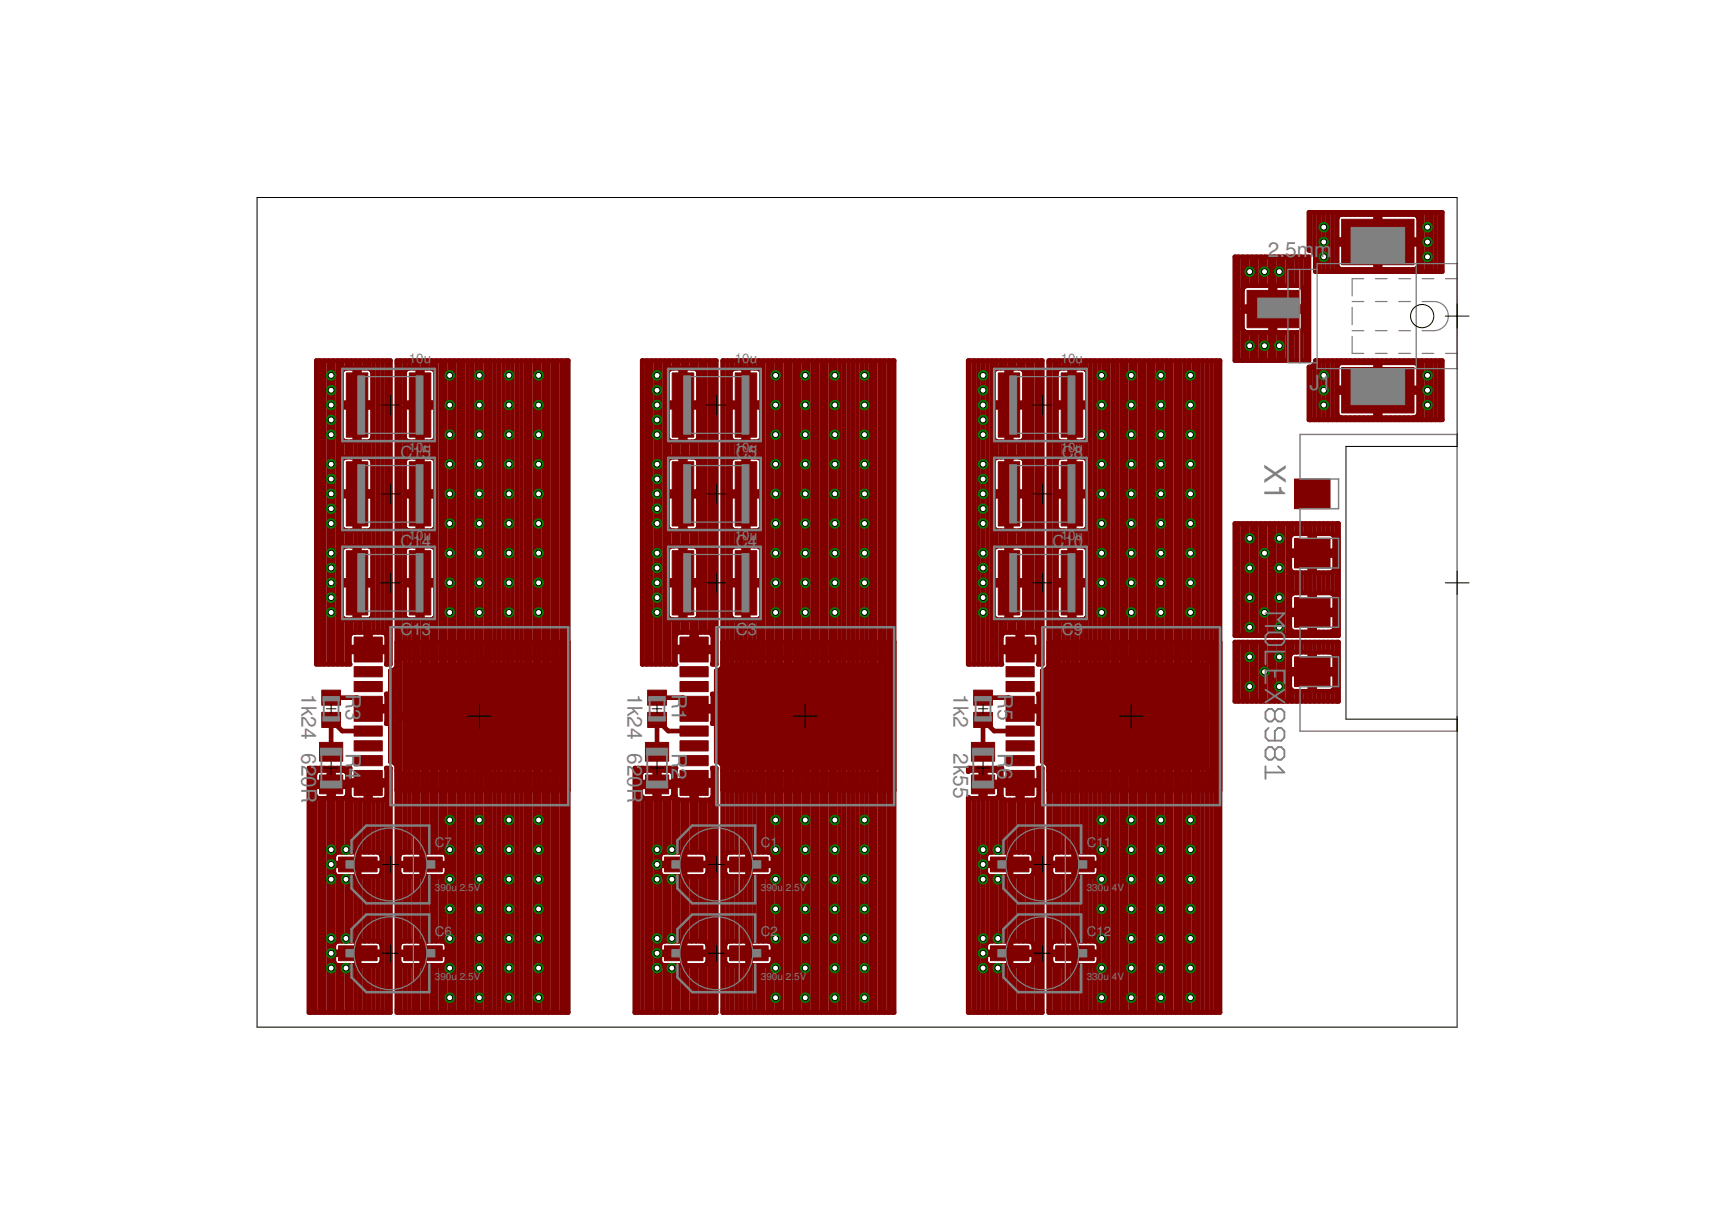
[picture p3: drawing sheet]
<svg xmlns="http://www.w3.org/2000/svg" width="297mm" height="210mm" viewBox="0 0 297 210" stroke-linecap="round" stroke-linejoin="round" font-family="sans-serif">
<defs><g id="words">
<text font-size="5" fill="#808080" x="216.7" y="79.6" transform="rotate(90 216.7 79.6)">X1</text>
<g font-size="3.6" fill="#808080">
<text x="217.3" y="44">2.5mm</text>
<text x="224.5" y="66.9">J</text>
<text x="226.3" y="66.9">1</text>
<text x="51.7" y="118.9" transform="rotate(90 51.7 118.9)">1k24</text>
<text x="59.3" y="118.9" transform="rotate(90 59.3 118.9)">R3</text>
<text x="107.5" y="118.9" transform="rotate(90 107.5 118.9)">1k24</text>
<text x="115.2" y="118.9" transform="rotate(90 115.2 118.9)">R1</text>
<text x="163.4" y="118.9" transform="rotate(90 163.4 118.9)">1k2</text>
<text x="171" y="118.9" transform="rotate(90 171 118.9)">R5</text>
<text x="51.7" y="129.1" transform="rotate(90 51.7 129.1)">620R</text>
<text x="59.3" y="129.1" transform="rotate(90 59.3 129.1)">R</text>
<text x="59.3" y="131.7" transform="rotate(90 59.3 131.7)">4</text>
<text x="107.5" y="129.1" transform="rotate(90 107.5 129.1)">620R</text>
<text x="115.2" y="129.1" transform="rotate(90 115.2 129.1)">R</text>
<text x="115.2" y="131.7" transform="rotate(90 115.2 131.7)">2</text>
<text x="163.4" y="129.1" transform="rotate(90 163.4 129.1)">2k55</text>
<text x="171" y="129.1" transform="rotate(90 171 129.1)">R</text>
<text x="171" y="131.7" transform="rotate(90 171 131.7)">6</text>
</g>
<g font-size="2.9" fill="#808080">
<text x="68.7" y="78.4">C1</text>
<text x="72.3" y="78.4">5</text>
<text x="126.1" y="78.4">C</text>
<text x="128.2" y="78.4">5</text>
<text x="182" y="78.4">C</text>
<text x="184" y="78.4">8</text>
<text x="68.7" y="93.6">C1</text>
<text x="72.3" y="93.6">4</text>
<text x="126.1" y="93.6">C</text>
<text x="128.2" y="93.6">4</text>
<text x="180.4" y="93.6">C1</text>
<text x="184" y="93.6">0</text>
<text x="68.7" y="108.9">C</text>
<text x="70.7" y="108.9">1</text>
<text x="72.3" y="108.9">3</text>
<text x="126.1" y="108.9">C</text>
<text x="128.2" y="108.9">3</text>
<text x="182" y="108.9">C</text>
<text x="184" y="108.9">9</text>
</g>
<g font-size="2.3" fill="#808080">
<text x="70.1" y="62.1">10u</text>
<text x="126" y="62.1">10u</text>
<text x="181.8" y="62.1">10</text>
<text x="184.4" y="62.1">u</text>
<text x="70.1" y="77.4">1</text>
<text x="71.4" y="77.4">0</text>
<text x="72.6" y="77.4">u</text>
<text x="126" y="77.4">1</text>
<text x="127.2" y="77.4">0u</text>
<text x="181.8" y="77.4">1</text>
<text x="183.1" y="77.4">0</text>
<text x="184.4" y="77.4">u</text>
<text x="70.1" y="92.6">1</text>
<text x="71.4" y="92.6">0</text>
<text x="72.6" y="92.6">u</text>
<text x="126" y="92.6">1</text>
<text x="127.2" y="92.6">0u</text>
<text x="181.8" y="92.6">1</text>
<text x="183.1" y="92.6">0</text>
<text x="184.4" y="92.6">u</text>
<text x="74.5" y="145.1">C</text>
<text x="76.2" y="145.1">7</text>
<text x="130.4" y="145.1">C</text>
<text x="132.1" y="145.1">1</text>
<text x="186.3" y="145.1">C</text>
<text x="187.9" y="145.1">11</text>
<text x="74.5" y="160.3">C</text>
<text x="76.2" y="160.3">6</text>
<text x="130.4" y="160.3">C</text>
<text x="132.1" y="160.3">2</text>
<text x="186.3" y="160.3">C</text>
<text x="187.9" y="160.3">12</text>
</g>
<g font-size="1.7" fill="#808080">
<text x="74.5" y="152.7">39</text>
<text x="76.4" y="152.7">0</text>
<text x="77.4" y="152.7">u</text>
<text x="78.8" y="152.7">2</text>
<text x="79.8" y="152.7">.</text>
<text x="80.3" y="152.7">5</text>
<text x="81.2" y="152.7">V</text>
<text x="130.4" y="152.7">3</text>
<text x="131.4" y="152.7">90</text>
<text x="133.3" y="152.7">u</text>
<text x="134.7" y="152.7">2</text>
<text x="135.6" y="152.7">.5</text>
<text x="137.1" y="152.7">V</text>
<text x="186.3" y="152.7">3</text>
<text x="187.2" y="152.7">3</text>
<text x="188.2" y="152.7">0u</text>
<text x="190.6" y="152.7">4V</text>
<text x="74.5" y="167.9">39</text>
<text x="76.4" y="167.9">0</text>
<text x="77.4" y="167.9">u</text>
<text x="78.8" y="167.9">2</text>
<text x="79.8" y="167.9">.</text>
<text x="80.3" y="167.9">5</text>
<text x="81.2" y="167.9">V</text>
<text x="130.4" y="167.9">3</text>
<text x="131.4" y="167.9">90</text>
<text x="133.3" y="167.9">u</text>
<text x="134.7" y="167.9">2</text>
<text x="135.6" y="167.9">.5</text>
<text x="137.1" y="167.9">V</text>
<text x="186.3" y="167.9">3</text>
<text x="187.2" y="167.9">3</text>
<text x="188.2" y="167.9">0u</text>
<text x="190.6" y="167.9">4V</text>
</g>
</g></defs>
<g fill="#800000" stroke="#800000" stroke-width=".17">
<path d="M116.6 114.2h4.8v1.8h-4.8z"/>
<path d="M116.6 116.8h4.8v1.7h-4.8z"/>
<path d="M116.6 124.4h4.8v1.7h-4.8z"/>
<path d="M116.6 126.9h4.8v1.8h-4.8z"/>
<path d="M116.6 129.5h4.8v1.7h-4.8z"/>
<path d="M125 113.6h26.1v18.2h-26.1z"/>
<path d="M116.6 132h4.8v4.3h-4.8z"/>
<path d="M116.6 109.2h4.8v4.2h-4.8z"/>
<path d="M116.6 119.3h4.8v4.3h-4.8z"/>
<path d="M111 118.3h3.2v2.5h-3.2z"/>
<path d="M111 122.1h3.2v2.5h-3.2z"/>
<path d="M110.6 127.2h4v3.2h-4z"/>
<path d="M110.6 132.8h4v3.2h-4z"/>
<path d="M113.9 146.9h6.6v2.5h-6.6z"/>
<path d="M125.1 146.9h6.6v2.5h-6.6z"/>
<path d="M113.9 162.1h6.6v2.5h-6.6z"/>
<path d="M125.1 162.1h6.6v2.5h-6.6z"/>
<path d="M126 94.4h3.7v11h-3.7z"/>
<path d="M115.2 94.4h3.7v11h-3.7z"/>
<path d="M126 79.1h3.7v11h-3.7z"/>
<path d="M115.2 79.1h3.7v11h-3.7z"/>
<path d="M126 63.9h3.7v11h-3.7z"/>
<path d="M115.2 63.9h3.7v11h-3.7z"/>
<path d="M60.7 114.2h4.8v1.8h-4.8z"/>
<path d="M60.7 116.8h4.8v1.7h-4.8z"/>
<path d="M60.7 124.4h4.8v1.7h-4.8z"/>
<path d="M60.7 126.9h4.8v1.8h-4.8z"/>
<path d="M60.7 129.5h4.8v1.7h-4.8z"/>
<path d="M69.1 113.6h26.1v18.2h-26.1z"/>
<path d="M60.7 132h4.8v4.3h-4.8z"/>
<path d="M60.7 109.2h4.8v4.2h-4.8z"/>
<path d="M60.7 119.3h4.8v4.3h-4.8z"/>
<path d="M55.2 118.3h3.2v2.5h-3.2z"/>
<path d="M55.2 122.1h3.2v2.5h-3.2z"/>
<path d="M54.8 127.2h3.9v3.2h-3.9z"/>
<path d="M54.8 132.8h3.9v3.2h-3.9z"/>
<path d="M58 162.1h6.6v2.5h-6.6z"/>
<path d="M69.2 162.1h6.6v2.5h-6.6z"/>
<path d="M58 146.9h6.6v2.5h-6.6z"/>
<path d="M69.2 146.9h6.6v2.5h-6.6z"/>
<path d="M181.9 63.9h3.7v11h-3.7z"/>
<path d="M171.1 63.9h3.7v11h-3.7z"/>
<path d="M181.9 94.4h3.7v11h-3.7z"/>
<path d="M171.1 94.4h3.7v11h-3.7z"/>
<path d="M181.9 79.1h3.7v11h-3.7z"/>
<path d="M171.1 79.1h3.7v11h-3.7z"/>
<path d="M172.4 114.2h4.9v1.8h-4.9z"/>
<path d="M172.4 116.8h4.9v1.7h-4.9z"/>
<path d="M172.4 124.4h4.9v1.7h-4.9z"/>
<path d="M172.4 126.9h4.9v1.8h-4.9z"/>
<path d="M172.4 129.5h4.9v1.7h-4.9z"/>
<path d="M180.9 113.6h26v18.2h-26z"/>
<path d="M172.4 132h4.9v4.3h-4.9z"/>
<path d="M172.4 109.2h4.9v4.2h-4.9z"/>
<path d="M172.4 119.3h4.9v4.3h-4.9z"/>
<path d="M166.9 118.3h3.2v2.5h-3.2z"/>
<path d="M166.9 122.1h3.2v2.5h-3.2z"/>
<path d="M166.5 127.2h4v3.2h-4z"/>
<path d="M166.5 132.8h4v3.2h-4z"/>
<path d="M169.8 146.9h6.6v2.5h-6.6z"/>
<path d="M180.9 146.9h6.6v2.5h-6.6z"/>
<path d="M169.8 162.1h6.6v2.5h-6.6z"/>
<path d="M180.9 162.1h6.6v2.5h-6.6z"/>
<path d="M70.2 94.4h3.6v11h-3.6z"/>
<path d="M59.4 94.4h3.6v11h-3.6z"/>
<path d="M70.2 79.1h3.6v11h-3.6z"/>
<path d="M59.4 79.1h3.6v11h-3.6z"/>
<path d="M70.2 63.9h3.6v11h-3.6z"/>
<path d="M59.4 63.9h3.6v11h-3.6z"/>
<path d="M221.9 92.2h6.1v5.1h-6.1z"/>
<path d="M221.9 82.1h6.1v5.1h-6.1z"/>
<path d="M221.9 102.4h6.1v5.1h-6.1z"/>
<path d="M221.9 112.6h6.1v5h-6.1z"/>
<path d="M230 63h12.4v7.8h-12.4z"/>
<path d="M230 37.6h12.4v7.8h-12.4z"/>
<path d="M213.7 49.8h8.9v6.4h-8.9z"/>
</g>
<g fill="#800000" stroke="#800000" stroke-width=".8">
<path d="M112.6 123.4v5.4z"/>
<path d="M112.6 123.4l1.9 1.9z"/>
<path d="M114.5 125.3h4.5z"/>
<path d="M56.8 123.4v5.4z"/>
<path d="M56.8 123.4l1.9 1.9z"/>
<path d="M58.7 125.3h4.4z"/>
<path d="M168.5 123.4v5.4z"/>
<path d="M168.5 123.4l1.9 1.9z"/>
<path d="M170.4 125.3h4.4z"/>
<path d="M225.5 46.5h21.7z"/>
<path d="M225.5 43.5v3z"/>
<path d="M224.8 42.9l.7 .6z"/>
<path d="M224.4 42.9h.4z"/>
<path d="M224.4 36.4v6.5z"/>
<path d="M224.4 36.4h22.8z"/>
<path d="M247.2 36.4v10.1z"/>
<path d="M235.8 41.9v4.3z"/>
<path d="M235.8 41.9h.8z"/>
<path d="M236.6 41.9v4.3z"/>
<path d="M236.6 46.2h5.9z"/>
<path d="M242.5 46.2l.2-.1z"/>
<path d="M242.7 46.1l.2-.1z"/>
<path d="M242.9 46l.1-.2z"/>
<path d="M243.1 45.7l-.1 .1z"/>
<path d="M243.1 45.5v.2z"/>
<path d="M243.1 41.9v3.6z"/>
<path d="M236.6 41.9h6.5z"/>
<path d="M236.6 41.1v.8z"/>
<path d="M236.6 41.1h6.5z"/>
<path d="M243.1 37.5v3.6z"/>
<path d="M243.1 37.3v.2z"/>
<path d="M243 37.1l.1 .2z"/>
<path d="M242.9 36.9l.1 .2z"/>
<path d="M242.7 36.8l.2 .1z"/>
<path d="M242.5 36.8h.2z"/>
<path d="M236.6 36.8h5.9z"/>
<path d="M236.6 36.8v4.3z"/>
<path d="M235.8 41.1h.8z"/>
<path d="M235.8 36.8v4.3z"/>
<path d="M229.9 36.8h5.9z"/>
<path d="M229.6 36.8h.3z"/>
<path d="M229.5 36.9l.1-.1z"/>
<path d="M229.5 36.9l-.2 .2z"/>
<path d="M229.3 37.1l-.1 .2z"/>
<path d="M229.2 37.3v.2z"/>
<path d="M229.2 37.5v3.6z"/>
<path d="M229.2 41.1h6.6z"/>
<path d="M235.8 41.1v.8z"/>
<path d="M229.2 41.9h6.6z"/>
<path d="M229.2 41.9v3.6z"/>
<path d="M229.2 45.5v.2z"/>
<path d="M229.2 45.7l.1 .1z"/>
<path d="M229.3 45.8l.2 .2z"/>
<path d="M229.5 46l.1 .1z"/>
<path d="M229.6 46.1l.3 .1z"/>
<path d="M229.9 46.2h5.9z"/>
<path d="M224.5 36.4v6.5z"/>
<path d="M225.3 36.4v7z"/>
<path d="M226.1 36.4v10.1z"/>
<path d="M226.9 36.4v10.1z"/>
<path d="M227.6 36.4v10.1z"/>
<path d="M228.4 36.4v10.1z"/>
<path d="M229.2 36.4v10.1z"/>
<path d="M229.9 36.4v.4z"/>
<path d="M229.9 41.1v.8z"/>
<path d="M229.9 46.2v.3z"/>
<path d="M230.7 36.4v.4z"/>
<path d="M230.7 41.1v.8z"/>
<path d="M230.7 46.2v.3z"/>
<path d="M231.5 36.4v.4z"/>
<path d="M231.5 41.1v.8z"/>
<path d="M231.5 46.2v.3z"/>
<path d="M232.2 36.4v.4z"/>
<path d="M232.2 41.1v.8z"/>
<path d="M232.2 46.2v.3z"/>
<path d="M233 36.4v.4z"/>
<path d="M233 41.1v.8z"/>
<path d="M233 46.2v.3z"/>
<path d="M233.8 36.4v.4z"/>
<path d="M233.8 41.1v.8z"/>
<path d="M233.8 46.2v.3z"/>
<path d="M234.5 36.4v.4z"/>
<path d="M234.5 41.1v.8z"/>
<path d="M234.5 46.2v.3z"/>
<path d="M235.3 36.4v.4z"/>
<path d="M235.3 41.1v.8z"/>
<path d="M235.3 46.2v.3z"/>
<path d="M236.1 36.4v4.7z"/>
<path d="M236.1 41.9v4.6z"/>
<path d="M236.8 36.4v.4z"/>
<path d="M236.8 41.1v.8z"/>
<path d="M236.8 46.2v.3z"/>
<path d="M237.6 36.4v.4z"/>
<path d="M237.6 41.1v.8z"/>
<path d="M237.6 46.2v.3z"/>
<path d="M238.4 36.4v.4z"/>
<path d="M238.4 41.1v.8z"/>
<path d="M238.4 46.2v.3z"/>
<path d="M239.1 36.4v.4z"/>
<path d="M239.1 41.1v.8z"/>
<path d="M239.1 46.2v.3z"/>
<path d="M239.9 36.4v.4z"/>
<path d="M239.9 41.1v.8z"/>
<path d="M239.9 46.2v.3z"/>
<path d="M240.7 36.4v.4z"/>
<path d="M240.7 41.1v.8z"/>
<path d="M240.7 46.2v.3z"/>
<path d="M241.4 36.4v.4z"/>
<path d="M241.4 41.1v.8z"/>
<path d="M241.4 46.2v.3z"/>
<path d="M242.2 36.4v.4z"/>
<path d="M242.2 41.1v.8z"/>
<path d="M242.2 46.2v.3z"/>
<path d="M243 36.4v.7z"/>
<path d="M243 41.1v.8z"/>
<path d="M243 45.9v.6z"/>
<path d="M243.7 36.4v10.1z"/>
<path d="M244.5 36.4v10.1z"/>
<path d="M245.3 36.4v10.1z"/>
<path d="M246 36.4v10.1z"/>
<path d="M246.8 36.4v10.1z"/>
<path d="M224.4 71.9h22.8z"/>
<path d="M224.4 62.9v9z"/>
<path d="M224.4 62.9h.4z"/>
<path d="M225.5 62.2l-.7 .7z"/>
<path d="M225.5 61.8v.4z"/>
<path d="M225.5 61.8h21.7z"/>
<path d="M247.2 61.8v10.1z"/>
<path d="M235.8 67.3v4.3z"/>
<path d="M235.8 67.3h.8z"/>
<path d="M236.6 67.3v4.3z"/>
<path d="M236.6 71.6h5.9z"/>
<path d="M242.5 71.6l.2-.1z"/>
<path d="M242.7 71.5l.2-.1z"/>
<path d="M242.9 71.4l.1-.2z"/>
<path d="M243.1 71.1l-.1 .1z"/>
<path d="M243.1 70.9v.2z"/>
<path d="M243.1 67.2v3.7z"/>
<path d="M236.6 67.2h6.5z"/>
<path d="M236.6 66.5v.7z"/>
<path d="M236.6 66.5h6.5z"/>
<path d="M243.1 62.8v3.7z"/>
<path d="M243.1 62.7v.1z"/>
<path d="M243 62.5l.1 .2z"/>
<path d="M242.9 62.3l.1 .2z"/>
<path d="M242.7 62.2l.2 .1z"/>
<path d="M242.5 62.2h.2z"/>
<path d="M236.6 62.2h5.9z"/>
<path d="M236.6 62.2v4.3z"/>
<path d="M235.8 66.5h.8z"/>
<path d="M235.8 62.2v4.3z"/>
<path d="M229.9 62.2h5.9z"/>
<path d="M229.6 62.2h.3z"/>
<path d="M229.5 62.3l.1-.1z"/>
<path d="M229.5 62.3l-.2 .2z"/>
<path d="M229.3 62.5l-.1 .2z"/>
<path d="M229.2 62.7v.1z"/>
<path d="M229.2 62.8v3.7z"/>
<path d="M229.2 66.5h6.6z"/>
<path d="M235.8 66.5v.7z"/>
<path d="M229.2 67.2h6.6z"/>
<path d="M229.2 67.2v3.7z"/>
<path d="M229.2 70.9v.2z"/>
<path d="M229.2 71.1l.1 .1z"/>
<path d="M229.3 71.2l.2 .2z"/>
<path d="M229.5 71.4l.1 .1z"/>
<path d="M229.6 71.5l.3 .1z"/>
<path d="M229.9 71.6h5.9z"/>
<path d="M224.5 62.9v9z"/>
<path d="M225.3 62.4v9.5z"/>
<path d="M226.1 61.8v10.1z"/>
<path d="M226.9 61.8v10.1z"/>
<path d="M227.6 61.8v10.1z"/>
<path d="M228.4 61.8v10.1z"/>
<path d="M229.2 61.8v10.1z"/>
<path d="M229.9 61.8v.4z"/>
<path d="M229.9 66.5v.7z"/>
<path d="M229.9 71.6v.3z"/>
<path d="M230.7 61.8v.4z"/>
<path d="M230.7 66.5v.7z"/>
<path d="M230.7 71.6v.3z"/>
<path d="M231.5 61.8v.4z"/>
<path d="M231.5 66.5v.7z"/>
<path d="M231.5 71.6v.3z"/>
<path d="M232.2 61.8v.4z"/>
<path d="M232.2 66.5v.7z"/>
<path d="M232.2 71.6v.3z"/>
<path d="M233 61.8v.4z"/>
<path d="M233 66.5v.7z"/>
<path d="M233 71.6v.3z"/>
<path d="M233.8 61.8v.4z"/>
<path d="M233.8 66.5v.7z"/>
<path d="M233.8 71.6v.3z"/>
<path d="M234.5 61.8v.4z"/>
<path d="M234.5 66.5v.7z"/>
<path d="M234.5 71.6v.3z"/>
<path d="M235.3 61.8v.4z"/>
<path d="M235.3 66.5v.7z"/>
<path d="M235.3 71.6v.3z"/>
<path d="M236.1 61.8v4.7z"/>
<path d="M236.1 67.3v4.6z"/>
<path d="M236.8 61.8v.4z"/>
<path d="M236.8 66.5v.7z"/>
<path d="M236.8 71.6v.3z"/>
<path d="M237.6 61.8v.4z"/>
<path d="M237.6 66.5v.7z"/>
<path d="M237.6 71.6v.3z"/>
<path d="M238.4 61.8v.4z"/>
<path d="M238.4 66.5v.7z"/>
<path d="M238.4 71.6v.3z"/>
<path d="M239.1 61.8v.4z"/>
<path d="M239.1 66.5v.7z"/>
<path d="M239.1 71.6v.3z"/>
<path d="M239.9 61.8v.4z"/>
<path d="M239.9 66.5v.7z"/>
<path d="M239.9 71.6v.3z"/>
<path d="M240.7 61.8v.4z"/>
<path d="M240.7 66.5v.7z"/>
<path d="M240.7 71.6v.3z"/>
<path d="M241.4 61.8v.4z"/>
<path d="M241.4 66.5v.7z"/>
<path d="M241.4 71.6v.3z"/>
<path d="M242.2 61.8v.4z"/>
<path d="M242.2 66.5v.7z"/>
<path d="M242.2 71.6v.3z"/>
<path d="M243 61.8v.6z"/>
<path d="M243 66.5v.7z"/>
<path d="M243 71.3v.6z"/>
<path d="M243.7 61.8v10.1z"/>
<path d="M244.5 61.8v10.1z"/>
<path d="M245.3 61.8v10.1z"/>
<path d="M246 61.8v10.1z"/>
<path d="M246.8 61.8v10.1z"/>
<path d="M211.7 89.7h17.7z"/>
<path d="M229.4 89.7v19.2z"/>
<path d="M211.7 108.9h17.7z"/>
<path d="M211.7 89.7v19.2z"/>
<path d="M225.3 95.2h3.5z"/>
<path d="M225.3 94.4v.8z"/>
<path d="M225.3 94.4h3.5z"/>
<path d="M228.8 92.1v2.3z"/>
<path d="M228.7 91.9l.1 .2z"/>
<path d="M228.6 91.8l.1 .1z"/>
<path d="M228.5 91.6l.1 .2z"/>
<path d="M228.3 91.5l.2 .1z"/>
<path d="M228.1 91.5h.2z"/>
<path d="M225.3 91.5h2.8z"/>
<path d="M225.3 91.5v2.9z"/>
<path d="M224.5 94.4h.8z"/>
<path d="M224.5 91.5v2.9z"/>
<path d="M221.8 91.5h2.7z"/>
<path d="M221.6 91.5h.2z"/>
<path d="M221.4 91.6l.2-.1z"/>
<path d="M221.4 91.6l-.2 .2z"/>
<path d="M221.2 91.8l-.1 .1z"/>
<path d="M221.1 91.9v.2z"/>
<path d="M221.1 92.1v2.3z"/>
<path d="M221.1 94.4h3.4z"/>
<path d="M224.5 94.4v.8z"/>
<path d="M221.1 95.2h3.4z"/>
<path d="M221.1 95.2v2.2z"/>
<path d="M221.1 97.4v.2z"/>
<path d="M221.1 97.6l.1 .2z"/>
<path d="M221.2 97.8l.2 .2z"/>
<path d="M221.4 98l.2 .1z"/>
<path d="M221.6 98.1h.2z"/>
<path d="M221.8 98.1h2.7z"/>
<path d="M224.5 95.2v2.9z"/>
<path d="M224.5 95.2h.8z"/>
<path d="M225.3 95.2v2.9z"/>
<path d="M225.3 98.1h2.8z"/>
<path d="M228.1 98.1h.2z"/>
<path d="M228.3 98.1l.2-.1z"/>
<path d="M228.5 98l.1-.2z"/>
<path d="M228.7 97.6l-.1 .2z"/>
<path d="M228.8 97.4l-.1 .2z"/>
<path d="M228.8 95.2v2.2z"/>
<path d="M225.3 105.3h3.5z"/>
<path d="M225.3 104.5v.8z"/>
<path d="M225.3 104.5h3.5z"/>
<path d="M228.8 102.3v2.2z"/>
<path d="M228.7 102.1l.1 .2z"/>
<path d="M228.6 101.9l.1 .2z"/>
<path d="M228.5 101.8l.1 .1z"/>
<path d="M228.3 101.7l.2 .1z"/>
<path d="M228.1 101.6l.2 .1z"/>
<path d="M225.3 101.6h2.8z"/>
<path d="M225.3 101.6v2.9z"/>
<path d="M224.5 104.5h.8z"/>
<path d="M224.5 101.6v2.9z"/>
<path d="M221.8 101.6h2.7z"/>
<path d="M221.6 101.7l.2-.1z"/>
<path d="M221.4 101.8l.2-.1z"/>
<path d="M221.4 101.8l-.2 .1z"/>
<path d="M221.2 101.9l-.1 .2z"/>
<path d="M221.1 102.1v.2z"/>
<path d="M221.1 102.3v2.2z"/>
<path d="M221.1 104.5h3.4z"/>
<path d="M224.5 104.5v.8z"/>
<path d="M221.1 105.3h3.4z"/>
<path d="M221.1 105.3v2.3z"/>
<path d="M221.1 107.6v.2z"/>
<path d="M221.1 107.8l.1 .2z"/>
<path d="M221.2 108l.2 .1z"/>
<path d="M221.4 108.1l.2 .1z"/>
<path d="M221.6 108.2l.2 .1z"/>
<path d="M221.8 108.3h2.7z"/>
<path d="M224.5 105.3v3z"/>
<path d="M224.5 105.3h.8z"/>
<path d="M225.3 105.3v3z"/>
<path d="M225.3 108.3h2.8z"/>
<path d="M228.1 108.3l.2-.1z"/>
<path d="M228.3 108.2l.2-.1z"/>
<path d="M228.5 108.1l.1-.1z"/>
<path d="M228.7 107.8l-.1 .2z"/>
<path d="M228.8 107.6l-.1 .2z"/>
<path d="M228.8 105.3v2.3z"/>
<path d="M212.3 89.7v19.2z"/>
<path d="M213 89.7v19.2z"/>
<path d="M213.8 89.7v19.2z"/>
<path d="M214.6 89.7v19.2z"/>
<path d="M215.3 89.7v19.2z"/>
<path d="M216.1 89.7v19.2z"/>
<path d="M216.9 89.7v19.2z"/>
<path d="M217.6 89.7v19.2z"/>
<path d="M218.4 89.7v19.2z"/>
<path d="M219.2 89.7v19.2z"/>
<path d="M219.9 89.7v19.2z"/>
<path d="M220.7 89.7v19.2z"/>
<path d="M221.5 89.7v1.8z"/>
<path d="M221.5 94.4v.8z"/>
<path d="M221.5 98v3.7z"/>
<path d="M221.5 104.5v.8z"/>
<path d="M221.5 108.2v.7z"/>
<path d="M222.2 89.7v1.8z"/>
<path d="M222.2 94.4v.8z"/>
<path d="M222.2 98.1v3.5z"/>
<path d="M222.2 104.5v.8z"/>
<path d="M222.2 108.3v.6z"/>
<path d="M223 89.7v1.8z"/>
<path d="M223 94.4v.8z"/>
<path d="M223 98.1v3.5z"/>
<path d="M223 104.5v.8z"/>
<path d="M223 108.3v.6z"/>
<path d="M223.8 89.7v1.8z"/>
<path d="M223.8 94.4v.8z"/>
<path d="M223.8 98.1v3.5z"/>
<path d="M223.8 104.5v.8z"/>
<path d="M223.8 108.3v.6z"/>
<path d="M224.5 89.7v4.7z"/>
<path d="M224.5 95.2v9.3z"/>
<path d="M224.5 105.3v3.6z"/>
<path d="M225.3 89.7v4.7z"/>
<path d="M225.3 95.2v9.3z"/>
<path d="M225.3 105.3v3.6z"/>
<path d="M226.1 89.7v1.8z"/>
<path d="M226.1 94.4v.8z"/>
<path d="M226.1 98.1v3.5z"/>
<path d="M226.1 104.5v.8z"/>
<path d="M226.1 108.3v.6z"/>
<path d="M226.9 89.7v1.8z"/>
<path d="M226.9 94.4v.8z"/>
<path d="M226.9 98.1v3.5z"/>
<path d="M226.9 104.5v.8z"/>
<path d="M226.9 108.3v.6z"/>
<path d="M227.6 89.7v1.8z"/>
<path d="M227.6 94.4v.8z"/>
<path d="M227.6 98.1v3.5z"/>
<path d="M227.6 104.5v.8z"/>
<path d="M227.6 108.3v.6z"/>
<path d="M228.4 89.7v1.9z"/>
<path d="M228.4 94.4v.8z"/>
<path d="M228.4 98v3.7z"/>
<path d="M228.4 104.5v.8z"/>
<path d="M228.4 108.2v.7z"/>
<path d="M229.2 89.7v19.2z"/>
<path d="M177.9 124h.8z"/>
<path d="M178 123.9l-.1 .1z"/>
<path d="M178 123.7v.2z"/>
<path d="M178 121.9v1.8z"/>
<path d="M175.2 121.9h2.8z"/>
<path d="M175.2 121.1v.8z"/>
<path d="M175.2 121.1h2.8z"/>
<path d="M178 119.2v1.9z"/>
<path d="M178 119v.2z"/>
<path d="M177.9 118.9l.1 .1z"/>
<path d="M177.9 118.9h.8z"/>
<path d="M178.7 114.9v4z"/>
<path d="M178.7 114.9h.4z"/>
<path d="M179.1 114.9l.7-.6z"/>
<path d="M179.8 113.4v.9z"/>
<path d="M179.8 62.2v51.2z"/>
<path d="M179.8 61.8v.4z"/>
<path d="M179.8 61.8h29.3z"/>
<path d="M209.1 61.8v111.7z"/>
<path d="M179.8 173.5h29.3z"/>
<path d="M179.8 173.1v.4z"/>
<path d="M179.8 132.1v41z"/>
<path d="M179.8 131.1v1z"/>
<path d="M179.1 130.5l.7 .6z"/>
<path d="M178.7 130.5h.4z"/>
<path d="M178.7 124v6.5z"/>
<path d="M184.5 161.3v1.8z"/>
<path d="M184 163.1h.5z"/>
<path d="M184 161.3v1.8z"/>
<path d="M180.8 161.3h3.2z"/>
<path d="M180.6 161.3h.2z"/>
<path d="M180.5 161.4l.1-.1z"/>
<path d="M180.3 161.6l.2-.2z"/>
<path d="M180.3 161.6l-.1 .2z"/>
<path d="M180.2 161.8l-.1 .2z"/>
<path d="M180.1 162v1.1z"/>
<path d="M180.1 163.1h3.9z"/>
<path d="M184 163.1v.5z"/>
<path d="M180.1 163.6h3.9z"/>
<path d="M180.1 163.6v1.1z"/>
<path d="M180.1 164.7l.1 .2z"/>
<path d="M180.2 164.9l.1 .2z"/>
<path d="M180.3 165.1l.2 .2z"/>
<path d="M180.5 165.3l.1 .1z"/>
<path d="M180.6 165.4h.2z"/>
<path d="M180.8 165.4h3.2z"/>
<path d="M184 163.6v1.8z"/>
<path d="M184 163.6h.5z"/>
<path d="M184.5 163.6v1.8z"/>
<path d="M184.5 165.4h3.2z"/>
<path d="M187.7 165.4h.1z"/>
<path d="M187.8 165.4l.2-.1z"/>
<path d="M188 165.3l.2-.2z"/>
<path d="M188.3 164.9l-.1 .2z"/>
<path d="M188.3 164.7v.2z"/>
<path d="M188.3 163.6v1.1z"/>
<path d="M184.5 163.6h3.8z"/>
<path d="M184.5 163.1v.5z"/>
<path d="M184.5 163.1h3.8z"/>
<path d="M188.3 162v1.1z"/>
<path d="M188.3 161.8v.2z"/>
<path d="M188.2 161.6l.1 .2z"/>
<path d="M188 161.4l.2 .2z"/>
<path d="M187.8 161.3l.2 .1z"/>
<path d="M187.7 161.3h.1z"/>
<path d="M184.5 161.3h3.2z"/>
<path d="M183.3 85v5.9z"/>
<path d="M183.3 85h.8z"/>
<path d="M184.1 85v5.9z"/>
<path d="M184.1 90.9h1.6z"/>
<path d="M185.7 90.9h.2z"/>
<path d="M185.9 90.9l.2-.1z"/>
<path d="M186.1 90.8l.1-.2z"/>
<path d="M186.3 90.4l-.1 .2z"/>
<path d="M186.4 90.2l-.1 .2z"/>
<path d="M186.4 85v5.2z"/>
<path d="M184.1 85h2.3z"/>
<path d="M184.1 84.2v.8z"/>
<path d="M184.1 84.2h2.3z"/>
<path d="M186.4 79v5.2z"/>
<path d="M186.3 78.8l.1 .2z"/>
<path d="M186.2 78.6l.1 .2z"/>
<path d="M186.1 78.5l.1 .1z"/>
<path d="M185.9 78.4l.2 .1z"/>
<path d="M185.7 78.3l.2 .1z"/>
<path d="M184.1 78.3h1.6z"/>
<path d="M184.1 78.3v5.9z"/>
<path d="M183.3 84.2h.8z"/>
<path d="M183.3 78.3v5.9z"/>
<path d="M181.8 78.3h1.5z"/>
<path d="M181.6 78.4l.2-.1z"/>
<path d="M181.4 78.5l.2-.1z"/>
<path d="M181.4 78.5l-.2 .1z"/>
<path d="M181.2 78.6l-.1 .2z"/>
<path d="M181.1 78.8v.2z"/>
<path d="M181.1 79v5.2z"/>
<path d="M181.1 84.2h2.2z"/>
<path d="M183.3 84.2v.8z"/>
<path d="M181.1 85h2.2z"/>
<path d="M181.1 85v5.2z"/>
<path d="M181.1 90.2v.2z"/>
<path d="M181.1 90.4l.1 .2z"/>
<path d="M181.2 90.6l.2 .2z"/>
<path d="M181.4 90.8l.2 .1z"/>
<path d="M181.6 90.9h.2z"/>
<path d="M181.8 90.9h1.5z"/>
<path d="M183.3 69.8v5.9z"/>
<path d="M183.3 69.8h.8z"/>
<path d="M184.1 69.8v5.9z"/>
<path d="M184.1 75.7h1.6z"/>
<path d="M185.7 75.7l.2-.1z"/>
<path d="M185.9 75.6l.2-.1z"/>
<path d="M186.1 75.5l.1-.1z"/>
<path d="M186.3 75.2l-.1 .2z"/>
<path d="M186.4 75l-.1 .2z"/>
<path d="M186.4 69.8v5.2z"/>
<path d="M184.1 69.8h2.3z"/>
<path d="M184.1 69v.8z"/>
<path d="M184.1 69h2.3z"/>
<path d="M186.4 63.8v5.2z"/>
<path d="M186.3 63.6l.1 .2z"/>
<path d="M186.2 63.4l.1 .2z"/>
<path d="M186.1 63.3l.1 .1z"/>
<path d="M185.9 63.2l.2 .1z"/>
<path d="M185.7 63.1l.2 .1z"/>
<path d="M184.1 63.1h1.6z"/>
<path d="M184.1 63.1v5.9z"/>
<path d="M183.3 69h.8z"/>
<path d="M183.3 63.1v5.9z"/>
<path d="M181.8 63.1h1.5z"/>
<path d="M181.6 63.2l.2-.1z"/>
<path d="M181.4 63.3l.2-.1z"/>
<path d="M181.4 63.3l-.2 .1z"/>
<path d="M181.2 63.4l-.1 .2z"/>
<path d="M181.1 63.6v.2z"/>
<path d="M181.1 63.8v5.2z"/>
<path d="M181.1 69h2.2z"/>
<path d="M183.3 69v.8z"/>
<path d="M181.1 69.8h2.2z"/>
<path d="M181.1 69.8v5.2z"/>
<path d="M181.1 75v.2z"/>
<path d="M181.1 75.2l.1 .2z"/>
<path d="M181.2 75.4l.2 .1z"/>
<path d="M181.4 75.5l.2 .1z"/>
<path d="M181.6 75.6l.2 .1z"/>
<path d="M181.8 75.7h1.5z"/>
<path d="M183.3 100.3v5.9z"/>
<path d="M183.3 100.3h.8z"/>
<path d="M184.1 100.3v5.9z"/>
<path d="M184.1 106.2h1.6z"/>
<path d="M185.7 106.2l.2-.1z"/>
<path d="M185.9 106.1l.2-.1z"/>
<path d="M186.1 106l.1-.1z"/>
<path d="M186.3 105.7l-.1 .2z"/>
<path d="M186.4 105.5l-.1 .2z"/>
<path d="M186.4 100.3v5.2z"/>
<path d="M184.1 100.3h2.3z"/>
<path d="M184.1 99.5v.8z"/>
<path d="M184.1 99.5h2.3z"/>
<path d="M186.4 94.3v5.2z"/>
<path d="M186.3 94.1l.1 .2z"/>
<path d="M186.2 93.9l.1 .2z"/>
<path d="M186.1 93.7l.1 .2z"/>
<path d="M185.9 93.6l.2 .1z"/>
<path d="M185.7 93.6h.2z"/>
<path d="M184.1 93.6h1.6z"/>
<path d="M184.1 93.6v5.9z"/>
<path d="M183.3 99.5h.8z"/>
<path d="M183.3 93.6v5.9z"/>
<path d="M181.8 93.6h1.5z"/>
<path d="M181.6 93.6h.2z"/>
<path d="M181.4 93.7l.2-.1z"/>
<path d="M181.4 93.7l-.2 .2z"/>
<path d="M181.2 93.9l-.1 .2z"/>
<path d="M181.1 94.1v.2z"/>
<path d="M181.1 94.3v5.2z"/>
<path d="M181.1 99.5h2.2z"/>
<path d="M183.3 99.5v.8z"/>
<path d="M181.1 100.3h2.2z"/>
<path d="M181.1 100.3v5.2z"/>
<path d="M181.1 105.5v.2z"/>
<path d="M181.1 105.7l.1 .2z"/>
<path d="M181.2 105.9l.2 .1z"/>
<path d="M181.4 106l.2 .1z"/>
<path d="M181.6 106.1l.2 .1z"/>
<path d="M181.8 106.2h1.5z"/>
<path d="M194.3 112.8v9.5z"/>
<path d="M193.5 122.3h.8z"/>
<path d="M193.5 112.8v9.5z"/>
<path d="M180.8 112.8h12.7z"/>
<path d="M180.5 112.9l.3-.1z"/>
<path d="M180.4 113l.1-.1z"/>
<path d="M180.4 113l-.2 .1z"/>
<path d="M180.2 113.1l-.1 .2z"/>
<path d="M180.1 113.3v.2z"/>
<path d="M180.1 113.5v8.8z"/>
<path d="M180.1 122.3h13.4z"/>
<path d="M193.5 122.3v.8z"/>
<path d="M180.1 123.1h13.4z"/>
<path d="M180.1 123.1v8.9z"/>
<path d="M180.1 132v.2z"/>
<path d="M180.1 132.2l.1 .1z"/>
<path d="M180.2 132.3l.2 .2z"/>
<path d="M180.4 132.5l.1 .1z"/>
<path d="M180.5 132.6h.3z"/>
<path d="M180.8 132.6h12.7z"/>
<path d="M193.5 123.1v9.5z"/>
<path d="M193.5 123.1h.8z"/>
<path d="M194.3 123.1v9.5z"/>
<path d="M194.3 132.6h12.7z"/>
<path d="M207 132.6h.2z"/>
<path d="M207.2 132.6l.2-.1z"/>
<path d="M207.4 132.5l.2-.2z"/>
<path d="M207.7 132.2l-.1 .1z"/>
<path d="M207.7 132v.2z"/>
<path d="M207.7 123.1v8.9z"/>
<path d="M194.3 123.1h13.4z"/>
<path d="M194.3 122.3v.8z"/>
<path d="M194.3 122.3h13.4z"/>
<path d="M207.7 113.5v8.8z"/>
<path d="M207.7 113.3v.2z"/>
<path d="M207.6 113.1l.1 .2z"/>
<path d="M207.4 113l.2 .1z"/>
<path d="M207.2 112.9l.2 .1z"/>
<path d="M207 112.8l.2 .1z"/>
<path d="M194.3 112.8h12.7z"/>
<path d="M184.5 146v1.9z"/>
<path d="M184 147.9h.5z"/>
<path d="M184 146v1.9z"/>
<path d="M180.8 146h3.2z"/>
<path d="M180.6 146.1l.2-.1z"/>
<path d="M180.5 146.2l.1-.1z"/>
<path d="M180.3 146.3l.2-.1z"/>
<path d="M180.3 146.3l-.1 .2z"/>
<path d="M180.2 146.5l-.1 .2z"/>
<path d="M180.1 146.7v1.2z"/>
<path d="M180.1 147.9h3.9z"/>
<path d="M184 147.9v.5z"/>
<path d="M180.1 148.4h3.9z"/>
<path d="M180.1 148.4v1.1z"/>
<path d="M180.1 149.5l.1 .2z"/>
<path d="M180.2 149.7l.1 .2z"/>
<path d="M180.3 149.9l.2 .1z"/>
<path d="M180.5 150l.1 .1z"/>
<path d="M180.6 150.1l.2 .1z"/>
<path d="M180.8 150.2h3.2z"/>
<path d="M184 148.4v1.8z"/>
<path d="M184 148.4h.5z"/>
<path d="M184.5 148.4v1.8z"/>
<path d="M184.5 150.2h3.2z"/>
<path d="M187.7 150.2l.1-.1z"/>
<path d="M187.8 150.1l.2-.1z"/>
<path d="M188 150l.2-.1z"/>
<path d="M188.3 149.7l-.1 .2z"/>
<path d="M188.3 149.5v.2z"/>
<path d="M188.3 148.4v1.1z"/>
<path d="M184.5 148.4h3.8z"/>
<path d="M184.5 147.9v.5z"/>
<path d="M184.5 147.9h3.8z"/>
<path d="M188.3 146.7v1.2z"/>
<path d="M188.3 146.5v.2z"/>
<path d="M188.2 146.3l.1 .2z"/>
<path d="M188 146.2l.2 .1z"/>
<path d="M187.8 146.1l.2 .1z"/>
<path d="M187.7 146l.1 .1z"/>
<path d="M184.5 146h3.2z"/>
<path d="M175.4 121.1v.8z"/>
<path d="M176.2 121.1v.8z"/>
<path d="M176.9 121.1v.8z"/>
<path d="M177.7 121.1v.8z"/>
<path d="M178.5 118.9v5.1z"/>
<path d="M179.2 114.8v15.8z"/>
<path d="M180 61.8v111.7z"/>
<path d="M180.8 61.8v51z"/>
<path d="M180.8 122.3v.8z"/>
<path d="M180.8 132.6v13.5z"/>
<path d="M180.8 147.9v.5z"/>
<path d="M180.8 150.2v11.1z"/>
<path d="M180.8 163.1v.5z"/>
<path d="M180.8 165.4v8.1z"/>
<path d="M181.5 61.8v1.4z"/>
<path d="M181.5 69v.8z"/>
<path d="M181.5 75.6v2.8z"/>
<path d="M181.5 84.2v.8z"/>
<path d="M181.5 90.8v2.8z"/>
<path d="M181.5 99.5v.8z"/>
<path d="M181.5 106.1v6.7z"/>
<path d="M181.5 122.3v.8z"/>
<path d="M181.5 132.6v13.4z"/>
<path d="M181.5 147.9v.5z"/>
<path d="M181.5 150.2v11.1z"/>
<path d="M181.5 163.1v.5z"/>
<path d="M181.5 165.4v8.1z"/>
<path d="M182.3 61.8v1.3z"/>
<path d="M182.3 69v.8z"/>
<path d="M182.3 75.7v2.6z"/>
<path d="M182.3 84.2v.8z"/>
<path d="M182.3 90.9v2.7z"/>
<path d="M182.3 99.5v.8z"/>
<path d="M182.3 106.2v6.6z"/>
<path d="M182.3 122.3v.8z"/>
<path d="M182.3 132.6v13.4z"/>
<path d="M182.3 147.9v.5z"/>
<path d="M182.3 150.2v11.1z"/>
<path d="M182.3 163.1v.5z"/>
<path d="M182.3 165.4v8.1z"/>
<path d="M183.1 61.8v1.3z"/>
<path d="M183.1 69v.8z"/>
<path d="M183.1 75.7v2.6z"/>
<path d="M183.1 84.2v.8z"/>
<path d="M183.1 90.9v2.7z"/>
<path d="M183.1 99.5v.8z"/>
<path d="M183.1 106.2v6.6z"/>
<path d="M183.1 122.3v.8z"/>
<path d="M183.1 132.6v13.4z"/>
<path d="M183.1 147.9v.5z"/>
<path d="M183.1 150.2v11.1z"/>
<path d="M183.1 163.1v.5z"/>
<path d="M183.1 165.4v8.1z"/>
<path d="M183.8 61.8v7.2z"/>
<path d="M183.8 69.8v14.4z"/>
<path d="M183.8 85v14.5z"/>
<path d="M183.8 100.3v12.5z"/>
<path d="M183.8 122.3v.8z"/>
<path d="M183.8 132.6v13.4z"/>
<path d="M183.8 147.9v.5z"/>
<path d="M183.8 150.2v11.1z"/>
<path d="M183.8 163.1v.5z"/>
<path d="M183.8 165.4v8.1z"/>
<path d="M184.6 61.8v1.3z"/>
<path d="M184.6 69v.8z"/>
<path d="M184.6 75.7v2.6z"/>
<path d="M184.6 84.2v.8z"/>
<path d="M184.6 90.9v2.7z"/>
<path d="M184.6 99.5v.8z"/>
<path d="M184.6 106.2v6.6z"/>
<path d="M184.6 122.3v.8z"/>
<path d="M184.6 132.6v13.4z"/>
<path d="M184.6 147.9v.5z"/>
<path d="M184.6 150.2v11.1z"/>
<path d="M184.6 163.1v.5z"/>
<path d="M184.6 165.4v8.1z"/>
<path d="M185.4 61.8v1.3z"/>
<path d="M185.4 69v.8z"/>
<path d="M185.4 75.7v2.6z"/>
<path d="M185.4 84.2v.8z"/>
<path d="M185.4 90.9v2.7z"/>
<path d="M185.4 99.5v.8z"/>
<path d="M185.4 106.2v6.6z"/>
<path d="M185.4 122.3v.8z"/>
<path d="M185.4 132.6v13.4z"/>
<path d="M185.4 147.9v.5z"/>
<path d="M185.4 150.2v11.1z"/>
<path d="M185.4 163.1v.5z"/>
<path d="M185.4 165.4v8.1z"/>
<path d="M186.1 61.8v1.5z"/>
<path d="M186.1 69v.8z"/>
<path d="M186.1 75.5v3.1z"/>
<path d="M186.1 84.2v.8z"/>
<path d="M186.1 90.7v3.1z"/>
<path d="M186.1 99.5v.8z"/>
<path d="M186.1 105.9v6.9z"/>
<path d="M186.1 122.3v.8z"/>
<path d="M186.1 132.6v13.4z"/>
<path d="M186.1 147.9v.5z"/>
<path d="M186.1 150.2v11.1z"/>
<path d="M186.1 163.1v.5z"/>
<path d="M186.1 165.4v8.1z"/>
<path d="M186.9 61.8v51z"/>
<path d="M186.9 122.3v.8z"/>
<path d="M186.9 132.6v13.4z"/>
<path d="M186.9 147.9v.5z"/>
<path d="M186.9 150.2v11.1z"/>
<path d="M186.9 163.1v.5z"/>
<path d="M186.9 165.4v8.1z"/>
<path d="M187.7 61.8v51z"/>
<path d="M187.7 122.3v.8z"/>
<path d="M187.7 132.6v13.4z"/>
<path d="M187.7 147.9v.5z"/>
<path d="M187.7 150.2v11.1z"/>
<path d="M187.7 163.1v.5z"/>
<path d="M187.7 165.4v8.1z"/>
<path d="M188.5 61.8v51z"/>
<path d="M188.5 122.3v.8z"/>
<path d="M188.5 132.6v40.9z"/>
<path d="M189.2 61.8v51z"/>
<path d="M189.2 122.3v.8z"/>
<path d="M189.2 132.6v40.9z"/>
<path d="M190 61.8v51z"/>
<path d="M190 122.3v.8z"/>
<path d="M190 132.6v40.9z"/>
<path d="M190.8 61.8v51z"/>
<path d="M190.8 122.3v.8z"/>
<path d="M190.8 132.6v40.9z"/>
<path d="M191.5 61.8v51z"/>
<path d="M191.5 122.3v.8z"/>
<path d="M191.5 132.6v40.9z"/>
<path d="M192.3 61.8v51z"/>
<path d="M192.3 122.3v.8z"/>
<path d="M192.3 132.6v40.9z"/>
<path d="M193 61.8v51z"/>
<path d="M193 122.3v.8z"/>
<path d="M193 132.6v40.9z"/>
<path d="M193.8 61.8v60.5z"/>
<path d="M193.8 123.1v50.4z"/>
<path d="M194.6 61.8v51z"/>
<path d="M194.6 122.3v.8z"/>
<path d="M194.6 132.6v40.9z"/>
<path d="M195.4 61.8v51z"/>
<path d="M195.4 122.3v.8z"/>
<path d="M195.4 132.6v40.9z"/>
<path d="M196.1 61.8v51z"/>
<path d="M196.1 122.3v.8z"/>
<path d="M196.1 132.6v40.9z"/>
<path d="M196.9 61.8v51z"/>
<path d="M196.9 122.3v.8z"/>
<path d="M196.9 132.6v40.9z"/>
<path d="M197.7 61.8v51z"/>
<path d="M197.7 122.3v.8z"/>
<path d="M197.7 132.6v40.9z"/>
<path d="M198.4 61.8v51z"/>
<path d="M198.4 122.3v.8z"/>
<path d="M198.4 132.6v40.9z"/>
<path d="M199.2 61.8v51z"/>
<path d="M199.2 122.3v.8z"/>
<path d="M199.2 132.6v40.9z"/>
<path d="M200 61.8v51z"/>
<path d="M200 122.3v.8z"/>
<path d="M200 132.6v40.9z"/>
<path d="M200.7 61.8v51z"/>
<path d="M200.7 122.3v.8z"/>
<path d="M200.7 132.6v40.9z"/>
<path d="M201.5 61.8v51z"/>
<path d="M201.5 122.3v.8z"/>
<path d="M201.5 132.6v40.9z"/>
<path d="M202.3 61.8v51z"/>
<path d="M202.3 122.3v.8z"/>
<path d="M202.3 132.6v40.9z"/>
<path d="M203 61.8v51z"/>
<path d="M203 122.3v.8z"/>
<path d="M203 132.6v40.9z"/>
<path d="M203.8 61.8v51z"/>
<path d="M203.8 122.3v.8z"/>
<path d="M203.8 132.6v40.9z"/>
<path d="M204.6 61.8v51z"/>
<path d="M204.6 122.3v.8z"/>
<path d="M204.6 132.6v40.9z"/>
<path d="M205.3 61.8v51z"/>
<path d="M205.3 122.3v.8z"/>
<path d="M205.3 132.6v40.9z"/>
<path d="M206.1 61.8v51z"/>
<path d="M206.1 122.3v.8z"/>
<path d="M206.1 132.6v40.9z"/>
<path d="M206.9 61.8v51z"/>
<path d="M206.9 122.3v.8z"/>
<path d="M206.9 132.6v40.9z"/>
<path d="M207.7 61.8v51.5z"/>
<path d="M207.7 122.3v.8z"/>
<path d="M207.7 132.2v41.3z"/>
<path d="M208.4 61.8v111.7z"/>
<path d="M179.8 135.4h29.3z"/>
<path d="M179.8 132.1v3.3z"/>
<path d="M178.7 114.9v15.6z"/>
<path d="M179.8 110v3.4z"/>
<path d="M179.8 110h29.3z"/>
<path d="M209.1 110v25.4z"/>
<path d="M180 110v25.4z"/>
<path d="M180.8 110v25.4z"/>
<path d="M181.5 110v25.4z"/>
<path d="M182.3 110v25.4z"/>
<path d="M183.1 110v25.4z"/>
<path d="M183.8 110v25.4z"/>
<path d="M184.6 110v25.4z"/>
<path d="M185.4 110v25.4z"/>
<path d="M186.1 110v25.4z"/>
<path d="M186.9 110v25.4z"/>
<path d="M187.7 110v25.4z"/>
<path d="M188.5 110v25.4z"/>
<path d="M189.2 110v25.4z"/>
<path d="M190 110v25.4z"/>
<path d="M190.8 110v25.4z"/>
<path d="M191.5 110v25.4z"/>
<path d="M192.3 110v25.4z"/>
<path d="M193 110v25.4z"/>
<path d="M193.8 110v25.4z"/>
<path d="M194.6 110v25.4z"/>
<path d="M195.4 110v25.4z"/>
<path d="M196.1 110v25.4z"/>
<path d="M196.9 110v25.4z"/>
<path d="M197.7 110v25.4z"/>
<path d="M198.4 110v25.4z"/>
<path d="M199.2 110v25.4z"/>
<path d="M200 110v25.4z"/>
<path d="M200.7 110v25.4z"/>
<path d="M201.5 110v25.4z"/>
<path d="M202.3 110v25.4z"/>
<path d="M203 110v25.4z"/>
<path d="M203.8 110v25.4z"/>
<path d="M204.6 110v25.4z"/>
<path d="M205.3 110v25.4z"/>
<path d="M206.1 110v25.4z"/>
<path d="M206.9 110v25.4z"/>
<path d="M207.7 110v25.4z"/>
<path d="M208.4 110v25.4z"/>
<path d="M123.9 173.5h29.4z"/>
<path d="M123.9 173.1v.4z"/>
<path d="M123.9 132.1v41z"/>
<path d="M123.9 131.1v1z"/>
<path d="M123.2 130.5l.7 .6z"/>
<path d="M122.8 130.5h.4z"/>
<path d="M122.8 124v6.5z"/>
<path d="M122.1 124h.7z"/>
<path d="M122.1 123.9v.1z"/>
<path d="M122.2 123.7l-.1 .2z"/>
<path d="M122.2 121.9v1.8z"/>
<path d="M119.4 121.9h2.8z"/>
<path d="M119.4 121.1v.8z"/>
<path d="M119.4 121.1h2.8z"/>
<path d="M122.2 119.2v1.9z"/>
<path d="M122.1 119l.1 .2z"/>
<path d="M122.1 118.9v.1z"/>
<path d="M122.1 118.9h.7z"/>
<path d="M122.8 114.9v4z"/>
<path d="M122.8 114.9h.4z"/>
<path d="M123.2 114.9l.7-.6z"/>
<path d="M123.9 61.8v52.5z"/>
<path d="M123.9 61.8h29.4z"/>
<path d="M153.3 61.8v111.7z"/>
<path d="M127.5 85v5.9z"/>
<path d="M127.5 85h.8z"/>
<path d="M128.3 85v5.9z"/>
<path d="M128.3 90.9h1.5z"/>
<path d="M129.8 90.9h.2z"/>
<path d="M130 90.9l.2-.1z"/>
<path d="M130.2 90.8l.2-.2z"/>
<path d="M130.5 90.4l-.1 .2z"/>
<path d="M130.5 90.2v.2z"/>
<path d="M130.5 85v5.2z"/>
<path d="M128.3 85h2.2z"/>
<path d="M128.3 84.2v.8z"/>
<path d="M128.3 84.2h2.2z"/>
<path d="M130.5 79v5.2z"/>
<path d="M130.5 78.8v.2z"/>
<path d="M130.4 78.6l.1 .2z"/>
<path d="M130.2 78.5l.2 .1z"/>
<path d="M130 78.4l.2 .1z"/>
<path d="M129.8 78.3l.2 .1z"/>
<path d="M128.3 78.3h1.5z"/>
<path d="M128.3 78.3v5.9z"/>
<path d="M127.5 84.2h.8z"/>
<path d="M127.5 78.3v5.9z"/>
<path d="M125.9 78.3h1.6z"/>
<path d="M125.7 78.4l.2-.1z"/>
<path d="M125.5 78.5l.2-.1z"/>
<path d="M125.5 78.5l-.1 .1z"/>
<path d="M125.4 78.6l-.1 .2z"/>
<path d="M125.3 78.8l-.1 .2z"/>
<path d="M125.2 79v5.2z"/>
<path d="M125.2 84.2h2.3z"/>
<path d="M127.5 84.2v.8z"/>
<path d="M125.2 85h2.3z"/>
<path d="M125.2 85v5.2z"/>
<path d="M125.2 90.2l.1 .2z"/>
<path d="M125.3 90.4l.1 .2z"/>
<path d="M125.4 90.6l.1 .2z"/>
<path d="M125.5 90.8l.2 .1z"/>
<path d="M125.7 90.9h.2z"/>
<path d="M125.9 90.9h1.6z"/>
<path d="M128.6 161.3v1.8z"/>
<path d="M128.1 163.1h.5z"/>
<path d="M128.1 161.3v1.8z"/>
<path d="M125 161.3h3.1z"/>
<path d="M124.8 161.3h.2z"/>
<path d="M124.6 161.4l.2-.1z"/>
<path d="M124.6 161.4l-.2 .2z"/>
<path d="M124.4 161.6l-.1 .2z"/>
<path d="M124.3 161.8v.2z"/>
<path d="M124.3 162v1.1z"/>
<path d="M124.3 163.1h3.8z"/>
<path d="M128.1 163.1v.5z"/>
<path d="M124.3 163.6h3.8z"/>
<path d="M124.3 163.6v1.1z"/>
<path d="M124.3 164.7v.2z"/>
<path d="M124.3 164.9l.1 .2z"/>
<path d="M124.4 165.1l.2 .2z"/>
<path d="M124.6 165.3l.2 .1z"/>
<path d="M124.8 165.4h.2z"/>
<path d="M125 165.4h3.1z"/>
<path d="M128.1 163.6v1.8z"/>
<path d="M128.1 163.6h.5z"/>
<path d="M128.6 163.6v1.8z"/>
<path d="M128.6 165.4h3.2z"/>
<path d="M131.8 165.4h.2z"/>
<path d="M132 165.4l.2-.1z"/>
<path d="M132.2 165.3l.1-.2z"/>
<path d="M132.4 164.9l-.1 .2z"/>
<path d="M132.5 164.7l-.1 .2z"/>
<path d="M132.5 163.6v1.1z"/>
<path d="M128.6 163.6h3.9z"/>
<path d="M128.6 163.1v.5z"/>
<path d="M128.6 163.1h3.9z"/>
<path d="M132.5 162v1.1z"/>
<path d="M132.4 161.8l.1 .2z"/>
<path d="M132.3 161.6l.1 .2z"/>
<path d="M132.2 161.4l.1 .2z"/>
<path d="M132 161.3l.2 .1z"/>
<path d="M131.8 161.3h.2z"/>
<path d="M128.6 161.3h3.2z"/>
<path d="M138.4 112.8v9.5z"/>
<path d="M137.6 122.3h.8z"/>
<path d="M137.6 112.8v9.5z"/>
<path d="M124.9 112.8h12.7z"/>
<path d="M124.7 112.9l.2-.1z"/>
<path d="M124.5 113l.2-.1z"/>
<path d="M124.5 113l-.2 .1z"/>
<path d="M124.3 113.1l-.1 .2z"/>
<path d="M124.2 113.3v.2z"/>
<path d="M124.2 113.5v8.8z"/>
<path d="M124.2 122.3h13.4z"/>
<path d="M137.6 122.3v.8z"/>
<path d="M124.2 123.1h13.4z"/>
<path d="M124.2 123.1v8.9z"/>
<path d="M124.2 132v.2z"/>
<path d="M124.2 132.2l.1 .1z"/>
<path d="M124.3 132.3l.2 .2z"/>
<path d="M124.5 132.5l.2 .1z"/>
<path d="M124.7 132.6h.2z"/>
<path d="M124.9 132.6h12.7z"/>
<path d="M137.6 123.1v9.5z"/>
<path d="M137.6 123.1h.8z"/>
<path d="M138.4 123.1v9.5z"/>
<path d="M138.4 132.6h12.8z"/>
<path d="M151.2 132.6h.2z"/>
<path d="M151.4 132.6l.1-.1z"/>
<path d="M151.5 132.5l.2-.2z"/>
<path d="M151.8 132.2l-.1 .1z"/>
<path d="M151.9 132l-.1 .2z"/>
<path d="M151.9 123.1v8.9z"/>
<path d="M138.4 123.1h13.5z"/>
<path d="M138.4 122.3v.8z"/>
<path d="M138.4 122.3h13.5z"/>
<path d="M151.9 113.5v8.8z"/>
<path d="M151.8 113.3l.1 .2z"/>
<path d="M151.7 113.1l.1 .2z"/>
<path d="M151.5 113l.2 .1z"/>
<path d="M151.4 112.9l.1 .1z"/>
<path d="M151.2 112.8l.2 .1z"/>
<path d="M138.4 112.8h12.8z"/>
<path d="M128.6 146v1.9z"/>
<path d="M128.1 147.9h.5z"/>
<path d="M128.1 146v1.9z"/>
<path d="M125 146h3.1z"/>
<path d="M124.8 146.1l.2-.1z"/>
<path d="M124.6 146.2l.2-.1z"/>
<path d="M124.6 146.2l-.2 .1z"/>
<path d="M124.4 146.3l-.1 .2z"/>
<path d="M124.3 146.5v.2z"/>
<path d="M124.3 146.7v1.2z"/>
<path d="M124.3 147.9h3.8z"/>
<path d="M128.1 147.9v.5z"/>
<path d="M124.3 148.4h3.8z"/>
<path d="M124.3 148.4v1.1z"/>
<path d="M124.3 149.5v.2z"/>
<path d="M124.3 149.7l.1 .2z"/>
<path d="M124.4 149.9l.2 .1z"/>
<path d="M124.6 150l.2 .1z"/>
<path d="M124.8 150.1l.2 .1z"/>
<path d="M125 150.2h3.1z"/>
<path d="M128.1 148.4v1.8z"/>
<path d="M128.1 148.4h.5z"/>
<path d="M128.6 148.4v1.8z"/>
<path d="M128.6 150.2h3.2z"/>
<path d="M131.8 150.2l.2-.1z"/>
<path d="M132 150.1l.2-.1z"/>
<path d="M132.2 150l.1-.1z"/>
<path d="M132.4 149.7l-.1 .2z"/>
<path d="M132.5 149.5l-.1 .2z"/>
<path d="M132.5 148.4v1.1z"/>
<path d="M128.6 148.4h3.9z"/>
<path d="M128.6 147.9v.5z"/>
<path d="M128.6 147.9h3.9z"/>
<path d="M132.5 146.7v1.2z"/>
<path d="M132.4 146.5l.1 .2z"/>
<path d="M132.3 146.3l.1 .2z"/>
<path d="M132.2 146.2l.1 .1z"/>
<path d="M132 146.1l.2 .1z"/>
<path d="M131.8 146l.2 .1z"/>
<path d="M128.6 146h3.2z"/>
<path d="M127.5 100.3v5.9z"/>
<path d="M127.5 100.3h.8z"/>
<path d="M128.3 100.3v5.9z"/>
<path d="M128.3 106.2h1.5z"/>
<path d="M129.8 106.2l.2-.1z"/>
<path d="M130 106.1l.2-.1z"/>
<path d="M130.2 106l.2-.1z"/>
<path d="M130.5 105.7l-.1 .2z"/>
<path d="M130.5 105.5v.2z"/>
<path d="M130.5 100.3v5.2z"/>
<path d="M128.3 100.3h2.2z"/>
<path d="M128.3 99.5v.8z"/>
<path d="M128.3 99.5h2.2z"/>
<path d="M130.5 94.3v5.2z"/>
<path d="M130.5 94.1v.2z"/>
<path d="M130.4 93.9l.1 .2z"/>
<path d="M130.2 93.7l.2 .2z"/>
<path d="M130 93.6l.2 .1z"/>
<path d="M129.8 93.6h.2z"/>
<path d="M128.3 93.6h1.5z"/>
<path d="M128.3 93.6v5.9z"/>
<path d="M127.5 99.5h.8z"/>
<path d="M127.5 93.6v5.9z"/>
<path d="M125.9 93.6h1.6z"/>
<path d="M125.7 93.6h.2z"/>
<path d="M125.5 93.7l.2-.1z"/>
<path d="M125.5 93.7l-.1 .2z"/>
<path d="M125.4 93.9l-.1 .2z"/>
<path d="M125.3 94.1l-.1 .2z"/>
<path d="M125.2 94.3v5.2z"/>
<path d="M125.2 99.5h2.3z"/>
<path d="M127.5 99.5v.8z"/>
<path d="M125.2 100.3h2.3z"/>
<path d="M125.2 100.3v5.2z"/>
<path d="M125.2 105.5l.1 .2z"/>
<path d="M125.3 105.7l.1 .2z"/>
<path d="M125.4 105.9l.1 .1z"/>
<path d="M125.5 106l.2 .1z"/>
<path d="M125.7 106.1l.2 .1z"/>
<path d="M125.9 106.2h1.6z"/>
<path d="M127.5 69.8v5.9z"/>
<path d="M127.5 69.8h.8z"/>
<path d="M128.3 69.8v5.9z"/>
<path d="M128.3 75.7h1.5z"/>
<path d="M129.8 75.7l.2-.1z"/>
<path d="M130 75.6l.2-.1z"/>
<path d="M130.2 75.5l.2-.1z"/>
<path d="M130.5 75.2l-.1 .2z"/>
<path d="M130.5 75v.2z"/>
<path d="M130.5 69.8v5.2z"/>
<path d="M128.3 69.8h2.2z"/>
<path d="M128.3 69v.8z"/>
<path d="M128.3 69h2.2z"/>
<path d="M130.5 63.8v5.2z"/>
<path d="M130.5 63.6v.2z"/>
<path d="M130.4 63.4l.1 .2z"/>
<path d="M130.2 63.3l.2 .1z"/>
<path d="M130 63.2l.2 .1z"/>
<path d="M129.8 63.1l.2 .1z"/>
<path d="M128.3 63.1h1.5z"/>
<path d="M128.3 63.1v5.9z"/>
<path d="M127.5 69h.8z"/>
<path d="M127.5 63.1v5.9z"/>
<path d="M125.9 63.1h1.6z"/>
<path d="M125.7 63.2l.2-.1z"/>
<path d="M125.5 63.3l.2-.1z"/>
<path d="M125.5 63.3l-.1 .1z"/>
<path d="M125.4 63.4l-.1 .2z"/>
<path d="M125.3 63.6l-.1 .2z"/>
<path d="M125.2 63.8v5.2z"/>
<path d="M125.2 69h2.3z"/>
<path d="M127.5 69v.8z"/>
<path d="M125.2 69.8h2.3z"/>
<path d="M125.2 69.8v5.2z"/>
<path d="M125.2 75l.1 .2z"/>
<path d="M125.3 75.2l.1 .2z"/>
<path d="M125.4 75.4l.1 .1z"/>
<path d="M125.5 75.5l.2 .1z"/>
<path d="M125.7 75.6l.2 .1z"/>
<path d="M125.9 75.7h1.6z"/>
<path d="M120.1 121.1v.8z"/>
<path d="M120.9 121.1v.8z"/>
<path d="M121.6 121.1v.8z"/>
<path d="M122.4 118.9v5.1z"/>
<path d="M123.2 114.9v15.6z"/>
<path d="M123.9 61.8v111.7z"/>
<path d="M124.7 61.8v51z"/>
<path d="M124.7 122.3v.8z"/>
<path d="M124.7 132.6v13.5z"/>
<path d="M124.7 147.9v.5z"/>
<path d="M124.7 150.1v11.3z"/>
<path d="M124.7 163.1v.5z"/>
<path d="M124.7 165.3v8.2z"/>
<path d="M125.5 61.8v1.5z"/>
<path d="M125.5 69v.8z"/>
<path d="M125.5 75.5v3z"/>
<path d="M125.5 84.2v.8z"/>
<path d="M125.5 90.7v3.1z"/>
<path d="M125.5 99.5v.8z"/>
<path d="M125.5 106v6.8z"/>
<path d="M125.5 122.3v.8z"/>
<path d="M125.5 132.6v13.4z"/>
<path d="M125.5 147.9v.5z"/>
<path d="M125.5 150.2v11.1z"/>
<path d="M125.5 163.1v.5z"/>
<path d="M125.5 165.4v8.1z"/>
<path d="M126.2 61.8v1.3z"/>
<path d="M126.2 69v.8z"/>
<path d="M126.2 75.7v2.6z"/>
<path d="M126.2 84.2v.8z"/>
<path d="M126.2 90.9v2.7z"/>
<path d="M126.2 99.5v.8z"/>
<path d="M126.2 106.2v6.6z"/>
<path d="M126.2 122.3v.8z"/>
<path d="M126.2 132.6v13.4z"/>
<path d="M126.2 147.9v.5z"/>
<path d="M126.2 150.2v11.1z"/>
<path d="M126.2 163.1v.5z"/>
<path d="M126.2 165.4v8.1z"/>
<path d="M127 61.8v1.3z"/>
<path d="M127 69v.8z"/>
<path d="M127 75.7v2.6z"/>
<path d="M127 84.2v.8z"/>
<path d="M127 90.9v2.7z"/>
<path d="M127 99.5v.8z"/>
<path d="M127 106.2v6.6z"/>
<path d="M127 122.3v.8z"/>
<path d="M127 132.6v13.4z"/>
<path d="M127 147.9v.5z"/>
<path d="M127 150.2v11.1z"/>
<path d="M127 163.1v.5z"/>
<path d="M127 165.4v8.1z"/>
<path d="M127.8 61.8v7.2z"/>
<path d="M127.8 69.8v14.4z"/>
<path d="M127.8 85v14.5z"/>
<path d="M127.8 100.3v12.5z"/>
<path d="M127.8 122.3v.8z"/>
<path d="M127.8 132.6v13.4z"/>
<path d="M127.8 147.9v.5z"/>
<path d="M127.8 150.2v11.1z"/>
<path d="M127.8 163.1v.5z"/>
<path d="M127.8 165.4v8.1z"/>
<path d="M128.5 61.8v1.3z"/>
<path d="M128.5 69v.8z"/>
<path d="M128.5 75.7v2.6z"/>
<path d="M128.5 84.2v.8z"/>
<path d="M128.5 90.9v2.7z"/>
<path d="M128.5 99.5v.8z"/>
<path d="M128.5 106.2v6.6z"/>
<path d="M128.5 122.3v.8z"/>
<path d="M128.5 132.6v15.3z"/>
<path d="M128.5 148.4v14.7z"/>
<path d="M128.5 163.6v9.9z"/>
<path d="M129.3 61.8v1.3z"/>
<path d="M129.3 69v.8z"/>
<path d="M129.3 75.7v2.6z"/>
<path d="M129.3 84.2v.8z"/>
<path d="M129.3 90.9v2.7z"/>
<path d="M129.3 99.5v.8z"/>
<path d="M129.3 106.2v6.6z"/>
<path d="M129.3 122.3v.8z"/>
<path d="M129.3 132.6v13.4z"/>
<path d="M129.3 147.9v.5z"/>
<path d="M129.3 150.2v11.1z"/>
<path d="M129.3 163.1v.5z"/>
<path d="M129.3 165.4v8.1z"/>
<path d="M130.1 61.8v1.4z"/>
<path d="M130.1 69v.8z"/>
<path d="M130.1 75.6v2.8z"/>
<path d="M130.1 84.2v.8z"/>
<path d="M130.1 90.8v2.9z"/>
<path d="M130.1 99.5v.8z"/>
<path d="M130.1 106.1v6.7z"/>
<path d="M130.1 122.3v.8z"/>
<path d="M130.1 132.6v13.4z"/>
<path d="M130.1 147.9v.5z"/>
<path d="M130.1 150.2v11.1z"/>
<path d="M130.1 163.1v.5z"/>
<path d="M130.1 165.4v8.1z"/>
<path d="M130.8 61.8v51z"/>
<path d="M130.8 122.3v.8z"/>
<path d="M130.8 132.6v13.4z"/>
<path d="M130.8 147.9v.5z"/>
<path d="M130.8 150.2v11.1z"/>
<path d="M130.8 163.1v.5z"/>
<path d="M130.8 165.4v8.1z"/>
<path d="M131.6 61.8v51z"/>
<path d="M131.6 122.3v.8z"/>
<path d="M131.6 132.6v13.4z"/>
<path d="M131.6 147.9v.5z"/>
<path d="M131.6 150.2v11.1z"/>
<path d="M131.6 163.1v.5z"/>
<path d="M131.6 165.4v8.1z"/>
<path d="M132.4 61.8v51z"/>
<path d="M132.4 122.3v.8z"/>
<path d="M132.4 132.6v13.9z"/>
<path d="M132.4 147.9v.5z"/>
<path d="M132.4 149.8v11.9z"/>
<path d="M132.4 163.1v.5z"/>
<path d="M132.4 165v8.5z"/>
<path d="M133.1 61.8v51z"/>
<path d="M133.1 122.3v.8z"/>
<path d="M133.1 132.6v40.9z"/>
<path d="M133.9 61.8v51z"/>
<path d="M133.9 122.3v.8z"/>
<path d="M133.9 132.6v40.9z"/>
<path d="M134.7 61.8v51z"/>
<path d="M134.7 122.3v.8z"/>
<path d="M134.7 132.6v40.9z"/>
<path d="M135.5 61.8v51z"/>
<path d="M135.5 122.3v.8z"/>
<path d="M135.5 132.6v40.9z"/>
<path d="M136.2 61.8v51z"/>
<path d="M136.2 122.3v.8z"/>
<path d="M136.2 132.6v40.9z"/>
<path d="M137 61.8v51z"/>
<path d="M137 122.3v.8z"/>
<path d="M137 132.6v40.9z"/>
<path d="M137.8 61.8v60.5z"/>
<path d="M137.8 123.1v50.4z"/>
<path d="M138.5 61.8v51z"/>
<path d="M138.5 122.3v.8z"/>
<path d="M138.5 132.6v40.9z"/>
<path d="M139.3 61.8v51z"/>
<path d="M139.3 122.3v.8z"/>
<path d="M139.3 132.6v40.9z"/>
<path d="M140.1 61.8v51z"/>
<path d="M140.1 122.3v.8z"/>
<path d="M140.1 132.6v40.9z"/>
<path d="M140.8 61.8v51z"/>
<path d="M140.8 122.3v.8z"/>
<path d="M140.8 132.6v40.9z"/>
<path d="M141.6 61.8v51z"/>
<path d="M141.6 122.3v.8z"/>
<path d="M141.6 132.6v40.9z"/>
<path d="M142.4 61.8v51z"/>
<path d="M142.4 122.3v.8z"/>
<path d="M142.4 132.6v40.9z"/>
<path d="M143.1 61.8v51z"/>
<path d="M143.1 122.3v.8z"/>
<path d="M143.1 132.6v40.9z"/>
<path d="M143.9 61.8v51z"/>
<path d="M143.9 122.3v.8z"/>
<path d="M143.9 132.6v40.9z"/>
<path d="M144.7 61.8v51z"/>
<path d="M144.7 122.3v.8z"/>
<path d="M144.7 132.6v40.9z"/>
<path d="M145.4 61.8v51z"/>
<path d="M145.4 122.3v.8z"/>
<path d="M145.4 132.6v40.9z"/>
<path d="M146.2 61.8v51z"/>
<path d="M146.2 122.3v.8z"/>
<path d="M146.2 132.6v40.9z"/>
<path d="M147 61.8v51z"/>
<path d="M147 122.3v.8z"/>
<path d="M147 132.6v40.9z"/>
<path d="M147.8 61.8v51z"/>
<path d="M147.8 122.3v.8z"/>
<path d="M147.8 132.6v40.9z"/>
<path d="M148.5 61.8v51z"/>
<path d="M148.5 122.3v.8z"/>
<path d="M148.5 132.6v40.9z"/>
<path d="M149.3 61.8v51z"/>
<path d="M149.3 122.3v.8z"/>
<path d="M149.3 132.6v40.9z"/>
<path d="M150 61.8v51z"/>
<path d="M150 122.3v.8z"/>
<path d="M150 132.6v40.9z"/>
<path d="M150.8 61.8v51z"/>
<path d="M150.8 122.3v.8z"/>
<path d="M150.8 132.6v40.9z"/>
<path d="M151.6 61.8v51.2z"/>
<path d="M151.6 122.3v.8z"/>
<path d="M151.6 132.4v41.1z"/>
<path d="M152.3 61.8v111.7z"/>
<path d="M153.1 61.8v111.7z"/>
<path d="M123.9 135.4h29.4z"/>
<path d="M123.9 132.1v3.3z"/>
<path d="M122.8 114.9v15.6z"/>
<path d="M123.9 113.4v.9z"/>
<path d="M123.9 110v3.4z"/>
<path d="M123.9 110h29.4z"/>
<path d="M153.3 110v25.4z"/>
<path d="M123.9 110v25.4z"/>
<path d="M124.7 110v25.4z"/>
<path d="M125.5 110v25.4z"/>
<path d="M126.2 110v25.4z"/>
<path d="M127 110v25.4z"/>
<path d="M127.8 110v25.4z"/>
<path d="M128.5 110v25.4z"/>
<path d="M129.3 110v25.4z"/>
<path d="M130.1 110v25.4z"/>
<path d="M130.8 110v25.4z"/>
<path d="M131.6 110v25.4z"/>
<path d="M132.4 110v25.4z"/>
<path d="M133.1 110v25.4z"/>
<path d="M133.9 110v25.4z"/>
<path d="M134.7 110v25.4z"/>
<path d="M135.5 110v25.4z"/>
<path d="M136.2 110v25.4z"/>
<path d="M137 110v25.4z"/>
<path d="M137.8 110v25.4z"/>
<path d="M138.5 110v25.4z"/>
<path d="M139.3 110v25.4z"/>
<path d="M140.1 110v25.4z"/>
<path d="M140.8 110v25.4z"/>
<path d="M141.6 110v25.4z"/>
<path d="M142.4 110v25.4z"/>
<path d="M143.1 110v25.4z"/>
<path d="M143.9 110v25.4z"/>
<path d="M144.7 110v25.4z"/>
<path d="M145.4 110v25.4z"/>
<path d="M146.2 110v25.4z"/>
<path d="M147 110v25.4z"/>
<path d="M147.8 110v25.4z"/>
<path d="M148.5 110v25.4z"/>
<path d="M149.3 110v25.4z"/>
<path d="M150 110v25.4z"/>
<path d="M150.8 110v25.4z"/>
<path d="M151.6 110v25.4z"/>
<path d="M152.3 110v25.4z"/>
<path d="M153.1 110v25.4z"/>
<path d="M168.5 119.5h4.4z"/>
<path d="M172.9 119.5l1.9 2z"/>
<path d="M112.6 119.5h4.5z"/>
<path d="M117.1 119.5l1.9 2z"/>
<path d="M68 173.5h29.4z"/>
<path d="M68 173.1v.4z"/>
<path d="M68 132.1v41z"/>
<path d="M68 131.1v1z"/>
<path d="M67.4 130.5l.6 .6z"/>
<path d="M66.9 130.5h.5z"/>
<path d="M66.9 124v6.5z"/>
<path d="M66.2 124h.7z"/>
<path d="M66.3 123.9l-.1 .1z"/>
<path d="M66.3 123.7v.2z"/>
<path d="M66.3 121.9v1.8z"/>
<path d="M63.5 121.9h2.8z"/>
<path d="M63.5 121.1v.8z"/>
<path d="M63.5 121.1h2.8z"/>
<path d="M66.3 119.2v1.9z"/>
<path d="M66.3 119v.2z"/>
<path d="M66.2 118.9l.1 .1z"/>
<path d="M66.2 118.9h.7z"/>
<path d="M66.9 114.9v4z"/>
<path d="M66.9 114.9h.5z"/>
<path d="M67.4 114.9l.6-.6z"/>
<path d="M68 113.4v.9z"/>
<path d="M68 62.2v51.2z"/>
<path d="M68 61.8v.4z"/>
<path d="M68 61.8h29.4z"/>
<path d="M97.4 61.8v111.7z"/>
<path d="M71.6 69.8v5.9z"/>
<path d="M71.6 69.8h.8z"/>
<path d="M72.4 69.8v5.9z"/>
<path d="M72.4 75.7h1.5z"/>
<path d="M73.9 75.7l.3-.1z"/>
<path d="M74.2 75.6l.1-.1z"/>
<path d="M74.3 75.5l.2-.1z"/>
<path d="M74.6 75.2l-.1 .2z"/>
<path d="M74.6 75v.2z"/>
<path d="M74.6 69.8v5.2z"/>
<path d="M72.4 69.8h2.2z"/>
<path d="M72.4 69v.8z"/>
<path d="M72.4 69h2.2z"/>
<path d="M74.6 63.8v5.2z"/>
<path d="M74.6 63.6v.2z"/>
<path d="M74.5 63.4l.1 .2z"/>
<path d="M74.3 63.3l.2 .1z"/>
<path d="M74.2 63.2l.1 .1z"/>
<path d="M73.9 63.1l.3 .1z"/>
<path d="M72.4 63.1h1.5z"/>
<path d="M72.4 63.1v5.9z"/>
<path d="M71.6 69h.8z"/>
<path d="M71.6 63.1v5.9z"/>
<path d="M70 63.1h1.6z"/>
<path d="M69.8 63.2l.2-.1z"/>
<path d="M69.6 63.3l.2-.1z"/>
<path d="M69.6 63.3l-.1 .1z"/>
<path d="M69.5 63.4l-.1 .2z"/>
<path d="M69.4 63.6v.2z"/>
<path d="M69.4 63.8v5.2z"/>
<path d="M69.4 69h2.2z"/>
<path d="M71.6 69v.8z"/>
<path d="M69.4 69.8h2.2z"/>
<path d="M69.4 69.8v5.2z"/>
<path d="M69.4 75v.2z"/>
<path d="M69.4 75.2l.1 .2z"/>
<path d="M69.5 75.4l.1 .1z"/>
<path d="M69.6 75.5l.2 .1z"/>
<path d="M69.8 75.6l.2 .1z"/>
<path d="M70 75.7h1.6z"/>
<path d="M71.6 100.3v5.9z"/>
<path d="M71.6 100.3h.8z"/>
<path d="M72.4 100.3v5.9z"/>
<path d="M72.4 106.2h1.5z"/>
<path d="M73.9 106.2l.3-.1z"/>
<path d="M74.2 106.1l.1-.1z"/>
<path d="M74.3 106l.2-.1z"/>
<path d="M74.6 105.7l-.1 .2z"/>
<path d="M74.6 105.5v.2z"/>
<path d="M74.6 100.3v5.2z"/>
<path d="M72.4 100.3h2.2z"/>
<path d="M72.4 99.5v.8z"/>
<path d="M72.4 99.5h2.2z"/>
<path d="M74.6 94.3v5.2z"/>
<path d="M74.6 94.1v.2z"/>
<path d="M74.5 93.9l.1 .2z"/>
<path d="M74.3 93.7l.2 .2z"/>
<path d="M74.2 93.6l.1 .1z"/>
<path d="M73.9 93.6h.3z"/>
<path d="M72.4 93.6h1.5z"/>
<path d="M72.4 93.6v5.9z"/>
<path d="M71.6 99.5h.8z"/>
<path d="M71.6 93.6v5.9z"/>
<path d="M70 93.6h1.6z"/>
<path d="M69.8 93.6h.2z"/>
<path d="M69.6 93.7l.2-.1z"/>
<path d="M69.6 93.7l-.1 .2z"/>
<path d="M69.5 93.9l-.1 .2z"/>
<path d="M69.4 94.1v.2z"/>
<path d="M69.4 94.3v5.2z"/>
<path d="M69.4 99.5h2.2z"/>
<path d="M71.6 99.5v.8z"/>
<path d="M69.4 100.3h2.2z"/>
<path d="M69.4 100.3v5.2z"/>
<path d="M69.4 105.5v.2z"/>
<path d="M69.4 105.7l.1 .2z"/>
<path d="M69.5 105.9l.1 .1z"/>
<path d="M69.6 106l.2 .1z"/>
<path d="M69.8 106.1l.2 .1z"/>
<path d="M70 106.2h1.6z"/>
<path d="M72.7 161.3v1.8z"/>
<path d="M72.3 163.1h.4z"/>
<path d="M72.3 161.3v1.8z"/>
<path d="M69.1 161.3h3.2z"/>
<path d="M68.9 161.3h.2z"/>
<path d="M68.7 161.4l.2-.1z"/>
<path d="M68.7 161.4l-.1 .2z"/>
<path d="M68.6 161.6l-.1 .2z"/>
<path d="M68.5 161.8l-.1 .2z"/>
<path d="M68.4 162v1.1z"/>
<path d="M68.4 163.1h3.9z"/>
<path d="M72.3 163.1v.5z"/>
<path d="M68.4 163.6h3.9z"/>
<path d="M68.4 163.6v1.1z"/>
<path d="M68.4 164.7l.1 .2z"/>
<path d="M68.5 164.9l.1 .2z"/>
<path d="M68.6 165.1l.1 .2z"/>
<path d="M68.7 165.3l.2 .1z"/>
<path d="M68.9 165.4h.2z"/>
<path d="M69.1 165.4h3.2z"/>
<path d="M72.3 163.6v1.8z"/>
<path d="M72.3 163.6h.4z"/>
<path d="M72.7 163.6v1.8z"/>
<path d="M72.7 165.4h3.2z"/>
<path d="M75.9 165.4h.2z"/>
<path d="M76.1 165.4l.2-.1z"/>
<path d="M76.3 165.3l.1-.2z"/>
<path d="M76.5 164.9l-.1 .2z"/>
<path d="M76.6 164.7l-.1 .2z"/>
<path d="M76.6 163.6v1.1z"/>
<path d="M72.7 163.6h3.9z"/>
<path d="M72.7 163.1v.5z"/>
<path d="M72.7 163.1h3.9z"/>
<path d="M76.6 162v1.1z"/>
<path d="M76.5 161.8l.1 .2z"/>
<path d="M76.4 161.6l.1 .2z"/>
<path d="M76.3 161.4l.1 .2z"/>
<path d="M76.1 161.3l.2 .1z"/>
<path d="M75.9 161.3h.2z"/>
<path d="M72.7 161.3h3.2z"/>
<path d="M82.6 112.8v9.5z"/>
<path d="M81.8 122.3h.8z"/>
<path d="M81.8 112.8v9.5z"/>
<path d="M69 112.8h12.8z"/>
<path d="M68.8 112.9l.2-.1z"/>
<path d="M68.6 113l.2-.1z"/>
<path d="M68.6 113l-.1 .1z"/>
<path d="M68.5 113.1l-.1 .2z"/>
<path d="M68.4 113.3l-.1 .2z"/>
<path d="M68.3 113.5v8.8z"/>
<path d="M68.3 122.3h13.5z"/>
<path d="M81.8 122.3v.8z"/>
<path d="M68.3 123.1h13.5z"/>
<path d="M68.3 123.1v8.9z"/>
<path d="M68.3 132l.1 .2z"/>
<path d="M68.4 132.2l.1 .1z"/>
<path d="M68.5 132.3l.1 .2z"/>
<path d="M68.6 132.5l.2 .1z"/>
<path d="M68.8 132.6h.2z"/>
<path d="M69 132.6h12.8z"/>
<path d="M81.8 123.1v9.5z"/>
<path d="M81.8 123.1h.8z"/>
<path d="M82.6 123.1v9.5z"/>
<path d="M82.6 132.6h12.7z"/>
<path d="M95.3 132.6h.2z"/>
<path d="M95.5 132.6l.2-.1z"/>
<path d="M95.7 132.5l.1-.2z"/>
<path d="M95.9 132.2l-.1 .1z"/>
<path d="M96 132l-.1 .2z"/>
<path d="M96 123.1v8.9z"/>
<path d="M82.6 123.1h13.4z"/>
<path d="M82.6 122.3v.8z"/>
<path d="M82.6 122.3h13.4z"/>
<path d="M96 113.5v8.8z"/>
<path d="M95.9 113.3l.1 .2z"/>
<path d="M95.8 113.1l.1 .2z"/>
<path d="M95.7 113l.1 .1z"/>
<path d="M95.5 112.9l.2 .1z"/>
<path d="M95.3 112.8l.2 .1z"/>
<path d="M82.6 112.8h12.7z"/>
<path d="M72.7 146v1.9z"/>
<path d="M72.3 147.9h.4z"/>
<path d="M72.3 146v1.9z"/>
<path d="M69.1 146h3.2z"/>
<path d="M68.9 146.1l.2-.1z"/>
<path d="M68.7 146.2l.2-.1z"/>
<path d="M68.7 146.2l-.1 .1z"/>
<path d="M68.6 146.3l-.1 .2z"/>
<path d="M68.5 146.5l-.1 .2z"/>
<path d="M68.4 146.7v1.2z"/>
<path d="M68.4 147.9h3.9z"/>
<path d="M72.3 147.9v.5z"/>
<path d="M68.4 148.4h3.9z"/>
<path d="M68.4 148.4v1.1z"/>
<path d="M68.4 149.5l.1 .2z"/>
<path d="M68.5 149.7l.1 .2z"/>
<path d="M68.6 149.9l.1 .1z"/>
<path d="M68.7 150l.2 .1z"/>
<path d="M68.9 150.1l.2 .1z"/>
<path d="M69.1 150.2h3.2z"/>
<path d="M72.3 148.4v1.8z"/>
<path d="M72.3 148.4h.4z"/>
<path d="M72.7 148.4v1.8z"/>
<path d="M72.7 150.2h3.2z"/>
<path d="M75.9 150.2l.2-.1z"/>
<path d="M76.1 150.1l.2-.1z"/>
<path d="M76.3 150l.1-.1z"/>
<path d="M76.5 149.7l-.1 .2z"/>
<path d="M76.6 149.5l-.1 .2z"/>
<path d="M76.6 148.4v1.1z"/>
<path d="M72.7 148.4h3.9z"/>
<path d="M72.7 147.9v.5z"/>
<path d="M72.7 147.9h3.9z"/>
<path d="M76.6 146.7v1.2z"/>
<path d="M76.5 146.5l.1 .2z"/>
<path d="M76.4 146.3l.1 .2z"/>
<path d="M76.3 146.2l.1 .1z"/>
<path d="M76.1 146.1l.2 .1z"/>
<path d="M75.9 146l.2 .1z"/>
<path d="M72.7 146h3.2z"/>
<path d="M71.6 85v5.9z"/>
<path d="M71.6 85h.8z"/>
<path d="M72.4 85v5.9z"/>
<path d="M72.4 90.9h1.5z"/>
<path d="M73.9 90.9h.3z"/>
<path d="M74.2 90.9l.1-.1z"/>
<path d="M74.3 90.8l.2-.2z"/>
<path d="M74.6 90.4l-.1 .2z"/>
<path d="M74.6 90.2v.2z"/>
<path d="M74.6 85v5.2z"/>
<path d="M72.4 85h2.2z"/>
<path d="M72.4 84.2v.8z"/>
<path d="M72.4 84.2h2.2z"/>
<path d="M74.6 79v5.2z"/>
<path d="M74.6 78.8v.2z"/>
<path d="M74.5 78.6l.1 .2z"/>
<path d="M74.3 78.5l.2 .1z"/>
<path d="M74.2 78.4l.1 .1z"/>
<path d="M73.9 78.3l.3 .1z"/>
<path d="M72.4 78.3h1.5z"/>
<path d="M72.4 78.3v5.9z"/>
<path d="M71.6 84.2h.8z"/>
<path d="M71.6 78.3v5.9z"/>
<path d="M70 78.3h1.6z"/>
<path d="M69.8 78.4l.2-.1z"/>
<path d="M69.6 78.5l.2-.1z"/>
<path d="M69.6 78.5l-.1 .1z"/>
<path d="M69.5 78.6l-.1 .2z"/>
<path d="M69.4 78.8v.2z"/>
<path d="M69.4 79v5.2z"/>
<path d="M69.4 84.2h2.2z"/>
<path d="M71.6 84.2v.8z"/>
<path d="M69.4 85h2.2z"/>
<path d="M69.4 85v5.2z"/>
<path d="M69.4 90.2v.2z"/>
<path d="M69.4 90.4l.1 .2z"/>
<path d="M69.5 90.6l.1 .2z"/>
<path d="M69.6 90.8l.2 .1z"/>
<path d="M69.8 90.9h.2z"/>
<path d="M70 90.9h1.6z"/>
<path d="M64 121.1v.8z"/>
<path d="M64.8 121.1v.8z"/>
<path d="M65.6 121.1v.8z"/>
<path d="M66.3 118.9v5.1z"/>
<path d="M67.1 114.9v15.6z"/>
<path d="M67.9 114.4v16.6z"/>
<path d="M68.6 61.8v51.1z"/>
<path d="M68.6 122.3v.8z"/>
<path d="M68.6 132.5v13.8z"/>
<path d="M68.6 147.9v.5z"/>
<path d="M68.6 149.9v11.6z"/>
<path d="M68.6 163.1v.5z"/>
<path d="M68.6 165.2v8.3z"/>
<path d="M69.4 61.8v1.8z"/>
<path d="M69.4 69v.8z"/>
<path d="M69.4 75.2v3.6z"/>
<path d="M69.4 84.2v.8z"/>
<path d="M69.4 90.4v3.6z"/>
<path d="M69.4 99.5v.8z"/>
<path d="M69.4 105.7v7.1z"/>
<path d="M69.4 122.3v.8z"/>
<path d="M69.4 132.6v13.4z"/>
<path d="M69.4 147.9v.5z"/>
<path d="M69.4 150.2v11.1z"/>
<path d="M69.4 163.1v.5z"/>
<path d="M69.4 165.4v8.1z"/>
<path d="M70.2 61.8v1.3z"/>
<path d="M70.2 69v.8z"/>
<path d="M70.2 75.7v2.6z"/>
<path d="M70.2 84.2v.8z"/>
<path d="M70.2 90.9v2.7z"/>
<path d="M70.2 99.5v.8z"/>
<path d="M70.2 106.2v6.6z"/>
<path d="M70.2 122.3v.8z"/>
<path d="M70.2 132.6v13.4z"/>
<path d="M70.2 147.9v.5z"/>
<path d="M70.2 150.2v11.1z"/>
<path d="M70.2 163.1v.5z"/>
<path d="M70.2 165.4v8.1z"/>
<path d="M70.9 61.8v1.3z"/>
<path d="M70.9 69v.8z"/>
<path d="M70.9 75.7v2.6z"/>
<path d="M70.9 84.2v.8z"/>
<path d="M70.9 90.9v2.7z"/>
<path d="M70.9 99.5v.8z"/>
<path d="M70.9 106.2v6.6z"/>
<path d="M70.9 122.3v.8z"/>
<path d="M70.9 132.6v13.4z"/>
<path d="M70.9 147.9v.5z"/>
<path d="M70.9 150.2v11.1z"/>
<path d="M70.9 163.1v.5z"/>
<path d="M70.9 165.4v8.1z"/>
<path d="M71.7 61.8v7.2z"/>
<path d="M71.7 69.8v14.4z"/>
<path d="M71.7 85v14.5z"/>
<path d="M71.7 100.3v12.5z"/>
<path d="M71.7 122.3v.8z"/>
<path d="M71.7 132.6v13.4z"/>
<path d="M71.7 147.9v.5z"/>
<path d="M71.7 150.2v11.1z"/>
<path d="M71.7 163.1v.5z"/>
<path d="M71.7 165.4v8.1z"/>
<path d="M72.5 61.8v1.3z"/>
<path d="M72.5 69v.8z"/>
<path d="M72.5 75.7v2.6z"/>
<path d="M72.5 84.2v.8z"/>
<path d="M72.5 90.9v2.7z"/>
<path d="M72.5 99.5v.8z"/>
<path d="M72.5 106.2v6.6z"/>
<path d="M72.5 122.3v.8z"/>
<path d="M72.5 132.6v15.3z"/>
<path d="M72.5 148.4v14.7z"/>
<path d="M72.5 163.6v9.9z"/>
<path d="M73.2 61.8v1.3z"/>
<path d="M73.2 69v.8z"/>
<path d="M73.2 75.7v2.6z"/>
<path d="M73.2 84.2v.8z"/>
<path d="M73.2 90.9v2.7z"/>
<path d="M73.2 99.5v.8z"/>
<path d="M73.2 106.2v6.6z"/>
<path d="M73.2 122.3v.8z"/>
<path d="M73.2 132.6v13.4z"/>
<path d="M73.2 147.9v.5z"/>
<path d="M73.2 150.2v11.1z"/>
<path d="M73.2 163.1v.5z"/>
<path d="M73.2 165.4v8.1z"/>
<path d="M74 61.8v1.3z"/>
<path d="M74 69v.8z"/>
<path d="M74 75.7v2.7z"/>
<path d="M74 84.2v.8z"/>
<path d="M74 90.9v2.7z"/>
<path d="M74 99.5v.8z"/>
<path d="M74 106.1v6.7z"/>
<path d="M74 122.3v.8z"/>
<path d="M74 132.6v13.4z"/>
<path d="M74 147.9v.5z"/>
<path d="M74 150.2v11.1z"/>
<path d="M74 163.1v.5z"/>
<path d="M74 165.4v8.1z"/>
<path d="M74.8 61.8v51z"/>
<path d="M74.8 122.3v.8z"/>
<path d="M74.8 132.6v13.4z"/>
<path d="M74.8 147.9v.5z"/>
<path d="M74.8 150.2v11.1z"/>
<path d="M74.8 163.1v.5z"/>
<path d="M74.8 165.4v8.1z"/>
<path d="M75.6 61.8v51z"/>
<path d="M75.6 122.3v.8z"/>
<path d="M75.6 132.6v13.4z"/>
<path d="M75.6 147.9v.5z"/>
<path d="M75.6 150.2v11.1z"/>
<path d="M75.6 163.1v.5z"/>
<path d="M75.6 165.4v8.1z"/>
<path d="M76.3 61.8v51z"/>
<path d="M76.3 122.3v.8z"/>
<path d="M76.3 132.6v13.6z"/>
<path d="M76.3 147.9v.5z"/>
<path d="M76.3 150v11.5z"/>
<path d="M76.3 163.1v.5z"/>
<path d="M76.3 165.2v8.3z"/>
<path d="M77.1 61.8v51z"/>
<path d="M77.1 122.3v.8z"/>
<path d="M77.1 132.6v40.9z"/>
<path d="M77.9 61.8v51z"/>
<path d="M77.9 122.3v.8z"/>
<path d="M77.9 132.6v40.9z"/>
<path d="M78.6 61.8v51z"/>
<path d="M78.6 122.3v.8z"/>
<path d="M78.6 132.6v40.9z"/>
<path d="M79.4 61.8v51z"/>
<path d="M79.4 122.3v.8z"/>
<path d="M79.4 132.6v40.9z"/>
<path d="M80.1 61.8v51z"/>
<path d="M80.1 122.3v.8z"/>
<path d="M80.1 132.6v40.9z"/>
<path d="M80.9 61.8v51z"/>
<path d="M80.9 122.3v.8z"/>
<path d="M80.9 132.6v40.9z"/>
<path d="M81.7 61.8v51z"/>
<path d="M81.7 122.3v.8z"/>
<path d="M81.7 132.6v40.9z"/>
<path d="M82.5 61.8v60.5z"/>
<path d="M82.5 123.1v50.4z"/>
<path d="M83.2 61.8v51z"/>
<path d="M83.2 122.3v.8z"/>
<path d="M83.2 132.6v40.9z"/>
<path d="M84 61.8v51z"/>
<path d="M84 122.3v.8z"/>
<path d="M84 132.6v40.9z"/>
<path d="M84.8 61.8v51z"/>
<path d="M84.8 122.3v.8z"/>
<path d="M84.8 132.6v40.9z"/>
<path d="M85.5 61.8v51z"/>
<path d="M85.5 122.3v.8z"/>
<path d="M85.5 132.6v40.9z"/>
<path d="M86.3 61.8v51z"/>
<path d="M86.3 122.3v.8z"/>
<path d="M86.3 132.6v40.9z"/>
<path d="M87.1 61.8v51z"/>
<path d="M87.1 122.3v.8z"/>
<path d="M87.1 132.6v40.9z"/>
<path d="M87.8 61.8v51z"/>
<path d="M87.8 122.3v.8z"/>
<path d="M87.8 132.6v40.9z"/>
<path d="M88.6 61.8v51z"/>
<path d="M88.6 122.3v.8z"/>
<path d="M88.6 132.6v40.9z"/>
<path d="M89.4 61.8v51z"/>
<path d="M89.4 122.3v.8z"/>
<path d="M89.4 132.6v40.9z"/>
<path d="M90.1 61.8v51z"/>
<path d="M90.1 122.3v.8z"/>
<path d="M90.1 132.6v40.9z"/>
<path d="M90.9 61.8v51z"/>
<path d="M90.9 122.3v.8z"/>
<path d="M90.9 132.6v40.9z"/>
<path d="M91.7 61.8v51z"/>
<path d="M91.7 122.3v.8z"/>
<path d="M91.7 132.6v40.9z"/>
<path d="M92.4 61.8v51z"/>
<path d="M92.4 122.3v.8z"/>
<path d="M92.4 132.6v40.9z"/>
<path d="M93.2 61.8v51z"/>
<path d="M93.2 122.3v.8z"/>
<path d="M93.2 132.6v40.9z"/>
<path d="M94 61.8v51z"/>
<path d="M94 122.3v.8z"/>
<path d="M94 132.6v40.9z"/>
<path d="M94.8 61.8v51z"/>
<path d="M94.8 122.3v.8z"/>
<path d="M94.8 132.6v40.9z"/>
<path d="M95.5 61.8v51.1z"/>
<path d="M95.5 122.3v.8z"/>
<path d="M95.5 132.6v40.9z"/>
<path d="M96.3 61.8v111.7z"/>
<path d="M97.1 61.8v111.7z"/>
<path d="M68 135.4h29.4z"/>
<path d="M68 132.1v3.3z"/>
<path d="M66.9 114.9v15.6z"/>
<path d="M68 110v3.4z"/>
<path d="M68 110h29.4z"/>
<path d="M97.4 110v25.4z"/>
<path d="M68.6 110v25.4z"/>
<path d="M69.4 110v25.4z"/>
<path d="M70.2 110v25.4z"/>
<path d="M70.9 110v25.4z"/>
<path d="M71.7 110v25.4z"/>
<path d="M72.5 110v25.4z"/>
<path d="M73.2 110v25.4z"/>
<path d="M74 110v25.4z"/>
<path d="M74.8 110v25.4z"/>
<path d="M75.6 110v25.4z"/>
<path d="M76.3 110v25.4z"/>
<path d="M77.1 110v25.4z"/>
<path d="M77.9 110v25.4z"/>
<path d="M78.6 110v25.4z"/>
<path d="M79.4 110v25.4z"/>
<path d="M80.1 110v25.4z"/>
<path d="M80.9 110v25.4z"/>
<path d="M81.7 110v25.4z"/>
<path d="M82.5 110v25.4z"/>
<path d="M83.2 110v25.4z"/>
<path d="M84 110v25.4z"/>
<path d="M84.8 110v25.4z"/>
<path d="M85.5 110v25.4z"/>
<path d="M86.3 110v25.4z"/>
<path d="M87.1 110v25.4z"/>
<path d="M87.8 110v25.4z"/>
<path d="M88.6 110v25.4z"/>
<path d="M89.4 110v25.4z"/>
<path d="M90.1 110v25.4z"/>
<path d="M90.9 110v25.4z"/>
<path d="M91.7 110v25.4z"/>
<path d="M92.4 110v25.4z"/>
<path d="M93.2 110v25.4z"/>
<path d="M94 110v25.4z"/>
<path d="M94.8 110v25.4z"/>
<path d="M95.5 110v25.4z"/>
<path d="M96.3 110v25.4z"/>
<path d="M97.1 110v25.4z"/>
<path d="M56.8 119.5h4.4z"/>
<path d="M61.2 119.5l1.9 2z"/>
<path d="M116.4 137.1h2.2z"/>
<path d="M118.6 134.6v2.5z"/>
<path d="M118.6 134.6h.8z"/>
<path d="M119.4 134.6v2.5z"/>
<path d="M119.4 137.1h2.1z"/>
<path d="M121.5 137.1l.2-.1z"/>
<path d="M121.7 137l.2-.1z"/>
<path d="M121.9 136.9l.1-.1z"/>
<path d="M122.1 136.6l-.1 .2z"/>
<path d="M122.2 136.4l-.1 .2z"/>
<path d="M122.2 134.6v1.8z"/>
<path d="M119.4 134.6h2.8z"/>
<path d="M119.4 133.7v.9z"/>
<path d="M119.4 133.7h2.8z"/>
<path d="M122.2 131.9v1.8z"/>
<path d="M122.1 131.7l.1 .2z"/>
<path d="M122.1 131.6v.1z"/>
<path d="M122.1 131.6h.7z"/>
<path d="M122.8 131.6v41.9z"/>
<path d="M108.8 173.5h14z"/>
<path d="M108.8 131.6v41.9z"/>
<path d="M108.8 131.6h7.1z"/>
<path d="M115.9 131.6l-.1 .1z"/>
<path d="M115.8 131.7v.2z"/>
<path d="M115.8 131.9v1.8z"/>
<path d="M115.8 133.7h2.8z"/>
<path d="M118.6 133.7v.9z"/>
<path d="M115.8 134.6h2.8z"/>
<path d="M115.8 134.6v1.8z"/>
<path d="M115.8 136.4v.2z"/>
<path d="M115.8 136.6l.1 .2z"/>
<path d="M115.9 136.8l.2 .1z"/>
<path d="M116.1 136.9l.2 .1z"/>
<path d="M116.3 137l.1 .1z"/>
<path d="M117.4 161.3v1.8z"/>
<path d="M117 163.1h.4z"/>
<path d="M117 161.3v1.8z"/>
<path d="M113.8 161.3h3.2z"/>
<path d="M113.6 161.3h.2z"/>
<path d="M113.4 161.4l.2-.1z"/>
<path d="M113.4 161.4l-.1 .2z"/>
<path d="M113.3 161.6l-.2 .2z"/>
<path d="M113.1 161.8v.2z"/>
<path d="M113.1 162v1.1z"/>
<path d="M113.1 163.1h3.9z"/>
<path d="M117 163.1v.5z"/>
<path d="M113.1 163.6h3.9z"/>
<path d="M113.1 163.6v1.1z"/>
<path d="M113.1 164.7v.2z"/>
<path d="M113.1 164.9l.2 .2z"/>
<path d="M113.3 165.1l.1 .2z"/>
<path d="M113.4 165.3l.2 .1z"/>
<path d="M113.6 165.4h.2z"/>
<path d="M113.8 165.4h3.2z"/>
<path d="M117 163.6v1.8z"/>
<path d="M117 163.6h.4z"/>
<path d="M117.4 163.6v1.8z"/>
<path d="M117.4 165.4h3.2z"/>
<path d="M120.6 165.4h.2z"/>
<path d="M120.8 165.4l.2-.1z"/>
<path d="M121 165.3l.1-.2z"/>
<path d="M121.2 164.9l-.1 .2z"/>
<path d="M121.3 164.7l-.1 .2z"/>
<path d="M121.3 163.6v1.1z"/>
<path d="M117.4 163.6h3.9z"/>
<path d="M117.4 163.1v.5z"/>
<path d="M117.4 163.1h3.9z"/>
<path d="M121.3 162v1.1z"/>
<path d="M121.2 161.8l.1 .2z"/>
<path d="M121.1 161.6l.1 .2z"/>
<path d="M121 161.4l.1 .2z"/>
<path d="M120.8 161.3l.2 .1z"/>
<path d="M120.6 161.3h.2z"/>
<path d="M117.4 161.3h3.2z"/>
<path d="M113 134.8h2.4z"/>
<path d="M113 134v.8z"/>
<path d="M113 134h2.4z"/>
<path d="M115.4 132.7v1.3z"/>
<path d="M115.4 132.5v.2z"/>
<path d="M115.3 132.3l.1 .2z"/>
<path d="M115.1 132.2l.2 .1z"/>
<path d="M114.9 132.1l.2 .1z"/>
<path d="M114.7 132l.2 .1z"/>
<path d="M113 132h1.7z"/>
<path d="M113 132v2z"/>
<path d="M112.2 134h.8z"/>
<path d="M112.2 132v2z"/>
<path d="M110.5 132h1.7z"/>
<path d="M110.3 132.1l.2-.1z"/>
<path d="M110.1 132.2l.2-.1z"/>
<path d="M110.1 132.2l-.1 .1z"/>
<path d="M110 132.3l-.1 .2z"/>
<path d="M109.9 132.5l-.1 .2z"/>
<path d="M109.8 132.7v1.3z"/>
<path d="M109.8 134h2.4z"/>
<path d="M112.2 134v.8z"/>
<path d="M109.8 134.8h2.4z"/>
<path d="M109.8 134.8v1.3z"/>
<path d="M109.8 136.1l.1 .2z"/>
<path d="M109.9 136.3l.1 .2z"/>
<path d="M110 136.5l.1 .1z"/>
<path d="M110.1 136.6l.2 .2z"/>
<path d="M110.3 136.8h.2z"/>
<path d="M110.5 136.8h1.7z"/>
<path d="M112.2 134.8v2z"/>
<path d="M112.2 134.8h.8z"/>
<path d="M113 134.8v2z"/>
<path d="M113 136.8h1.7z"/>
<path d="M114.7 136.8h.2z"/>
<path d="M114.9 136.8l.2-.2z"/>
<path d="M115.1 136.6l.2-.1z"/>
<path d="M115.4 136.3l-.1 .2z"/>
<path d="M115.4 136.1v.2z"/>
<path d="M115.4 134.8v1.3z"/>
<path d="M117.4 146v1.9z"/>
<path d="M117 147.9h.4z"/>
<path d="M117 146v1.9z"/>
<path d="M113.8 146h3.2z"/>
<path d="M113.6 146.1l.2-.1z"/>
<path d="M113.4 146.2l.2-.1z"/>
<path d="M113.4 146.2l-.1 .1z"/>
<path d="M113.3 146.3l-.2 .2z"/>
<path d="M113.1 146.5v.2z"/>
<path d="M113.1 146.7v1.2z"/>
<path d="M113.1 147.9h3.9z"/>
<path d="M117 147.9v.5z"/>
<path d="M113.1 148.4h3.9z"/>
<path d="M113.1 148.4v1.1z"/>
<path d="M113.1 149.5v.2z"/>
<path d="M113.1 149.7l.2 .2z"/>
<path d="M113.3 149.9l.1 .1z"/>
<path d="M113.4 150l.2 .1z"/>
<path d="M113.6 150.1l.2 .1z"/>
<path d="M113.8 150.2h3.2z"/>
<path d="M117 148.4v1.8z"/>
<path d="M117 148.4h.4z"/>
<path d="M117.4 148.4v1.8z"/>
<path d="M117.4 150.2h3.2z"/>
<path d="M120.6 150.2l.2-.1z"/>
<path d="M120.8 150.1l.2-.1z"/>
<path d="M121 150l.1-.1z"/>
<path d="M121.2 149.7l-.1 .2z"/>
<path d="M121.3 149.5l-.1 .2z"/>
<path d="M121.3 148.4v1.1z"/>
<path d="M117.4 148.4h3.9z"/>
<path d="M117.4 147.9v.5z"/>
<path d="M117.4 147.9h3.9z"/>
<path d="M121.3 146.7v1.2z"/>
<path d="M121.2 146.5l.1 .2z"/>
<path d="M121.1 146.3l.1 .2z"/>
<path d="M121 146.2l.1 .1z"/>
<path d="M120.8 146.1l.2 .1z"/>
<path d="M120.6 146l.2 .1z"/>
<path d="M117.4 146h3.2z"/>
<path d="M109.3 131.6v41.9z"/>
<path d="M110.1 131.6v.6z"/>
<path d="M110.1 134v.8z"/>
<path d="M110.1 136.6v36.9z"/>
<path d="M110.9 131.6v.4z"/>
<path d="M110.9 134v.8z"/>
<path d="M110.9 136.8v36.7z"/>
<path d="M111.6 131.6v.4z"/>
<path d="M111.6 134v.8z"/>
<path d="M111.6 136.8v36.7z"/>
<path d="M112.4 131.6v2.4z"/>
<path d="M112.4 134.8v38.7z"/>
<path d="M113.2 131.6v.4z"/>
<path d="M113.2 134v.8z"/>
<path d="M113.2 136.8v9.7z"/>
<path d="M113.2 147.9v.5z"/>
<path d="M113.2 149.8v11.9z"/>
<path d="M113.2 163.1v.5z"/>
<path d="M113.2 165v8.5z"/>
<path d="M114 131.6v.4z"/>
<path d="M114 134v.8z"/>
<path d="M114 136.8v9.2z"/>
<path d="M114 147.9v.5z"/>
<path d="M114 150.2v11.1z"/>
<path d="M114 163.1v.5z"/>
<path d="M114 165.4v8.1z"/>
<path d="M114.7 131.6v.4z"/>
<path d="M114.7 134v.8z"/>
<path d="M114.7 136.8v9.2z"/>
<path d="M114.7 147.9v.5z"/>
<path d="M114.7 150.2v11.1z"/>
<path d="M114.7 163.1v.5z"/>
<path d="M114.7 165.4v8.1z"/>
<path d="M115.5 131.6v14.4z"/>
<path d="M115.5 147.9v.5z"/>
<path d="M115.5 150.2v11.1z"/>
<path d="M115.5 163.1v.5z"/>
<path d="M115.5 165.4v8.1z"/>
<path d="M116.3 133.7v.9z"/>
<path d="M116.3 137v9z"/>
<path d="M116.3 147.9v.5z"/>
<path d="M116.3 150.2v11.1z"/>
<path d="M116.3 163.1v.5z"/>
<path d="M116.3 165.4v8.1z"/>
<path d="M117 133.7v.9z"/>
<path d="M117 137.1v10.8z"/>
<path d="M117 148.4v14.7z"/>
<path d="M117 163.6v9.9z"/>
<path d="M117.8 133.7v.9z"/>
<path d="M117.8 137.1v8.9z"/>
<path d="M117.8 147.9v.5z"/>
<path d="M117.8 150.2v11.1z"/>
<path d="M117.8 163.1v.5z"/>
<path d="M117.8 165.4v8.1z"/>
<path d="M118.6 137.1v8.9z"/>
<path d="M118.6 147.9v.5z"/>
<path d="M118.6 150.2v11.1z"/>
<path d="M118.6 163.1v.5z"/>
<path d="M118.6 165.4v8.1z"/>
<path d="M119.3 134.6v11.4z"/>
<path d="M119.3 147.9v.5z"/>
<path d="M119.3 150.2v11.1z"/>
<path d="M119.3 163.1v.5z"/>
<path d="M119.3 165.4v8.1z"/>
<path d="M120.1 133.7v.9z"/>
<path d="M120.1 137.1v8.9z"/>
<path d="M120.1 147.9v.5z"/>
<path d="M120.1 150.2v11.1z"/>
<path d="M120.1 163.1v.5z"/>
<path d="M120.1 165.4v8.1z"/>
<path d="M120.9 133.7v.9z"/>
<path d="M120.9 137.1v9z"/>
<path d="M120.9 147.9v.5z"/>
<path d="M120.9 150.1v11.3z"/>
<path d="M120.9 163.1v.5z"/>
<path d="M120.9 165.3v8.2z"/>
<path d="M121.6 133.7v.9z"/>
<path d="M121.6 137v36.5z"/>
<path d="M122.4 131.6v41.9z"/>
<path d="M60.6 137.1h2.1z"/>
<path d="M62.7 134.6v2.5z"/>
<path d="M62.7 134.6h.8z"/>
<path d="M63.5 134.6v2.5z"/>
<path d="M63.5 137.1h2.1z"/>
<path d="M65.6 137.1l.2-.1z"/>
<path d="M65.8 137l.2-.1z"/>
<path d="M66 136.9l.2-.1z"/>
<path d="M66.3 136.6l-.1 .2z"/>
<path d="M66.3 136.4v.2z"/>
<path d="M66.3 134.6v1.8z"/>
<path d="M63.5 134.6h2.8z"/>
<path d="M63.5 133.7v.9z"/>
<path d="M63.5 133.7h2.8z"/>
<path d="M66.3 131.9v1.8z"/>
<path d="M66.3 131.7v.2z"/>
<path d="M66.2 131.6l.1 .1z"/>
<path d="M66.2 131.6h.7z"/>
<path d="M66.9 131.6v41.9z"/>
<path d="M52.9 173.5h14z"/>
<path d="M52.9 131.6v41.9z"/>
<path d="M52.9 131.6h7.1z"/>
<path d="M60 131.6v.1z"/>
<path d="M60 131.7l-.1 .2z"/>
<path d="M59.9 131.9v1.8z"/>
<path d="M59.9 133.7h2.8z"/>
<path d="M62.7 133.7v.9z"/>
<path d="M59.9 134.6h2.8z"/>
<path d="M59.9 134.6v1.8z"/>
<path d="M59.9 136.4l.1 .2z"/>
<path d="M60 136.6l.1 .2z"/>
<path d="M60.1 136.8l.1 .1z"/>
<path d="M60.2 136.9l.2 .1z"/>
<path d="M60.4 137l.2 .1z"/>
<path d="M61.6 146v1.9z"/>
<path d="M61.1 147.9h.5z"/>
<path d="M61.1 146v1.9z"/>
<path d="M57.9 146h3.2z"/>
<path d="M57.7 146.1l.2-.1z"/>
<path d="M57.5 146.2l.2-.1z"/>
<path d="M57.5 146.2l-.1 .1z"/>
<path d="M57.4 146.3l-.1 .2z"/>
<path d="M57.3 146.5l-.1 .2z"/>
<path d="M57.2 146.7v1.2z"/>
<path d="M57.2 147.9h3.9z"/>
<path d="M61.1 147.9v.5z"/>
<path d="M57.2 148.4h3.9z"/>
<path d="M57.2 148.4v1.1z"/>
<path d="M57.2 149.5l.1 .2z"/>
<path d="M57.3 149.7l.1 .2z"/>
<path d="M57.4 149.9l.1 .1z"/>
<path d="M57.5 150l.2 .1z"/>
<path d="M57.7 150.1l.2 .1z"/>
<path d="M57.9 150.2h3.2z"/>
<path d="M61.1 148.4v1.8z"/>
<path d="M61.1 148.4h.5z"/>
<path d="M61.6 148.4v1.8z"/>
<path d="M61.6 150.2h3.1z"/>
<path d="M64.7 150.2l.2-.1z"/>
<path d="M64.9 150.1l.2-.1z"/>
<path d="M65.1 150l.2-.1z"/>
<path d="M65.4 149.7l-.1 .2z"/>
<path d="M65.4 149.5v.2z"/>
<path d="M65.4 148.4v1.1z"/>
<path d="M61.6 148.4h3.8z"/>
<path d="M61.6 147.9v.5z"/>
<path d="M61.6 147.9h3.8z"/>
<path d="M65.4 146.7v1.2z"/>
<path d="M65.4 146.5v.2z"/>
<path d="M65.3 146.3l.1 .2z"/>
<path d="M65.1 146.2l.2 .1z"/>
<path d="M64.9 146.1l.2 .1z"/>
<path d="M64.7 146l.2 .1z"/>
<path d="M61.6 146h3.1z"/>
<path d="M57.2 134.8h2.4z"/>
<path d="M57.2 134v.8z"/>
<path d="M57.2 134h2.4z"/>
<path d="M59.6 132.7v1.3z"/>
<path d="M59.5 132.5l.1 .2z"/>
<path d="M59.4 132.3l.1 .2z"/>
<path d="M59.3 132.2l.1 .1z"/>
<path d="M59.1 132.1l.2 .1z"/>
<path d="M58.9 132l.2 .1z"/>
<path d="M57.2 132h1.7z"/>
<path d="M57.2 132v2z"/>
<path d="M56.4 134h.8z"/>
<path d="M56.4 132v2z"/>
<path d="M54.6 132h1.8z"/>
<path d="M54.5 132.1l.1-.1z"/>
<path d="M54.3 132.2l.2-.1z"/>
<path d="M54.3 132.2l-.2 .1z"/>
<path d="M54.1 132.3l-.1 .2z"/>
<path d="M54 132.5v.2z"/>
<path d="M54 132.7v1.3z"/>
<path d="M54 134h2.4z"/>
<path d="M56.4 134v.8z"/>
<path d="M54 134.8h2.4z"/>
<path d="M54 134.8v1.3z"/>
<path d="M54 136.1v.2z"/>
<path d="M54 136.3l.1 .2z"/>
<path d="M54.1 136.5l.2 .1z"/>
<path d="M54.3 136.6l.2 .2z"/>
<path d="M54.5 136.8h.1z"/>
<path d="M54.6 136.8h1.8z"/>
<path d="M56.4 134.8v2z"/>
<path d="M56.4 134.8h.8z"/>
<path d="M57.2 134.8v2z"/>
<path d="M57.2 136.8h1.7z"/>
<path d="M58.9 136.8h.2z"/>
<path d="M59.1 136.8l.2-.2z"/>
<path d="M59.3 136.6l.1-.1z"/>
<path d="M59.5 136.3l-.1 .2z"/>
<path d="M59.6 136.1l-.1 .2z"/>
<path d="M59.6 134.8v1.3z"/>
<path d="M61.6 161.3v1.8z"/>
<path d="M61.1 163.1h.5z"/>
<path d="M61.1 161.3v1.8z"/>
<path d="M57.9 161.3h3.2z"/>
<path d="M57.7 161.3h.2z"/>
<path d="M57.5 161.4l.2-.1z"/>
<path d="M57.5 161.4l-.1 .2z"/>
<path d="M57.4 161.6l-.1 .2z"/>
<path d="M57.3 161.8l-.1 .2z"/>
<path d="M57.2 162v1.1z"/>
<path d="M57.2 163.1h3.9z"/>
<path d="M61.1 163.1v.5z"/>
<path d="M57.2 163.6h3.9z"/>
<path d="M57.2 163.6v1.1z"/>
<path d="M57.2 164.7l.1 .2z"/>
<path d="M57.3 164.9l.1 .2z"/>
<path d="M57.4 165.1l.1 .2z"/>
<path d="M57.5 165.3l.2 .1z"/>
<path d="M57.7 165.4h.2z"/>
<path d="M57.9 165.4h3.2z"/>
<path d="M61.1 163.6v1.8z"/>
<path d="M61.1 163.6h.5z"/>
<path d="M61.6 163.6v1.8z"/>
<path d="M61.6 165.4h3.1z"/>
<path d="M64.7 165.4h.2z"/>
<path d="M64.9 165.4l.2-.1z"/>
<path d="M65.1 165.3l.2-.2z"/>
<path d="M65.4 164.9l-.1 .2z"/>
<path d="M65.4 164.7v.2z"/>
<path d="M65.4 163.6v1.1z"/>
<path d="M61.6 163.6h3.8z"/>
<path d="M61.6 163.1v.5z"/>
<path d="M61.6 163.1h3.8z"/>
<path d="M65.4 162v1.1z"/>
<path d="M65.4 161.8v.2z"/>
<path d="M65.3 161.6l.1 .2z"/>
<path d="M65.1 161.4l.2 .2z"/>
<path d="M64.9 161.3l.2 .1z"/>
<path d="M64.7 161.3h.2z"/>
<path d="M61.6 161.3h3.1z"/>
<path d="M53.3 131.6v41.9z"/>
<path d="M54 131.6v.8z"/>
<path d="M54 134v.8z"/>
<path d="M54 136.4v37.1z"/>
<path d="M54.8 131.6v.4z"/>
<path d="M54.8 134v.8z"/>
<path d="M54.8 136.8v36.7z"/>
<path d="M55.6 131.6v.4z"/>
<path d="M55.6 134v.8z"/>
<path d="M55.6 136.8v36.7z"/>
<path d="M56.4 131.6v.4z"/>
<path d="M56.4 136.8v36.7z"/>
<path d="M57.1 131.6v2.4z"/>
<path d="M57.1 134.8v38.7z"/>
<path d="M57.9 131.6v.4z"/>
<path d="M57.9 134v.8z"/>
<path d="M57.9 136.8v9.2z"/>
<path d="M57.9 147.9v.5z"/>
<path d="M57.9 150.2v11.1z"/>
<path d="M57.9 163.1v.5z"/>
<path d="M57.9 165.4v8.1z"/>
<path d="M58.6 131.6v.4z"/>
<path d="M58.6 134v.8z"/>
<path d="M58.6 136.8v9.2z"/>
<path d="M58.6 147.9v.5z"/>
<path d="M58.6 150.2v11.1z"/>
<path d="M58.6 163.1v.5z"/>
<path d="M58.6 165.4v8.1z"/>
<path d="M59.4 131.6v.8z"/>
<path d="M59.4 134v.8z"/>
<path d="M59.4 136.5v9.5z"/>
<path d="M59.4 147.9v.5z"/>
<path d="M59.4 150.2v11.1z"/>
<path d="M59.4 163.1v.5z"/>
<path d="M59.4 165.4v8.1z"/>
<path d="M60.2 133.7v.9z"/>
<path d="M60.2 136.9v9.1z"/>
<path d="M60.2 147.9v.5z"/>
<path d="M60.2 150.2v11.1z"/>
<path d="M60.2 163.1v.5z"/>
<path d="M60.2 165.4v8.1z"/>
<path d="M60.9 133.7v.9z"/>
<path d="M60.9 137.1v8.9z"/>
<path d="M60.9 147.9v.5z"/>
<path d="M60.9 150.2v11.1z"/>
<path d="M60.9 163.1v.5z"/>
<path d="M60.9 165.4v8.1z"/>
<path d="M61.7 133.7v.9z"/>
<path d="M61.7 137.1v8.9z"/>
<path d="M61.7 147.9v.5z"/>
<path d="M61.7 150.2v11.1z"/>
<path d="M61.7 163.1v.5z"/>
<path d="M61.7 165.4v8.1z"/>
<path d="M62.5 133.7v.9z"/>
<path d="M62.5 137.1v8.9z"/>
<path d="M62.5 147.9v.5z"/>
<path d="M62.5 150.2v11.1z"/>
<path d="M62.5 163.1v.5z"/>
<path d="M62.5 165.4v8.1z"/>
<path d="M63.3 134.6v11.4z"/>
<path d="M63.3 147.9v.5z"/>
<path d="M63.3 150.2v11.1z"/>
<path d="M63.3 163.1v.5z"/>
<path d="M63.3 165.4v8.1z"/>
<path d="M64 133.7v.9z"/>
<path d="M64 137.1v8.9z"/>
<path d="M64 147.9v.5z"/>
<path d="M64 150.2v11.1z"/>
<path d="M64 163.1v.5z"/>
<path d="M64 165.4v8.1z"/>
<path d="M64.8 133.7v.9z"/>
<path d="M64.8 137.1v9z"/>
<path d="M64.8 147.9v.5z"/>
<path d="M64.8 150.2v11.1z"/>
<path d="M64.8 163.1v.5z"/>
<path d="M64.8 165.4v8.1z"/>
<path d="M65.6 133.7v.9z"/>
<path d="M65.6 137.1v36.4z"/>
<path d="M66.3 131.6v41.9z"/>
<path d="M168.9 134.8h2.4z"/>
<path d="M168.9 134v.8z"/>
<path d="M168.9 134h2.4z"/>
<path d="M171.3 132.7v1.3z"/>
<path d="M171.2 132.5l.1 .2z"/>
<path d="M171.1 132.3l.1 .2z"/>
<path d="M171 132.2l.1 .1z"/>
<path d="M170.8 132.1l.2 .1z"/>
<path d="M170.6 132l.2 .1z"/>
<path d="M168.9 132h1.7z"/>
<path d="M168.9 132v2z"/>
<path d="M168.1 134h.8z"/>
<path d="M168.1 132v2z"/>
<path d="M166.4 132h1.7z"/>
<path d="M166.2 132.1l.2-.1z"/>
<path d="M166 132.2l.2-.1z"/>
<path d="M166 131.6v.6z"/>
<path d="M166 131.6h5.7z"/>
<path d="M171.7 131.6v.1z"/>
<path d="M171.7 131.7l-.1 .2z"/>
<path d="M171.6 131.9v1.8z"/>
<path d="M171.6 133.7h2.8z"/>
<path d="M174.4 133.7v.9z"/>
<path d="M171.6 134.6h2.8z"/>
<path d="M171.6 134.6v1.8z"/>
<path d="M171.6 136.4l.1 .2z"/>
<path d="M171.7 136.6l.1 .2z"/>
<path d="M171.8 136.8l.1 .1z"/>
<path d="M171.9 136.9l.2 .1z"/>
<path d="M172.1 137l.2 .1z"/>
<path d="M172.3 137.1h2.1z"/>
<path d="M174.4 134.6v2.5z"/>
<path d="M174.4 134.6h.8z"/>
<path d="M175.2 134.6v2.5z"/>
<path d="M175.2 137.1h2.2z"/>
<path d="M177.4 137.1l.2-.1z"/>
<path d="M177.6 137l.1-.1z"/>
<path d="M177.7 136.9l.2-.1z"/>
<path d="M178 136.6l-.1 .2z"/>
<path d="M178 136.4v.2z"/>
<path d="M178 134.6v1.8z"/>
<path d="M175.2 134.6h2.8z"/>
<path d="M175.2 133.7v.9z"/>
<path d="M175.2 133.7h2.8z"/>
<path d="M178 131.9v1.8z"/>
<path d="M178 131.7v.2z"/>
<path d="M177.9 131.6l.1 .1z"/>
<path d="M177.9 131.6h.8z"/>
<path d="M178.7 131.6v41.9z"/>
<path d="M166 173.5h12.7z"/>
<path d="M166 136.6v36.9z"/>
<path d="M166 136.6l.2 .2z"/>
<path d="M166.2 136.8h.2z"/>
<path d="M166.4 136.8h1.7z"/>
<path d="M168.1 134.8v2z"/>
<path d="M168.1 134.8h.8z"/>
<path d="M168.9 134.8v2z"/>
<path d="M168.9 136.8h1.7z"/>
<path d="M170.6 136.8h.2z"/>
<path d="M170.8 136.8l.2-.2z"/>
<path d="M171.1 136.5l-.1 .1z"/>
<path d="M171.2 136.3l-.1 .2z"/>
<path d="M171.3 136.1l-.1 .2z"/>
<path d="M171.3 134.8v1.3z"/>
<path d="M173.3 161.3v1.8z"/>
<path d="M172.8 163.1h.5z"/>
<path d="M172.8 161.3v1.8z"/>
<path d="M169.7 161.3h3.1z"/>
<path d="M169.4 161.3h.3z"/>
<path d="M169.3 161.4l.1-.1z"/>
<path d="M169.3 161.4l-.2 .2z"/>
<path d="M169.1 161.6l-.1 .2z"/>
<path d="M169 161.8v.2z"/>
<path d="M169 162v1.1z"/>
<path d="M169 163.1h3.8z"/>
<path d="M172.8 163.1v.5z"/>
<path d="M169 163.6h3.8z"/>
<path d="M169 163.6v1.1z"/>
<path d="M169 164.7v.2z"/>
<path d="M169 164.9l.1 .2z"/>
<path d="M169.1 165.1l.2 .2z"/>
<path d="M169.3 165.3l.1 .1z"/>
<path d="M169.4 165.4h.3z"/>
<path d="M169.7 165.4h3.1z"/>
<path d="M172.8 163.6v1.8z"/>
<path d="M172.8 163.6h.5z"/>
<path d="M173.3 163.6v1.8z"/>
<path d="M173.3 165.4h3.2z"/>
<path d="M176.5 165.4h.2z"/>
<path d="M176.7 165.4l.2-.1z"/>
<path d="M176.9 165.3l.1-.2z"/>
<path d="M177.1 164.9l-.1 .2z"/>
<path d="M177.2 164.7l-.1 .2z"/>
<path d="M177.2 163.6v1.1z"/>
<path d="M173.3 163.6h3.9z"/>
<path d="M173.3 163.1v.5z"/>
<path d="M173.3 163.1h3.9z"/>
<path d="M177.2 162v1.1z"/>
<path d="M177.1 161.8l.1 .2z"/>
<path d="M177 161.6l.1 .2z"/>
<path d="M176.9 161.4l.1 .2z"/>
<path d="M176.7 161.3l.2 .1z"/>
<path d="M176.5 161.3h.2z"/>
<path d="M173.3 161.3h3.2z"/>
<path d="M173.3 146v1.9z"/>
<path d="M172.8 147.9h.5z"/>
<path d="M172.8 146v1.9z"/>
<path d="M169.7 146h3.1z"/>
<path d="M169.4 146.1l.3-.1z"/>
<path d="M169.3 146.2l.1-.1z"/>
<path d="M169.3 146.2l-.2 .1z"/>
<path d="M169.1 146.3l-.1 .2z"/>
<path d="M169 146.5v.2z"/>
<path d="M169 146.7v1.2z"/>
<path d="M169 147.9h3.8z"/>
<path d="M172.8 147.9v.5z"/>
<path d="M169 148.4h3.8z"/>
<path d="M169 148.4v1.1z"/>
<path d="M169 149.5v.2z"/>
<path d="M169 149.7l.1 .2z"/>
<path d="M169.1 149.9l.2 .1z"/>
<path d="M169.3 150l.1 .1z"/>
<path d="M169.4 150.1l.3 .1z"/>
<path d="M169.7 150.2h3.1z"/>
<path d="M172.8 148.4v1.8z"/>
<path d="M172.8 148.4h.5z"/>
<path d="M173.3 148.4v1.8z"/>
<path d="M173.3 150.2h3.2z"/>
<path d="M176.5 150.2l.2-.1z"/>
<path d="M176.7 150.1l.2-.1z"/>
<path d="M176.9 150l.1-.1z"/>
<path d="M177.1 149.7l-.1 .2z"/>
<path d="M177.2 149.5l-.1 .2z"/>
<path d="M177.2 148.4v1.1z"/>
<path d="M173.3 148.4h3.9z"/>
<path d="M173.3 147.9v.5z"/>
<path d="M173.3 147.9h3.9z"/>
<path d="M177.2 146.7v1.2z"/>
<path d="M177.1 146.5l.1 .2z"/>
<path d="M177 146.3l.1 .2z"/>
<path d="M176.9 146.2l.1 .1z"/>
<path d="M176.7 146.1l.2 .1z"/>
<path d="M176.5 146l.2 .1z"/>
<path d="M173.3 146h3.2z"/>
<path d="M166.2 131.6v.5z"/>
<path d="M166.2 136.8v36.7z"/>
<path d="M167 131.6v.4z"/>
<path d="M167 136.8v36.7z"/>
<path d="M167.7 131.6v.4z"/>
<path d="M167.7 136.8v36.7z"/>
<path d="M168.5 131.6v2.4z"/>
<path d="M168.5 134.8v38.7z"/>
<path d="M169.3 131.6v.4z"/>
<path d="M169.3 134v.8z"/>
<path d="M169.3 136.8v9.4z"/>
<path d="M169.3 147.9v.5z"/>
<path d="M169.3 150v11.5z"/>
<path d="M169.3 163.1v.5z"/>
<path d="M169.3 165.2v8.3z"/>
<path d="M170 131.6v.4z"/>
<path d="M170 134v.8z"/>
<path d="M170 136.8v9.2z"/>
<path d="M170 147.9v.5z"/>
<path d="M170 150.2v11.1z"/>
<path d="M170 163.1v.5z"/>
<path d="M170 165.4v8.1z"/>
<path d="M170.8 131.6v.5z"/>
<path d="M170.8 134v.8z"/>
<path d="M170.8 136.8v9.2z"/>
<path d="M170.8 147.9v.5z"/>
<path d="M170.8 150.2v11.1z"/>
<path d="M170.8 163.1v.5z"/>
<path d="M170.8 165.4v8.1z"/>
<path d="M171.5 131.6v14.4z"/>
<path d="M171.5 147.9v.5z"/>
<path d="M171.5 150.2v11.1z"/>
<path d="M171.5 163.1v.5z"/>
<path d="M171.5 165.4v8.1z"/>
<path d="M172.3 133.7v.9z"/>
<path d="M172.3 137.1v8.9z"/>
<path d="M172.3 147.9v.5z"/>
<path d="M172.3 150.2v11.1z"/>
<path d="M172.3 163.1v.5z"/>
<path d="M172.3 165.4v8.1z"/>
<path d="M173.1 133.7v.9z"/>
<path d="M173.1 137.1v10.8z"/>
<path d="M173.1 148.4v14.7z"/>
<path d="M173.1 163.6v9.9z"/>
<path d="M173.9 133.7v.9z"/>
<path d="M173.9 137.1v8.9z"/>
<path d="M173.9 147.9v.5z"/>
<path d="M173.9 150.2v11.1z"/>
<path d="M173.9 163.1v.5z"/>
<path d="M173.9 165.4v8.1z"/>
<path d="M174.6 134.6v11.4z"/>
<path d="M174.6 147.9v.5z"/>
<path d="M174.6 150.2v11.1z"/>
<path d="M174.6 163.1v.5z"/>
<path d="M174.6 165.4v8.1z"/>
<path d="M175.4 133.7v.9z"/>
<path d="M175.4 137.1v8.9z"/>
<path d="M175.4 147.9v.5z"/>
<path d="M175.4 150.2v11.1z"/>
<path d="M175.4 163.1v.5z"/>
<path d="M175.4 165.4v8.1z"/>
<path d="M176.2 133.7v.9z"/>
<path d="M176.2 137.1v8.9z"/>
<path d="M176.2 147.9v.5z"/>
<path d="M176.2 150.2v11.1z"/>
<path d="M176.2 163.1v.5z"/>
<path d="M176.2 165.4v8.1z"/>
<path d="M176.9 133.7v.9z"/>
<path d="M176.9 137.1v9.2z"/>
<path d="M176.9 147.9v.5z"/>
<path d="M176.9 149.9v11.6z"/>
<path d="M176.9 163.1v.5z"/>
<path d="M176.9 165.2v8.3z"/>
<path d="M177.7 133.7v.9z"/>
<path d="M177.7 136.9v36.6z"/>
<path d="M178.5 131.6v41.9z"/>
<path d="M211.7 61.8h12.7z"/>
<path d="M211.7 44v17.8z"/>
<path d="M211.7 44h12.7z"/>
<path d="M224.4 44v17.8z"/>
<path d="M217.8 53.4v3.6z"/>
<path d="M217.8 53.4h.8z"/>
<path d="M218.6 53.4v3.6z"/>
<path d="M218.6 57h4.1z"/>
<path d="M222.7 57l.2-.1z"/>
<path d="M222.9 56.9l.1-.1z"/>
<path d="M223 56.8l.2-.2z"/>
<path d="M223.3 56.5l-.1 .1z"/>
<path d="M223.4 56.3l-.1 .2z"/>
<path d="M223.4 53.4v2.9z"/>
<path d="M218.6 53.4h4.8z"/>
<path d="M218.6 52.6v.8z"/>
<path d="M218.6 52.6h4.8z"/>
<path d="M223.4 49.7v2.9z"/>
<path d="M223.3 49.4l.1 .3z"/>
<path d="M223.2 49.3l.1 .1z"/>
<path d="M223 49.1l.2 .2z"/>
<path d="M222.9 49l.1 .1z"/>
<path d="M222.7 49h.2z"/>
<path d="M218.6 49h4.1z"/>
<path d="M218.6 49v3.6z"/>
<path d="M217.8 52.6h.8z"/>
<path d="M217.8 49v3.6z"/>
<path d="M213.7 49h4.1z"/>
<path d="M213.5 49h.2z"/>
<path d="M213.3 49.1l.2-.1z"/>
<path d="M213.3 49.1l-.2 .2z"/>
<path d="M213.1 49.3l-.1 .1z"/>
<path d="M213 49.4v.3z"/>
<path d="M213 49.7v2.9z"/>
<path d="M213 52.6h4.8z"/>
<path d="M217.8 52.6v.8z"/>
<path d="M213 53.4h4.8z"/>
<path d="M213 53.4v2.9z"/>
<path d="M213 56.3v.2z"/>
<path d="M213 56.5l.1 .1z"/>
<path d="M213.1 56.6l.2 .2z"/>
<path d="M213.3 56.8l.2 .1z"/>
<path d="M213.5 56.9l.2 .1z"/>
<path d="M213.7 57h4.1z"/>
<path d="M212.3 44v17.8z"/>
<path d="M213 44v5.4z"/>
<path d="M213 52.6v.8z"/>
<path d="M213 56.5v5.3z"/>
<path d="M213.8 44v5z"/>
<path d="M213.8 52.6v.8z"/>
<path d="M213.8 57v4.8z"/>
<path d="M214.6 44v5z"/>
<path d="M214.6 52.6v.8z"/>
<path d="M214.6 57v4.8z"/>
<path d="M215.3 44v5z"/>
<path d="M215.3 52.6v.8z"/>
<path d="M215.3 57v4.8z"/>
<path d="M216.1 44v5z"/>
<path d="M216.1 52.6v.8z"/>
<path d="M216.1 57v4.8z"/>
<path d="M216.9 44v5z"/>
<path d="M216.9 52.6v.8z"/>
<path d="M216.9 57v4.8z"/>
<path d="M217.6 44v5z"/>
<path d="M217.6 52.6v.8z"/>
<path d="M217.6 57v4.8z"/>
<path d="M218.4 44v8.6z"/>
<path d="M218.4 53.4v8.4z"/>
<path d="M219.2 44v5z"/>
<path d="M219.2 52.6v.8z"/>
<path d="M219.2 57v4.8z"/>
<path d="M219.9 44v5z"/>
<path d="M219.9 52.6v.8z"/>
<path d="M219.9 57v4.8z"/>
<path d="M220.7 44v5z"/>
<path d="M220.7 52.6v.8z"/>
<path d="M220.7 57v4.8z"/>
<path d="M221.5 44v5z"/>
<path d="M221.5 52.6v.8z"/>
<path d="M221.5 57v4.8z"/>
<path d="M222.2 44v5z"/>
<path d="M222.2 52.6v.8z"/>
<path d="M222.2 57v4.8z"/>
<path d="M223 44v5.1z"/>
<path d="M223 52.6v.8z"/>
<path d="M223 56.8v5z"/>
<path d="M223.8 44v17.8z"/>
<path d="M211.7 120.2h17.7z"/>
<path d="M211.7 110v10.2z"/>
<path d="M211.7 110h17.7z"/>
<path d="M229.4 110v10.2z"/>
<path d="M225.3 115.5h3.5z"/>
<path d="M225.3 114.7v.8z"/>
<path d="M225.3 114.7h3.5z"/>
<path d="M228.8 112.5v2.2z"/>
<path d="M228.7 112.2l.1 .3z"/>
<path d="M228.6 112.1l.1 .1z"/>
<path d="M228.5 111.9l.1 .2z"/>
<path d="M228.3 111.8l.2 .1z"/>
<path d="M228.1 111.8h.2z"/>
<path d="M225.3 111.8h2.8z"/>
<path d="M225.3 111.8v2.9z"/>
<path d="M224.5 114.7h.8z"/>
<path d="M224.5 111.8v2.9z"/>
<path d="M221.8 111.8h2.7z"/>
<path d="M221.6 111.8h.2z"/>
<path d="M221.4 111.9l.2-.1z"/>
<path d="M221.4 111.9l-.2 .2z"/>
<path d="M221.2 112.1l-.1 .1z"/>
<path d="M221.1 112.2v.3z"/>
<path d="M221.1 112.5v2.2z"/>
<path d="M221.1 114.7h3.4z"/>
<path d="M224.5 114.7v.8z"/>
<path d="M221.1 115.5h3.4z"/>
<path d="M221.1 115.5v2.2z"/>
<path d="M221.1 117.7v.3z"/>
<path d="M221.1 118l.1 .1z"/>
<path d="M221.2 118.1l.2 .2z"/>
<path d="M221.4 118.3l.2 .1z"/>
<path d="M221.6 118.4h.2z"/>
<path d="M221.8 118.4h2.7z"/>
<path d="M224.5 115.5v2.9z"/>
<path d="M224.5 115.5h.8z"/>
<path d="M225.3 115.5v2.9z"/>
<path d="M225.3 118.4h2.8z"/>
<path d="M228.1 118.4h.2z"/>
<path d="M228.3 118.4l.2-.1z"/>
<path d="M228.5 118.3l.1-.2z"/>
<path d="M228.7 118l-.1 .1z"/>
<path d="M228.8 117.7l-.1 .3z"/>
<path d="M228.8 115.5v2.2z"/>
<path d="M212.3 110v10.2z"/>
<path d="M213 110v10.2z"/>
<path d="M213.8 110v10.2z"/>
<path d="M214.6 110v10.2z"/>
<path d="M215.3 110v10.2z"/>
<path d="M216.1 110v10.2z"/>
<path d="M216.9 110v10.2z"/>
<path d="M217.6 110v10.2z"/>
<path d="M218.4 110v10.2z"/>
<path d="M219.2 110v10.2z"/>
<path d="M219.9 110v10.2z"/>
<path d="M220.7 110v10.2z"/>
<path d="M221.5 110v1.9z"/>
<path d="M221.5 114.7v.8z"/>
<path d="M221.5 118.3v1.9z"/>
<path d="M222.2 110v1.8z"/>
<path d="M222.2 114.7v.8z"/>
<path d="M222.2 118.4v1.8z"/>
<path d="M223 110v1.8z"/>
<path d="M223 114.7v.8z"/>
<path d="M223 118.4v1.8z"/>
<path d="M223.8 110v1.8z"/>
<path d="M223.8 114.7v.8z"/>
<path d="M223.8 118.4v1.8z"/>
<path d="M224.5 110v4.7z"/>
<path d="M224.5 115.5v4.7z"/>
<path d="M225.3 110v4.7z"/>
<path d="M225.3 115.5v4.7z"/>
<path d="M226.1 110v1.8z"/>
<path d="M226.1 114.7v.8z"/>
<path d="M226.1 118.4v1.8z"/>
<path d="M226.9 110v1.8z"/>
<path d="M226.9 114.7v.8z"/>
<path d="M226.9 118.4v1.8z"/>
<path d="M227.6 110v1.8z"/>
<path d="M227.6 114.7v.8z"/>
<path d="M227.6 118.4v1.8z"/>
<path d="M228.4 110v1.9z"/>
<path d="M228.4 114.7v.8z"/>
<path d="M228.4 118.3v1.9z"/>
<path d="M229.2 110v10.2z"/>
<path d="M175.2 108.4v2.5z"/>
<path d="M174.4 110.9h.8z"/>
<path d="M174.4 108.4v2.5z"/>
<path d="M172.3 108.4h2.1z"/>
<path d="M172.1 108.4h.2z"/>
<path d="M171.9 108.5l.2-.1z"/>
<path d="M171.8 108.7l.1-.2z"/>
<path d="M171.8 108.7l-.1 .2z"/>
<path d="M171.7 108.9l-.1 .1z"/>
<path d="M171.6 109v1.9z"/>
<path d="M171.6 110.9h2.8z"/>
<path d="M174.4 110.9v.8z"/>
<path d="M171.6 111.7h2.8z"/>
<path d="M171.6 111.7v1.8z"/>
<path d="M171.6 113.5l.1 .2z"/>
<path d="M171.7 113.7v.1z"/>
<path d="M166 113.8h5.7z"/>
<path d="M166 61.8v52z"/>
<path d="M166 61.8h12.7z"/>
<path d="M178.7 61.8v52z"/>
<path d="M177.9 113.8h.8z"/>
<path d="M178 113.7l-.1 .1z"/>
<path d="M178 113.5v.2z"/>
<path d="M178 111.7v1.8z"/>
<path d="M175.2 111.7h2.8z"/>
<path d="M175.2 110.9v.8z"/>
<path d="M175.2 110.9h2.8z"/>
<path d="M178 109v1.9z"/>
<path d="M178 108.9v.1z"/>
<path d="M177.9 108.7l.1 .2z"/>
<path d="M177.7 108.5l.2 .2z"/>
<path d="M177.6 108.4l.1 .1z"/>
<path d="M177.4 108.4h.2z"/>
<path d="M175.2 108.4h2.2z"/>
<path d="M172.5 85v5.9z"/>
<path d="M172.5 85h.8z"/>
<path d="M173.3 85v5.9z"/>
<path d="M173.3 90.9h1.6z"/>
<path d="M174.9 90.9h.2z"/>
<path d="M175.1 90.9l.2-.1z"/>
<path d="M175.3 90.8l.1-.2z"/>
<path d="M175.5 90.4l-.1 .2z"/>
<path d="M175.6 90.2l-.1 .2z"/>
<path d="M175.6 85v5.2z"/>
<path d="M173.3 85h2.3z"/>
<path d="M173.3 84.2v.8z"/>
<path d="M173.3 84.2h2.3z"/>
<path d="M175.6 79v5.2z"/>
<path d="M175.5 78.8l.1 .2z"/>
<path d="M175.4 78.6l.1 .2z"/>
<path d="M175.3 78.5l.1 .1z"/>
<path d="M175.1 78.4l.2 .1z"/>
<path d="M174.9 78.3l.2 .1z"/>
<path d="M173.3 78.3h1.6z"/>
<path d="M173.3 78.3v5.9z"/>
<path d="M172.5 84.2h.8z"/>
<path d="M172.5 78.3v5.9z"/>
<path d="M171 78.3h1.5z"/>
<path d="M170.8 78.4l.2-.1z"/>
<path d="M170.6 78.5l.2-.1z"/>
<path d="M170.6 78.5l-.2 .1z"/>
<path d="M170.4 78.6l-.1 .2z"/>
<path d="M170.3 78.8v.2z"/>
<path d="M170.3 79v5.2z"/>
<path d="M170.3 84.2h2.2z"/>
<path d="M172.5 84.2v.8z"/>
<path d="M170.3 85h2.2z"/>
<path d="M170.3 85v5.2z"/>
<path d="M170.3 90.2v.2z"/>
<path d="M170.3 90.4l.1 .2z"/>
<path d="M170.4 90.6l.2 .2z"/>
<path d="M170.6 90.8l.2 .1z"/>
<path d="M170.8 90.9h.2z"/>
<path d="M171 90.9h1.5z"/>
<path d="M172.5 69.8v5.9z"/>
<path d="M172.5 69.8h.8z"/>
<path d="M173.3 69.8v5.9z"/>
<path d="M173.3 75.7h1.6z"/>
<path d="M174.9 75.7l.2-.1z"/>
<path d="M175.1 75.6l.2-.1z"/>
<path d="M175.4 75.4l-.1 .1z"/>
<path d="M175.5 75.2l-.1 .2z"/>
<path d="M175.6 75l-.1 .2z"/>
<path d="M175.6 69.8v5.2z"/>
<path d="M173.3 69.8h2.3z"/>
<path d="M173.3 69v.8z"/>
<path d="M173.3 69h2.3z"/>
<path d="M175.6 63.8v5.2z"/>
<path d="M175.5 63.6l.1 .2z"/>
<path d="M175.4 63.4l.1 .2z"/>
<path d="M175.3 63.3l.1 .1z"/>
<path d="M175.1 63.2l.2 .1z"/>
<path d="M174.9 63.1l.2 .1z"/>
<path d="M173.3 63.1h1.6z"/>
<path d="M173.3 63.1v5.9z"/>
<path d="M172.5 69h.8z"/>
<path d="M172.5 63.1v5.9z"/>
<path d="M171 63.1h1.5z"/>
<path d="M170.8 63.2l.2-.1z"/>
<path d="M170.6 63.3l.2-.1z"/>
<path d="M170.6 63.3l-.2 .1z"/>
<path d="M170.4 63.4l-.1 .2z"/>
<path d="M170.3 63.6v.2z"/>
<path d="M170.3 63.8v5.2z"/>
<path d="M170.3 69h2.2z"/>
<path d="M172.5 69v.8z"/>
<path d="M170.3 69.8h2.2z"/>
<path d="M170.3 69.8v5.2z"/>
<path d="M170.3 75v.2z"/>
<path d="M170.3 75.2l.1 .2z"/>
<path d="M170.4 75.4l.2 .1z"/>
<path d="M170.6 75.5l.2 .1z"/>
<path d="M170.8 75.6l.2 .1z"/>
<path d="M171 75.7h1.5z"/>
<path d="M172.5 100.3v5.9z"/>
<path d="M172.5 100.3h.8z"/>
<path d="M173.3 100.3v5.9z"/>
<path d="M173.3 106.2h1.6z"/>
<path d="M174.9 106.2l.2-.1z"/>
<path d="M175.1 106.1l.2-.1z"/>
<path d="M175.3 106l.1-.1z"/>
<path d="M175.5 105.7l-.1 .2z"/>
<path d="M175.6 105.5l-.1 .2z"/>
<path d="M175.6 100.3v5.2z"/>
<path d="M173.3 100.3h2.3z"/>
<path d="M173.3 99.5v.8z"/>
<path d="M173.3 99.5h2.3z"/>
<path d="M175.6 94.3v5.2z"/>
<path d="M175.5 94.1l.1 .2z"/>
<path d="M175.4 93.9l.1 .2z"/>
<path d="M175.3 93.7l.1 .2z"/>
<path d="M175.1 93.6l.2 .1z"/>
<path d="M174.9 93.6h.2z"/>
<path d="M173.3 93.6h1.6z"/>
<path d="M173.3 93.6v5.9z"/>
<path d="M172.5 99.5h.8z"/>
<path d="M172.5 93.6v5.9z"/>
<path d="M171 93.6h1.5z"/>
<path d="M170.8 93.6h.2z"/>
<path d="M170.6 93.7l.2-.1z"/>
<path d="M170.6 93.7l-.2 .2z"/>
<path d="M170.4 93.9l-.1 .2z"/>
<path d="M170.3 94.1v.2z"/>
<path d="M170.3 94.3v5.2z"/>
<path d="M170.3 99.5h2.2z"/>
<path d="M172.5 99.5v.8z"/>
<path d="M170.3 100.3h2.2z"/>
<path d="M170.3 100.3v5.2z"/>
<path d="M170.3 105.5v.2z"/>
<path d="M170.3 105.7l.1 .2z"/>
<path d="M170.4 105.9l.2 .1z"/>
<path d="M170.6 106l.2 .1z"/>
<path d="M170.8 106.1l.2 .1z"/>
<path d="M171 106.2h1.5z"/>
<path d="M166.2 61.8v52z"/>
<path d="M167 61.8v52z"/>
<path d="M167.7 61.8v52z"/>
<path d="M168.5 61.8v52z"/>
<path d="M169.3 61.8v52z"/>
<path d="M170 61.8v52z"/>
<path d="M170.8 61.8v1.3z"/>
<path d="M170.8 69v.8z"/>
<path d="M170.8 75.6v2.8z"/>
<path d="M170.8 84.2v.8z"/>
<path d="M170.8 90.9v2.7z"/>
<path d="M170.8 99.5v.8z"/>
<path d="M170.8 106.1v7.7z"/>
<path d="M171.5 61.8v1.3z"/>
<path d="M171.5 69v.8z"/>
<path d="M171.5 75.7v2.6z"/>
<path d="M171.5 84.2v.8z"/>
<path d="M171.5 90.9v2.7z"/>
<path d="M171.5 99.5v.8z"/>
<path d="M171.5 106.2v7.6z"/>
<path d="M172.3 61.8v1.3z"/>
<path d="M172.3 69v.8z"/>
<path d="M172.3 75.7v2.6z"/>
<path d="M172.3 84.2v.8z"/>
<path d="M172.3 90.9v2.7z"/>
<path d="M172.3 99.5v.8z"/>
<path d="M172.3 106.2v2.2z"/>
<path d="M172.3 110.9v.8z"/>
<path d="M173.1 61.8v7.2z"/>
<path d="M173.1 69.8v14.4z"/>
<path d="M173.1 85v14.5z"/>
<path d="M173.1 100.3v8.1z"/>
<path d="M173.1 110.9v.8z"/>
<path d="M173.9 61.8v1.3z"/>
<path d="M173.9 69v.8z"/>
<path d="M173.9 75.7v2.6z"/>
<path d="M173.9 84.2v.8z"/>
<path d="M173.9 90.9v2.7z"/>
<path d="M173.9 99.5v.8z"/>
<path d="M173.9 106.2v2.2z"/>
<path d="M173.9 110.9v.8z"/>
<path d="M174.6 61.8v1.3z"/>
<path d="M174.6 69v.8z"/>
<path d="M174.6 75.7v2.6z"/>
<path d="M174.6 84.2v.8z"/>
<path d="M174.6 90.9v2.7z"/>
<path d="M174.6 99.5v.8z"/>
<path d="M174.6 106.2v4.7z"/>
<path d="M175.4 61.8v1.6z"/>
<path d="M175.4 69v.8z"/>
<path d="M175.4 75.4v3.2z"/>
<path d="M175.4 84.2v.8z"/>
<path d="M175.4 90.7v3.2z"/>
<path d="M175.4 99.5v.8z"/>
<path d="M175.4 105.9v2.5z"/>
<path d="M175.4 110.9v.8z"/>
<path d="M176.2 61.8v46.6z"/>
<path d="M176.2 110.9v.8z"/>
<path d="M176.9 61.8v46.6z"/>
<path d="M176.9 110.9v.8z"/>
<path d="M177.7 61.8v46.7z"/>
<path d="M177.7 110.9v.8z"/>
<path d="M178.5 61.8v52z"/>
<path d="M119.4 108.4v2.5z"/>
<path d="M118.6 110.9h.8z"/>
<path d="M118.6 108.4v2.5z"/>
<path d="M116.4 108.4h2.2z"/>
<path d="M116.3 108.4h.1z"/>
<path d="M116.1 108.5l.2-.1z"/>
<path d="M116.1 108.5l-.2 .2z"/>
<path d="M115.9 108.7l-.1 .2z"/>
<path d="M115.8 108.9v.1z"/>
<path d="M115.8 109v1.9z"/>
<path d="M115.8 110.9h2.8z"/>
<path d="M118.6 110.9v.8z"/>
<path d="M115.8 111.7h2.8z"/>
<path d="M115.8 111.7v1.8z"/>
<path d="M115.8 113.5v.2z"/>
<path d="M115.8 113.7l.1 .1z"/>
<path d="M110.1 113.8h5.8z"/>
<path d="M110.1 61.8v52z"/>
<path d="M110.1 61.8h12.7z"/>
<path d="M122.8 61.8v52z"/>
<path d="M122.1 113.8h.7z"/>
<path d="M122.1 113.7v.1z"/>
<path d="M122.2 113.5l-.1 .2z"/>
<path d="M122.2 111.7v1.8z"/>
<path d="M119.4 111.7h2.8z"/>
<path d="M119.4 110.9v.8z"/>
<path d="M119.4 110.9h2.8z"/>
<path d="M122.2 109v1.9z"/>
<path d="M122.1 108.9l.1 .1z"/>
<path d="M122 108.7l.1 .2z"/>
<path d="M121.9 108.5l.1 .2z"/>
<path d="M121.7 108.4l.2 .1z"/>
<path d="M121.5 108.4h.2z"/>
<path d="M119.4 108.4h2.1z"/>
<path d="M116.7 69.8v5.9z"/>
<path d="M116.7 69.8h.8z"/>
<path d="M117.5 69.8v5.9z"/>
<path d="M117.5 75.7h1.5z"/>
<path d="M119 75.7l.2-.1z"/>
<path d="M119.2 75.6l.2-.1z"/>
<path d="M119.4 75.5l.2-.1z"/>
<path d="M119.7 75.2l-.1 .2z"/>
<path d="M119.7 75v.2z"/>
<path d="M119.7 69.8v5.2z"/>
<path d="M117.5 69.8h2.2z"/>
<path d="M117.5 69v.8z"/>
<path d="M117.5 69h2.2z"/>
<path d="M119.7 63.8v5.2z"/>
<path d="M119.7 63.6v.2z"/>
<path d="M119.6 63.4l.1 .2z"/>
<path d="M119.4 63.3l.2 .1z"/>
<path d="M119.2 63.2l.2 .1z"/>
<path d="M119 63.1l.2 .1z"/>
<path d="M117.5 63.1h1.5z"/>
<path d="M117.5 63.1v5.9z"/>
<path d="M116.7 69h.8z"/>
<path d="M116.7 63.1v5.9z"/>
<path d="M115.1 63.1h1.6z"/>
<path d="M114.9 63.2l.2-.1z"/>
<path d="M114.7 63.3l.2-.1z"/>
<path d="M114.7 63.3l-.1 .1z"/>
<path d="M114.6 63.4l-.1 .2z"/>
<path d="M114.5 63.6l-.1 .2z"/>
<path d="M114.4 63.8v5.2z"/>
<path d="M114.4 69h2.3z"/>
<path d="M116.7 69v.8z"/>
<path d="M114.4 69.8h2.3z"/>
<path d="M114.4 69.8v5.2z"/>
<path d="M114.4 75l.1 .2z"/>
<path d="M114.5 75.2l.1 .2z"/>
<path d="M114.6 75.4l.1 .1z"/>
<path d="M114.7 75.5l.2 .1z"/>
<path d="M114.9 75.6l.2 .1z"/>
<path d="M115.1 75.7h1.6z"/>
<path d="M116.7 100.3v5.9z"/>
<path d="M116.7 100.3h.8z"/>
<path d="M117.5 100.3v5.9z"/>
<path d="M117.5 106.2h1.5z"/>
<path d="M119 106.2l.2-.1z"/>
<path d="M119.2 106.1l.2-.1z"/>
<path d="M119.4 106l.2-.1z"/>
<path d="M119.7 105.7l-.1 .2z"/>
<path d="M119.7 105.5v.2z"/>
<path d="M119.7 100.3v5.2z"/>
<path d="M117.5 100.3h2.2z"/>
<path d="M117.5 99.5v.8z"/>
<path d="M117.5 99.5h2.2z"/>
<path d="M119.7 94.3v5.2z"/>
<path d="M119.7 94.1v.2z"/>
<path d="M119.6 93.9l.1 .2z"/>
<path d="M119.4 93.7l.2 .2z"/>
<path d="M119.2 93.6l.2 .1z"/>
<path d="M119 93.6h.2z"/>
<path d="M117.5 93.6h1.5z"/>
<path d="M117.5 93.6v5.9z"/>
<path d="M116.7 99.5h.8z"/>
<path d="M116.7 93.6v5.9z"/>
<path d="M115.1 93.6h1.6z"/>
<path d="M114.9 93.6h.2z"/>
<path d="M114.7 93.7l.2-.1z"/>
<path d="M114.7 93.7l-.1 .2z"/>
<path d="M114.6 93.9l-.1 .2z"/>
<path d="M114.5 94.1l-.1 .2z"/>
<path d="M114.4 94.3v5.2z"/>
<path d="M114.4 99.5h2.3z"/>
<path d="M116.7 99.5v.8z"/>
<path d="M114.4 100.3h2.3z"/>
<path d="M114.4 100.3v5.2z"/>
<path d="M114.4 105.5l.1 .2z"/>
<path d="M114.5 105.7l.1 .2z"/>
<path d="M114.6 105.9l.1 .1z"/>
<path d="M114.7 106l.2 .1z"/>
<path d="M114.9 106.1l.2 .1z"/>
<path d="M115.1 106.2h1.6z"/>
<path d="M116.7 85v5.9z"/>
<path d="M116.7 85h.8z"/>
<path d="M117.5 85v5.9z"/>
<path d="M117.5 90.9h1.5z"/>
<path d="M119 90.9h.2z"/>
<path d="M119.2 90.9l.2-.1z"/>
<path d="M119.4 90.8l.2-.2z"/>
<path d="M119.7 90.4l-.1 .2z"/>
<path d="M119.7 90.2v.2z"/>
<path d="M119.7 85v5.2z"/>
<path d="M117.5 85h2.2z"/>
<path d="M117.5 84.2v.8z"/>
<path d="M117.5 84.2h2.2z"/>
<path d="M119.7 79v5.2z"/>
<path d="M119.7 78.8v.2z"/>
<path d="M119.6 78.6l.1 .2z"/>
<path d="M119.4 78.5l.2 .1z"/>
<path d="M119.2 78.4l.2 .1z"/>
<path d="M119 78.3l.2 .1z"/>
<path d="M117.5 78.3h1.5z"/>
<path d="M117.5 78.3v5.9z"/>
<path d="M116.7 84.2h.8z"/>
<path d="M116.7 78.3v5.9z"/>
<path d="M115.1 78.3h1.6z"/>
<path d="M114.9 78.4l.2-.1z"/>
<path d="M114.7 78.5l.2-.1z"/>
<path d="M114.7 78.5l-.1 .1z"/>
<path d="M114.6 78.6l-.1 .2z"/>
<path d="M114.5 78.8l-.1 .2z"/>
<path d="M114.4 79v5.2z"/>
<path d="M114.4 84.2h2.3z"/>
<path d="M116.7 84.2v.8z"/>
<path d="M114.4 85h2.3z"/>
<path d="M114.4 85v5.2z"/>
<path d="M114.4 90.2l.1 .2z"/>
<path d="M114.5 90.4l.1 .2z"/>
<path d="M114.6 90.6l.1 .2z"/>
<path d="M114.7 90.8l.2 .1z"/>
<path d="M114.9 90.9h.2z"/>
<path d="M115.1 90.9h1.6z"/>
<path d="M110.9 61.8v52z"/>
<path d="M111.6 61.8v52z"/>
<path d="M112.4 61.8v52z"/>
<path d="M113.2 61.8v52z"/>
<path d="M114 61.8v52z"/>
<path d="M114.7 61.8v1.5z"/>
<path d="M114.7 69v.8z"/>
<path d="M114.7 75.5v3z"/>
<path d="M114.7 84.2v.8z"/>
<path d="M114.7 90.8v2.9z"/>
<path d="M114.7 99.5v.8z"/>
<path d="M114.7 106v7.8z"/>
<path d="M115.5 61.8v1.3z"/>
<path d="M115.5 69v.8z"/>
<path d="M115.5 75.7v2.6z"/>
<path d="M115.5 84.2v.8z"/>
<path d="M115.5 90.9v2.7z"/>
<path d="M115.5 99.5v.8z"/>
<path d="M115.5 106.2v7.6z"/>
<path d="M116.3 61.8v1.3z"/>
<path d="M116.3 69v.8z"/>
<path d="M116.3 75.7v2.6z"/>
<path d="M116.3 84.2v.8z"/>
<path d="M116.3 90.9v2.7z"/>
<path d="M116.3 99.5v.8z"/>
<path d="M116.3 106.2v2.2z"/>
<path d="M116.3 110.9v.8z"/>
<path d="M117 61.8v7.2z"/>
<path d="M117 69.8v14.4z"/>
<path d="M117 85v14.5z"/>
<path d="M117 100.3v8.1z"/>
<path d="M117 110.9v.8z"/>
<path d="M117.8 61.8v1.3z"/>
<path d="M117.8 69v.8z"/>
<path d="M117.8 75.7v2.6z"/>
<path d="M117.8 84.2v.8z"/>
<path d="M117.8 90.9v2.7z"/>
<path d="M117.8 99.5v.8z"/>
<path d="M117.8 106.2v2.2z"/>
<path d="M117.8 110.9v.8z"/>
<path d="M118.6 61.8v1.3z"/>
<path d="M118.6 69v.8z"/>
<path d="M118.6 75.7v2.6z"/>
<path d="M118.6 84.2v.8z"/>
<path d="M118.6 90.9v2.7z"/>
<path d="M118.6 99.5v.8z"/>
<path d="M118.6 106.2v2.2z"/>
<path d="M119.3 61.8v1.4z"/>
<path d="M119.3 69v.8z"/>
<path d="M119.3 75.6v2.8z"/>
<path d="M119.3 84.2v.8z"/>
<path d="M119.3 90.8v2.9z"/>
<path d="M119.3 99.5v.8z"/>
<path d="M119.3 106v4.9z"/>
<path d="M120.1 61.8v46.6z"/>
<path d="M120.1 110.9v.8z"/>
<path d="M120.9 61.8v46.6z"/>
<path d="M120.9 110.9v.8z"/>
<path d="M121.6 61.8v46.6z"/>
<path d="M121.6 110.9v.8z"/>
<path d="M122.4 61.8v52z"/>
<path d="M63.5 108.4v2.5z"/>
<path d="M62.7 110.9h.8z"/>
<path d="M62.7 108.4v2.5z"/>
<path d="M60.6 108.4h2.1z"/>
<path d="M60.4 108.4h.2z"/>
<path d="M60.2 108.5l.2-.1z"/>
<path d="M60.2 108.5l-.1 .2z"/>
<path d="M60.1 108.7l-.1 .2z"/>
<path d="M60 108.9l-.1 .1z"/>
<path d="M59.9 109v1.9z"/>
<path d="M59.9 110.9h2.8z"/>
<path d="M62.7 110.9v.8z"/>
<path d="M59.9 111.7h2.8z"/>
<path d="M59.9 111.7v1.8z"/>
<path d="M59.9 113.5l.1 .2z"/>
<path d="M60 113.7v.1z"/>
<path d="M54.2 113.8h5.8z"/>
<path d="M54.2 61.8v52z"/>
<path d="M54.2 61.8h12.7z"/>
<path d="M66.9 61.8v52z"/>
<path d="M66.2 113.8h.7z"/>
<path d="M66.3 113.7l-.1 .1z"/>
<path d="M66.3 113.5v.2z"/>
<path d="M66.3 111.7v1.8z"/>
<path d="M63.5 111.7h2.8z"/>
<path d="M63.5 110.9v.8z"/>
<path d="M63.5 110.9h2.8z"/>
<path d="M66.3 109v1.9z"/>
<path d="M66.3 108.9v.1z"/>
<path d="M66.2 108.7l.1 .2z"/>
<path d="M66 108.5l.2 .2z"/>
<path d="M65.8 108.4l.2 .1z"/>
<path d="M65.6 108.4h.2z"/>
<path d="M63.5 108.4h2.1z"/>
<path d="M60.8 69.8v5.9z"/>
<path d="M60.8 69.8h.8z"/>
<path d="M61.6 69.8v5.9z"/>
<path d="M61.6 75.7h1.6z"/>
<path d="M63.2 75.7l.2-.1z"/>
<path d="M63.4 75.6l.1-.1z"/>
<path d="M63.5 75.5l.2-.1z"/>
<path d="M63.8 75.2l-.1 .2z"/>
<path d="M63.8 75v.2z"/>
<path d="M63.8 69.8v5.2z"/>
<path d="M61.6 69.8h2.2z"/>
<path d="M61.6 69v.8z"/>
<path d="M61.6 69h2.2z"/>
<path d="M63.8 63.8v5.2z"/>
<path d="M63.8 63.6v.2z"/>
<path d="M63.7 63.4l.1 .2z"/>
<path d="M63.5 63.3l.2 .1z"/>
<path d="M63.4 63.2l.1 .1z"/>
<path d="M63.2 63.1l.2 .1z"/>
<path d="M61.6 63.1h1.6z"/>
<path d="M61.6 63.1v5.9z"/>
<path d="M60.8 69h.8z"/>
<path d="M60.8 63.1v5.9z"/>
<path d="M59.2 63.1h1.6z"/>
<path d="M59 63.2l.2-.1z"/>
<path d="M58.9 63.3l.1-.1z"/>
<path d="M58.9 63.3l-.2 .1z"/>
<path d="M58.7 63.4l-.1 .2z"/>
<path d="M58.6 63.6v.2z"/>
<path d="M58.6 63.8v5.2z"/>
<path d="M58.6 69h2.2z"/>
<path d="M60.8 69v.8z"/>
<path d="M58.6 69.8h2.2z"/>
<path d="M58.6 69.8v5.2z"/>
<path d="M58.6 75v.2z"/>
<path d="M58.6 75.2l.1 .2z"/>
<path d="M58.7 75.4l.2 .1z"/>
<path d="M58.9 75.5l.1 .1z"/>
<path d="M59 75.6l.2 .1z"/>
<path d="M59.2 75.7h1.6z"/>
<path d="M60.8 100.3v5.9z"/>
<path d="M60.8 100.3h.8z"/>
<path d="M61.6 100.3v5.9z"/>
<path d="M61.6 106.2h1.6z"/>
<path d="M63.2 106.2l.2-.1z"/>
<path d="M63.4 106.1l.1-.1z"/>
<path d="M63.5 106l.2-.1z"/>
<path d="M63.8 105.7l-.1 .2z"/>
<path d="M63.8 105.5v.2z"/>
<path d="M63.8 100.3v5.2z"/>
<path d="M61.6 100.3h2.2z"/>
<path d="M61.6 99.5v.8z"/>
<path d="M61.6 99.5h2.2z"/>
<path d="M63.8 94.3v5.2z"/>
<path d="M63.8 94.1v.2z"/>
<path d="M63.7 93.9l.1 .2z"/>
<path d="M63.5 93.7l.2 .2z"/>
<path d="M63.4 93.6l.1 .1z"/>
<path d="M63.2 93.6h.2z"/>
<path d="M61.6 93.6h1.6z"/>
<path d="M61.6 93.6v5.9z"/>
<path d="M60.8 99.5h.8z"/>
<path d="M60.8 93.6v5.9z"/>
<path d="M59.2 93.6h1.6z"/>
<path d="M59 93.6h.2z"/>
<path d="M58.9 93.7l.1-.1z"/>
<path d="M58.9 93.7l-.2 .2z"/>
<path d="M58.7 93.9l-.1 .2z"/>
<path d="M58.6 94.1v.2z"/>
<path d="M58.6 94.3v5.2z"/>
<path d="M58.6 99.5h2.2z"/>
<path d="M60.8 99.5v.8z"/>
<path d="M58.6 100.3h2.2z"/>
<path d="M58.6 100.3v5.2z"/>
<path d="M58.6 105.5v.2z"/>
<path d="M58.6 105.7l.1 .2z"/>
<path d="M58.7 105.9l.2 .1z"/>
<path d="M58.9 106l.1 .1z"/>
<path d="M59 106.1l.2 .1z"/>
<path d="M59.2 106.2h1.6z"/>
<path d="M60.8 85v5.9z"/>
<path d="M60.8 85h.8z"/>
<path d="M61.6 85v5.9z"/>
<path d="M61.6 90.9h1.6z"/>
<path d="M63.2 90.9h.2z"/>
<path d="M63.4 90.9l.1-.1z"/>
<path d="M63.5 90.8l.2-.2z"/>
<path d="M63.8 90.4l-.1 .2z"/>
<path d="M63.8 90.2v.2z"/>
<path d="M63.8 85v5.2z"/>
<path d="M61.6 85h2.2z"/>
<path d="M61.6 84.2v.8z"/>
<path d="M61.6 84.2h2.2z"/>
<path d="M63.8 79v5.2z"/>
<path d="M63.8 78.8v.2z"/>
<path d="M63.7 78.6l.1 .2z"/>
<path d="M63.5 78.5l.2 .1z"/>
<path d="M63.4 78.4l.1 .1z"/>
<path d="M63.2 78.3l.2 .1z"/>
<path d="M61.6 78.3h1.6z"/>
<path d="M61.6 78.3v5.9z"/>
<path d="M60.8 84.2h.8z"/>
<path d="M60.8 78.3v5.9z"/>
<path d="M59.2 78.3h1.6z"/>
<path d="M59 78.4l.2-.1z"/>
<path d="M58.9 78.5l.1-.1z"/>
<path d="M58.9 78.5l-.2 .1z"/>
<path d="M58.7 78.6l-.1 .2z"/>
<path d="M58.6 78.8v.2z"/>
<path d="M58.6 79v5.2z"/>
<path d="M58.6 84.2h2.2z"/>
<path d="M60.8 84.2v.8z"/>
<path d="M58.6 85h2.2z"/>
<path d="M58.6 85v5.2z"/>
<path d="M58.6 90.2v.2z"/>
<path d="M58.6 90.4l.1 .2z"/>
<path d="M58.7 90.6l.2 .2z"/>
<path d="M58.9 90.8l.1 .1z"/>
<path d="M59 90.9h.2z"/>
<path d="M59.2 90.9h1.6z"/>
<path d="M54.8 61.8v52z"/>
<path d="M55.6 61.8v52z"/>
<path d="M56.4 61.8v52z"/>
<path d="M57.1 61.8v52z"/>
<path d="M57.9 61.8v52z"/>
<path d="M58.6 61.8v1.7z"/>
<path d="M58.6 69v.8z"/>
<path d="M58.6 75.3v3.4z"/>
<path d="M58.6 84.2v.8z"/>
<path d="M58.6 90.5v3.5z"/>
<path d="M58.6 99.5v.8z"/>
<path d="M58.6 105.7v8.1z"/>
<path d="M59.4 61.8v1.3z"/>
<path d="M59.4 69v.8z"/>
<path d="M59.4 75.7v2.6z"/>
<path d="M59.4 84.2v.8z"/>
<path d="M59.4 90.9v2.7z"/>
<path d="M59.4 99.5v.8z"/>
<path d="M59.4 106.2v7.6z"/>
<path d="M60.2 61.8v1.3z"/>
<path d="M60.2 69v.8z"/>
<path d="M60.2 75.7v2.6z"/>
<path d="M60.2 84.2v.8z"/>
<path d="M60.2 90.9v2.7z"/>
<path d="M60.2 99.5v.8z"/>
<path d="M60.2 106.2v2.3z"/>
<path d="M60.2 110.9v.8z"/>
<path d="M60.9 61.8v7.2z"/>
<path d="M60.9 69.8v14.4z"/>
<path d="M60.9 85v14.5z"/>
<path d="M60.9 100.3v8.1z"/>
<path d="M60.9 110.9v.8z"/>
<path d="M61.7 61.8v1.3z"/>
<path d="M61.7 69v.8z"/>
<path d="M61.7 75.7v2.6z"/>
<path d="M61.7 84.2v.8z"/>
<path d="M61.7 90.9v2.7z"/>
<path d="M61.7 99.5v.8z"/>
<path d="M61.7 106.2v2.2z"/>
<path d="M61.7 110.9v.8z"/>
<path d="M62.5 61.8v1.3z"/>
<path d="M62.5 69v.8z"/>
<path d="M62.5 75.7v2.6z"/>
<path d="M62.5 84.2v.8z"/>
<path d="M62.5 90.9v2.7z"/>
<path d="M62.5 99.5v.8z"/>
<path d="M62.5 106.2v2.2z"/>
<path d="M62.5 110.9v.8z"/>
<path d="M63.3 61.8v1.3z"/>
<path d="M63.3 69v.8z"/>
<path d="M63.3 75.7v2.7z"/>
<path d="M63.3 84.2v.8z"/>
<path d="M63.3 90.9v2.7z"/>
<path d="M63.3 99.5v.8z"/>
<path d="M63.3 106.1v4.8z"/>
<path d="M64 61.8v46.6z"/>
<path d="M64 110.9v.8z"/>
<path d="M64.8 61.8v46.6z"/>
<path d="M64.8 110.9v.8z"/>
<path d="M65.6 61.8v46.6z"/>
<path d="M65.6 110.9v.8z"/>
<path d="M66.3 61.8v52z"/>
</g>
<circle cx="214.2" cy="107.5" r=".8" fill="#008000" stroke="#008000" stroke-width=".17"/>
<circle cx="214.2" cy="107.5" r=".51" fill="#fff" stroke="#000" stroke-width=".17"/>
<circle cx="214.2" cy="102.4" r=".8" fill="#008000" stroke="#008000" stroke-width=".17"/>
<circle cx="214.2" cy="102.4" r=".51" fill="#fff" stroke="#000" stroke-width=".17"/>
<circle cx="216.7" cy="104.9" r=".8" fill="#008000" stroke="#008000" stroke-width=".17"/>
<circle cx="216.7" cy="104.9" r=".51" fill="#fff" stroke="#000" stroke-width=".17"/>
<circle cx="219.3" cy="107.5" r=".8" fill="#008000" stroke="#008000" stroke-width=".17"/>
<circle cx="219.3" cy="107.5" r=".51" fill="#fff" stroke="#000" stroke-width=".17"/>
<circle cx="219.3" cy="102.4" r=".8" fill="#008000" stroke="#008000" stroke-width=".17"/>
<circle cx="219.3" cy="102.4" r=".51" fill="#fff" stroke="#000" stroke-width=".17"/>
<circle cx="219.3" cy="97.3" r=".8" fill="#008000" stroke="#008000" stroke-width=".17"/>
<circle cx="219.3" cy="97.3" r=".51" fill="#fff" stroke="#000" stroke-width=".17"/>
<circle cx="214.2" cy="97.3" r=".8" fill="#008000" stroke="#008000" stroke-width=".17"/>
<circle cx="214.2" cy="97.3" r=".51" fill="#fff" stroke="#000" stroke-width=".17"/>
<circle cx="216.7" cy="94.8" r=".8" fill="#008000" stroke="#008000" stroke-width=".17"/>
<circle cx="216.7" cy="94.8" r=".51" fill="#fff" stroke="#000" stroke-width=".17"/>
<circle cx="219.3" cy="92.2" r=".8" fill="#008000" stroke="#008000" stroke-width=".17"/>
<circle cx="219.3" cy="92.2" r=".51" fill="#fff" stroke="#000" stroke-width=".17"/>
<circle cx="214.2" cy="92.2" r=".8" fill="#008000" stroke="#008000" stroke-width=".17"/>
<circle cx="214.2" cy="92.2" r=".51" fill="#fff" stroke="#000" stroke-width=".17"/>
<circle cx="226.9" cy="44" r=".8" fill="#008000" stroke="#008000" stroke-width=".17"/>
<circle cx="226.9" cy="44" r=".51" fill="#fff" stroke="#000" stroke-width=".17"/>
<circle cx="226.9" cy="41.5" r=".8" fill="#008000" stroke="#008000" stroke-width=".17"/>
<circle cx="226.9" cy="41.5" r=".51" fill="#fff" stroke="#000" stroke-width=".17"/>
<circle cx="226.9" cy="38.9" r=".8" fill="#008000" stroke="#008000" stroke-width=".17"/>
<circle cx="226.9" cy="38.9" r=".51" fill="#fff" stroke="#000" stroke-width=".17"/>
<circle cx="244.7" cy="38.9" r=".8" fill="#008000" stroke="#008000" stroke-width=".17"/>
<circle cx="244.7" cy="38.9" r=".51" fill="#fff" stroke="#000" stroke-width=".17"/>
<circle cx="244.7" cy="41.5" r=".8" fill="#008000" stroke="#008000" stroke-width=".17"/>
<circle cx="244.7" cy="41.5" r=".51" fill="#fff" stroke="#000" stroke-width=".17"/>
<circle cx="244.7" cy="44" r=".8" fill="#008000" stroke="#008000" stroke-width=".17"/>
<circle cx="244.7" cy="44" r=".51" fill="#fff" stroke="#000" stroke-width=".17"/>
<circle cx="244.7" cy="64.3" r=".8" fill="#008000" stroke="#008000" stroke-width=".17"/>
<circle cx="244.7" cy="64.3" r=".51" fill="#fff" stroke="#000" stroke-width=".17"/>
<circle cx="244.7" cy="66.9" r=".8" fill="#008000" stroke="#008000" stroke-width=".17"/>
<circle cx="244.7" cy="66.9" r=".51" fill="#fff" stroke="#000" stroke-width=".17"/>
<circle cx="244.7" cy="69.4" r=".8" fill="#008000" stroke="#008000" stroke-width=".17"/>
<circle cx="244.7" cy="69.4" r=".51" fill="#fff" stroke="#000" stroke-width=".17"/>
<circle cx="226.9" cy="69.4" r=".8" fill="#008000" stroke="#008000" stroke-width=".17"/>
<circle cx="226.9" cy="69.4" r=".51" fill="#fff" stroke="#000" stroke-width=".17"/>
<circle cx="226.9" cy="66.9" r=".8" fill="#008000" stroke="#008000" stroke-width=".17"/>
<circle cx="226.9" cy="66.9" r=".51" fill="#fff" stroke="#000" stroke-width=".17"/>
<circle cx="226.9" cy="64.3" r=".8" fill="#008000" stroke="#008000" stroke-width=".17"/>
<circle cx="226.9" cy="64.3" r=".51" fill="#fff" stroke="#000" stroke-width=".17"/>
<circle cx="204.1" cy="140.5" r=".8" fill="#008000" stroke="#008000" stroke-width=".17"/>
<circle cx="204.1" cy="140.5" r=".51" fill="#fff" stroke="#000" stroke-width=".17"/>
<circle cx="204.1" cy="145.6" r=".8" fill="#008000" stroke="#008000" stroke-width=".17"/>
<circle cx="204.1" cy="145.6" r=".51" fill="#fff" stroke="#000" stroke-width=".17"/>
<circle cx="204.1" cy="150.7" r=".8" fill="#008000" stroke="#008000" stroke-width=".17"/>
<circle cx="204.1" cy="150.7" r=".51" fill="#fff" stroke="#000" stroke-width=".17"/>
<circle cx="204.1" cy="155.7" r=".8" fill="#008000" stroke="#008000" stroke-width=".17"/>
<circle cx="204.1" cy="155.7" r=".51" fill="#fff" stroke="#000" stroke-width=".17"/>
<circle cx="204.1" cy="160.8" r=".8" fill="#008000" stroke="#008000" stroke-width=".17"/>
<circle cx="204.1" cy="160.8" r=".51" fill="#fff" stroke="#000" stroke-width=".17"/>
<circle cx="204.1" cy="165.9" r=".8" fill="#008000" stroke="#008000" stroke-width=".17"/>
<circle cx="204.1" cy="165.9" r=".51" fill="#fff" stroke="#000" stroke-width=".17"/>
<circle cx="204.1" cy="171" r=".8" fill="#008000" stroke="#008000" stroke-width=".17"/>
<circle cx="204.1" cy="171" r=".51" fill="#fff" stroke="#000" stroke-width=".17"/>
<circle cx="199" cy="171" r=".8" fill="#008000" stroke="#008000" stroke-width=".17"/>
<circle cx="199" cy="171" r=".51" fill="#fff" stroke="#000" stroke-width=".17"/>
<circle cx="199" cy="165.9" r=".8" fill="#008000" stroke="#008000" stroke-width=".17"/>
<circle cx="199" cy="165.9" r=".51" fill="#fff" stroke="#000" stroke-width=".17"/>
<circle cx="199" cy="160.8" r=".8" fill="#008000" stroke="#008000" stroke-width=".17"/>
<circle cx="199" cy="160.8" r=".51" fill="#fff" stroke="#000" stroke-width=".17"/>
<circle cx="199" cy="155.7" r=".8" fill="#008000" stroke="#008000" stroke-width=".17"/>
<circle cx="199" cy="155.7" r=".51" fill="#fff" stroke="#000" stroke-width=".17"/>
<circle cx="199" cy="150.7" r=".8" fill="#008000" stroke="#008000" stroke-width=".17"/>
<circle cx="199" cy="150.7" r=".51" fill="#fff" stroke="#000" stroke-width=".17"/>
<circle cx="199" cy="145.6" r=".8" fill="#008000" stroke="#008000" stroke-width=".17"/>
<circle cx="199" cy="145.6" r=".51" fill="#fff" stroke="#000" stroke-width=".17"/>
<circle cx="199" cy="140.5" r=".8" fill="#008000" stroke="#008000" stroke-width=".17"/>
<circle cx="199" cy="140.5" r=".51" fill="#fff" stroke="#000" stroke-width=".17"/>
<circle cx="193.9" cy="140.5" r=".8" fill="#008000" stroke="#008000" stroke-width=".17"/>
<circle cx="193.9" cy="140.5" r=".51" fill="#fff" stroke="#000" stroke-width=".17"/>
<circle cx="193.9" cy="145.6" r=".8" fill="#008000" stroke="#008000" stroke-width=".17"/>
<circle cx="193.9" cy="145.6" r=".51" fill="#fff" stroke="#000" stroke-width=".17"/>
<circle cx="193.9" cy="150.7" r=".8" fill="#008000" stroke="#008000" stroke-width=".17"/>
<circle cx="193.9" cy="150.7" r=".51" fill="#fff" stroke="#000" stroke-width=".17"/>
<circle cx="193.9" cy="155.7" r=".8" fill="#008000" stroke="#008000" stroke-width=".17"/>
<circle cx="193.9" cy="155.7" r=".51" fill="#fff" stroke="#000" stroke-width=".17"/>
<circle cx="193.9" cy="160.8" r=".8" fill="#008000" stroke="#008000" stroke-width=".17"/>
<circle cx="193.9" cy="160.8" r=".51" fill="#fff" stroke="#000" stroke-width=".17"/>
<circle cx="193.9" cy="165.9" r=".8" fill="#008000" stroke="#008000" stroke-width=".17"/>
<circle cx="193.9" cy="165.9" r=".51" fill="#fff" stroke="#000" stroke-width=".17"/>
<circle cx="193.9" cy="171" r=".8" fill="#008000" stroke="#008000" stroke-width=".17"/>
<circle cx="193.9" cy="171" r=".51" fill="#fff" stroke="#000" stroke-width=".17"/>
<circle cx="188.8" cy="171" r=".8" fill="#008000" stroke="#008000" stroke-width=".17"/>
<circle cx="188.8" cy="171" r=".51" fill="#fff" stroke="#000" stroke-width=".17"/>
<circle cx="188.8" cy="165.9" r=".8" fill="#008000" stroke="#008000" stroke-width=".17"/>
<circle cx="188.8" cy="165.9" r=".51" fill="#fff" stroke="#000" stroke-width=".17"/>
<circle cx="188.8" cy="160.8" r=".8" fill="#008000" stroke="#008000" stroke-width=".17"/>
<circle cx="188.8" cy="160.8" r=".51" fill="#fff" stroke="#000" stroke-width=".17"/>
<circle cx="188.8" cy="155.7" r=".8" fill="#008000" stroke="#008000" stroke-width=".17"/>
<circle cx="188.8" cy="155.7" r=".51" fill="#fff" stroke="#000" stroke-width=".17"/>
<circle cx="188.8" cy="150.7" r=".8" fill="#008000" stroke="#008000" stroke-width=".17"/>
<circle cx="188.8" cy="150.7" r=".51" fill="#fff" stroke="#000" stroke-width=".17"/>
<circle cx="188.8" cy="145.6" r=".8" fill="#008000" stroke="#008000" stroke-width=".17"/>
<circle cx="188.8" cy="145.6" r=".51" fill="#fff" stroke="#000" stroke-width=".17"/>
<circle cx="188.8" cy="140.5" r=".8" fill="#008000" stroke="#008000" stroke-width=".17"/>
<circle cx="188.8" cy="140.5" r=".51" fill="#fff" stroke="#000" stroke-width=".17"/>
<circle cx="188.8" cy="104.9" r=".8" fill="#008000" stroke="#008000" stroke-width=".17"/>
<circle cx="188.8" cy="104.9" r=".51" fill="#fff" stroke="#000" stroke-width=".17"/>
<circle cx="193.9" cy="104.9" r=".8" fill="#008000" stroke="#008000" stroke-width=".17"/>
<circle cx="193.9" cy="104.9" r=".51" fill="#fff" stroke="#000" stroke-width=".17"/>
<circle cx="199" cy="104.9" r=".8" fill="#008000" stroke="#008000" stroke-width=".17"/>
<circle cx="199" cy="104.9" r=".51" fill="#fff" stroke="#000" stroke-width=".17"/>
<circle cx="204.1" cy="104.9" r=".8" fill="#008000" stroke="#008000" stroke-width=".17"/>
<circle cx="204.1" cy="104.9" r=".51" fill="#fff" stroke="#000" stroke-width=".17"/>
<circle cx="204.1" cy="99.9" r=".8" fill="#008000" stroke="#008000" stroke-width=".17"/>
<circle cx="204.1" cy="99.9" r=".51" fill="#fff" stroke="#000" stroke-width=".17"/>
<circle cx="199" cy="99.9" r=".8" fill="#008000" stroke="#008000" stroke-width=".17"/>
<circle cx="199" cy="99.9" r=".51" fill="#fff" stroke="#000" stroke-width=".17"/>
<circle cx="193.9" cy="99.9" r=".8" fill="#008000" stroke="#008000" stroke-width=".17"/>
<circle cx="193.9" cy="99.9" r=".51" fill="#fff" stroke="#000" stroke-width=".17"/>
<circle cx="188.8" cy="99.9" r=".8" fill="#008000" stroke="#008000" stroke-width=".17"/>
<circle cx="188.8" cy="99.9" r=".51" fill="#fff" stroke="#000" stroke-width=".17"/>
<circle cx="188.8" cy="94.8" r=".8" fill="#008000" stroke="#008000" stroke-width=".17"/>
<circle cx="188.8" cy="94.8" r=".51" fill="#fff" stroke="#000" stroke-width=".17"/>
<circle cx="193.9" cy="94.8" r=".8" fill="#008000" stroke="#008000" stroke-width=".17"/>
<circle cx="193.9" cy="94.8" r=".51" fill="#fff" stroke="#000" stroke-width=".17"/>
<circle cx="199" cy="94.8" r=".8" fill="#008000" stroke="#008000" stroke-width=".17"/>
<circle cx="199" cy="94.8" r=".51" fill="#fff" stroke="#000" stroke-width=".17"/>
<circle cx="204.1" cy="94.8" r=".8" fill="#008000" stroke="#008000" stroke-width=".17"/>
<circle cx="204.1" cy="94.8" r=".51" fill="#fff" stroke="#000" stroke-width=".17"/>
<circle cx="204.1" cy="89.7" r=".8" fill="#008000" stroke="#008000" stroke-width=".17"/>
<circle cx="204.1" cy="89.7" r=".51" fill="#fff" stroke="#000" stroke-width=".17"/>
<circle cx="199" cy="89.7" r=".8" fill="#008000" stroke="#008000" stroke-width=".17"/>
<circle cx="199" cy="89.7" r=".51" fill="#fff" stroke="#000" stroke-width=".17"/>
<circle cx="193.9" cy="89.7" r=".8" fill="#008000" stroke="#008000" stroke-width=".17"/>
<circle cx="193.9" cy="89.7" r=".51" fill="#fff" stroke="#000" stroke-width=".17"/>
<circle cx="188.8" cy="89.7" r=".8" fill="#008000" stroke="#008000" stroke-width=".17"/>
<circle cx="188.8" cy="89.7" r=".51" fill="#fff" stroke="#000" stroke-width=".17"/>
<circle cx="188.8" cy="84.6" r=".8" fill="#008000" stroke="#008000" stroke-width=".17"/>
<circle cx="188.8" cy="84.6" r=".51" fill="#fff" stroke="#000" stroke-width=".17"/>
<circle cx="193.9" cy="84.6" r=".8" fill="#008000" stroke="#008000" stroke-width=".17"/>
<circle cx="193.9" cy="84.6" r=".51" fill="#fff" stroke="#000" stroke-width=".17"/>
<circle cx="199" cy="84.6" r=".8" fill="#008000" stroke="#008000" stroke-width=".17"/>
<circle cx="199" cy="84.6" r=".51" fill="#fff" stroke="#000" stroke-width=".17"/>
<circle cx="204.1" cy="84.6" r=".8" fill="#008000" stroke="#008000" stroke-width=".17"/>
<circle cx="204.1" cy="84.6" r=".51" fill="#fff" stroke="#000" stroke-width=".17"/>
<circle cx="204.1" cy="79.5" r=".8" fill="#008000" stroke="#008000" stroke-width=".17"/>
<circle cx="204.1" cy="79.5" r=".51" fill="#fff" stroke="#000" stroke-width=".17"/>
<circle cx="199" cy="79.5" r=".8" fill="#008000" stroke="#008000" stroke-width=".17"/>
<circle cx="199" cy="79.5" r=".51" fill="#fff" stroke="#000" stroke-width=".17"/>
<circle cx="193.9" cy="79.5" r=".8" fill="#008000" stroke="#008000" stroke-width=".17"/>
<circle cx="193.9" cy="79.5" r=".51" fill="#fff" stroke="#000" stroke-width=".17"/>
<circle cx="188.8" cy="79.5" r=".8" fill="#008000" stroke="#008000" stroke-width=".17"/>
<circle cx="188.8" cy="79.5" r=".51" fill="#fff" stroke="#000" stroke-width=".17"/>
<circle cx="188.8" cy="74.5" r=".8" fill="#008000" stroke="#008000" stroke-width=".17"/>
<circle cx="188.8" cy="74.5" r=".51" fill="#fff" stroke="#000" stroke-width=".17"/>
<circle cx="193.9" cy="74.5" r=".8" fill="#008000" stroke="#008000" stroke-width=".17"/>
<circle cx="193.9" cy="74.5" r=".51" fill="#fff" stroke="#000" stroke-width=".17"/>
<circle cx="199" cy="74.5" r=".8" fill="#008000" stroke="#008000" stroke-width=".17"/>
<circle cx="199" cy="74.5" r=".51" fill="#fff" stroke="#000" stroke-width=".17"/>
<circle cx="204.1" cy="74.5" r=".8" fill="#008000" stroke="#008000" stroke-width=".17"/>
<circle cx="204.1" cy="74.5" r=".51" fill="#fff" stroke="#000" stroke-width=".17"/>
<circle cx="204.1" cy="69.4" r=".8" fill="#008000" stroke="#008000" stroke-width=".17"/>
<circle cx="204.1" cy="69.4" r=".51" fill="#fff" stroke="#000" stroke-width=".17"/>
<circle cx="204.1" cy="64.3" r=".8" fill="#008000" stroke="#008000" stroke-width=".17"/>
<circle cx="204.1" cy="64.3" r=".51" fill="#fff" stroke="#000" stroke-width=".17"/>
<circle cx="199" cy="64.3" r=".8" fill="#008000" stroke="#008000" stroke-width=".17"/>
<circle cx="199" cy="64.3" r=".51" fill="#fff" stroke="#000" stroke-width=".17"/>
<circle cx="193.9" cy="64.3" r=".8" fill="#008000" stroke="#008000" stroke-width=".17"/>
<circle cx="193.9" cy="64.3" r=".51" fill="#fff" stroke="#000" stroke-width=".17"/>
<circle cx="188.8" cy="64.3" r=".8" fill="#008000" stroke="#008000" stroke-width=".17"/>
<circle cx="188.8" cy="64.3" r=".51" fill="#fff" stroke="#000" stroke-width=".17"/>
<circle cx="188.8" cy="69.4" r=".8" fill="#008000" stroke="#008000" stroke-width=".17"/>
<circle cx="188.8" cy="69.4" r=".51" fill="#fff" stroke="#000" stroke-width=".17"/>
<circle cx="193.9" cy="69.4" r=".8" fill="#008000" stroke="#008000" stroke-width=".17"/>
<circle cx="193.9" cy="69.4" r=".51" fill="#fff" stroke="#000" stroke-width=".17"/>
<circle cx="199" cy="69.4" r=".8" fill="#008000" stroke="#008000" stroke-width=".17"/>
<circle cx="199" cy="69.4" r=".51" fill="#fff" stroke="#000" stroke-width=".17"/>
<circle cx="148.2" cy="64.3" r=".8" fill="#008000" stroke="#008000" stroke-width=".17"/>
<circle cx="148.2" cy="64.3" r=".51" fill="#fff" stroke="#000" stroke-width=".17"/>
<circle cx="148.2" cy="69.4" r=".8" fill="#008000" stroke="#008000" stroke-width=".17"/>
<circle cx="148.2" cy="69.4" r=".51" fill="#fff" stroke="#000" stroke-width=".17"/>
<circle cx="143.1" cy="64.3" r=".8" fill="#008000" stroke="#008000" stroke-width=".17"/>
<circle cx="143.1" cy="64.3" r=".51" fill="#fff" stroke="#000" stroke-width=".17"/>
<circle cx="138" cy="64.3" r=".8" fill="#008000" stroke="#008000" stroke-width=".17"/>
<circle cx="138" cy="64.3" r=".51" fill="#fff" stroke="#000" stroke-width=".17"/>
<circle cx="132.9" cy="64.3" r=".8" fill="#008000" stroke="#008000" stroke-width=".17"/>
<circle cx="132.9" cy="64.3" r=".51" fill="#fff" stroke="#000" stroke-width=".17"/>
<circle cx="132.9" cy="69.4" r=".8" fill="#008000" stroke="#008000" stroke-width=".17"/>
<circle cx="132.9" cy="69.4" r=".51" fill="#fff" stroke="#000" stroke-width=".17"/>
<circle cx="138" cy="69.4" r=".8" fill="#008000" stroke="#008000" stroke-width=".17"/>
<circle cx="138" cy="69.4" r=".51" fill="#fff" stroke="#000" stroke-width=".17"/>
<circle cx="143.1" cy="69.4" r=".8" fill="#008000" stroke="#008000" stroke-width=".17"/>
<circle cx="143.1" cy="69.4" r=".51" fill="#fff" stroke="#000" stroke-width=".17"/>
<circle cx="148.2" cy="74.5" r=".8" fill="#008000" stroke="#008000" stroke-width=".17"/>
<circle cx="148.2" cy="74.5" r=".51" fill="#fff" stroke="#000" stroke-width=".17"/>
<circle cx="143.1" cy="74.5" r=".8" fill="#008000" stroke="#008000" stroke-width=".17"/>
<circle cx="143.1" cy="74.5" r=".51" fill="#fff" stroke="#000" stroke-width=".17"/>
<circle cx="138" cy="74.5" r=".8" fill="#008000" stroke="#008000" stroke-width=".17"/>
<circle cx="138" cy="74.5" r=".51" fill="#fff" stroke="#000" stroke-width=".17"/>
<circle cx="132.9" cy="74.5" r=".8" fill="#008000" stroke="#008000" stroke-width=".17"/>
<circle cx="132.9" cy="74.5" r=".51" fill="#fff" stroke="#000" stroke-width=".17"/>
<circle cx="132.9" cy="79.5" r=".8" fill="#008000" stroke="#008000" stroke-width=".17"/>
<circle cx="132.9" cy="79.5" r=".51" fill="#fff" stroke="#000" stroke-width=".17"/>
<circle cx="138" cy="79.5" r=".8" fill="#008000" stroke="#008000" stroke-width=".17"/>
<circle cx="138" cy="79.5" r=".51" fill="#fff" stroke="#000" stroke-width=".17"/>
<circle cx="143.1" cy="79.5" r=".8" fill="#008000" stroke="#008000" stroke-width=".17"/>
<circle cx="143.1" cy="79.5" r=".51" fill="#fff" stroke="#000" stroke-width=".17"/>
<circle cx="148.2" cy="79.5" r=".8" fill="#008000" stroke="#008000" stroke-width=".17"/>
<circle cx="148.2" cy="79.5" r=".51" fill="#fff" stroke="#000" stroke-width=".17"/>
<circle cx="148.2" cy="84.6" r=".8" fill="#008000" stroke="#008000" stroke-width=".17"/>
<circle cx="148.2" cy="84.6" r=".51" fill="#fff" stroke="#000" stroke-width=".17"/>
<circle cx="143.1" cy="84.6" r=".8" fill="#008000" stroke="#008000" stroke-width=".17"/>
<circle cx="143.1" cy="84.6" r=".51" fill="#fff" stroke="#000" stroke-width=".17"/>
<circle cx="138" cy="84.6" r=".8" fill="#008000" stroke="#008000" stroke-width=".17"/>
<circle cx="138" cy="84.6" r=".51" fill="#fff" stroke="#000" stroke-width=".17"/>
<circle cx="132.9" cy="84.6" r=".8" fill="#008000" stroke="#008000" stroke-width=".17"/>
<circle cx="132.9" cy="84.6" r=".51" fill="#fff" stroke="#000" stroke-width=".17"/>
<circle cx="132.9" cy="89.7" r=".8" fill="#008000" stroke="#008000" stroke-width=".17"/>
<circle cx="132.9" cy="89.7" r=".51" fill="#fff" stroke="#000" stroke-width=".17"/>
<circle cx="138" cy="89.7" r=".8" fill="#008000" stroke="#008000" stroke-width=".17"/>
<circle cx="138" cy="89.7" r=".51" fill="#fff" stroke="#000" stroke-width=".17"/>
<circle cx="143.1" cy="89.7" r=".8" fill="#008000" stroke="#008000" stroke-width=".17"/>
<circle cx="143.1" cy="89.7" r=".51" fill="#fff" stroke="#000" stroke-width=".17"/>
<circle cx="148.2" cy="89.7" r=".8" fill="#008000" stroke="#008000" stroke-width=".17"/>
<circle cx="148.2" cy="89.7" r=".51" fill="#fff" stroke="#000" stroke-width=".17"/>
<circle cx="148.2" cy="94.8" r=".8" fill="#008000" stroke="#008000" stroke-width=".17"/>
<circle cx="148.2" cy="94.8" r=".51" fill="#fff" stroke="#000" stroke-width=".17"/>
<circle cx="143.1" cy="94.8" r=".8" fill="#008000" stroke="#008000" stroke-width=".17"/>
<circle cx="143.1" cy="94.8" r=".51" fill="#fff" stroke="#000" stroke-width=".17"/>
<circle cx="138" cy="94.8" r=".8" fill="#008000" stroke="#008000" stroke-width=".17"/>
<circle cx="138" cy="94.8" r=".51" fill="#fff" stroke="#000" stroke-width=".17"/>
<circle cx="132.9" cy="94.8" r=".8" fill="#008000" stroke="#008000" stroke-width=".17"/>
<circle cx="132.9" cy="94.8" r=".51" fill="#fff" stroke="#000" stroke-width=".17"/>
<circle cx="132.9" cy="99.9" r=".8" fill="#008000" stroke="#008000" stroke-width=".17"/>
<circle cx="132.9" cy="99.9" r=".51" fill="#fff" stroke="#000" stroke-width=".17"/>
<circle cx="138" cy="99.9" r=".8" fill="#008000" stroke="#008000" stroke-width=".17"/>
<circle cx="138" cy="99.9" r=".51" fill="#fff" stroke="#000" stroke-width=".17"/>
<circle cx="143.1" cy="99.9" r=".8" fill="#008000" stroke="#008000" stroke-width=".17"/>
<circle cx="143.1" cy="99.9" r=".51" fill="#fff" stroke="#000" stroke-width=".17"/>
<circle cx="148.2" cy="99.9" r=".8" fill="#008000" stroke="#008000" stroke-width=".17"/>
<circle cx="148.2" cy="99.9" r=".51" fill="#fff" stroke="#000" stroke-width=".17"/>
<circle cx="148.2" cy="104.9" r=".8" fill="#008000" stroke="#008000" stroke-width=".17"/>
<circle cx="148.2" cy="104.9" r=".51" fill="#fff" stroke="#000" stroke-width=".17"/>
<circle cx="143.1" cy="104.9" r=".8" fill="#008000" stroke="#008000" stroke-width=".17"/>
<circle cx="143.1" cy="104.9" r=".51" fill="#fff" stroke="#000" stroke-width=".17"/>
<circle cx="138" cy="104.9" r=".8" fill="#008000" stroke="#008000" stroke-width=".17"/>
<circle cx="138" cy="104.9" r=".51" fill="#fff" stroke="#000" stroke-width=".17"/>
<circle cx="132.9" cy="104.9" r=".8" fill="#008000" stroke="#008000" stroke-width=".17"/>
<circle cx="132.9" cy="104.9" r=".51" fill="#fff" stroke="#000" stroke-width=".17"/>
<circle cx="132.9" cy="140.5" r=".8" fill="#008000" stroke="#008000" stroke-width=".17"/>
<circle cx="132.9" cy="140.5" r=".51" fill="#fff" stroke="#000" stroke-width=".17"/>
<circle cx="138" cy="140.5" r=".8" fill="#008000" stroke="#008000" stroke-width=".17"/>
<circle cx="138" cy="140.5" r=".51" fill="#fff" stroke="#000" stroke-width=".17"/>
<circle cx="143.1" cy="140.5" r=".8" fill="#008000" stroke="#008000" stroke-width=".17"/>
<circle cx="143.1" cy="140.5" r=".51" fill="#fff" stroke="#000" stroke-width=".17"/>
<circle cx="148.2" cy="140.5" r=".8" fill="#008000" stroke="#008000" stroke-width=".17"/>
<circle cx="148.2" cy="140.5" r=".51" fill="#fff" stroke="#000" stroke-width=".17"/>
<circle cx="148.2" cy="145.6" r=".8" fill="#008000" stroke="#008000" stroke-width=".17"/>
<circle cx="148.2" cy="145.6" r=".51" fill="#fff" stroke="#000" stroke-width=".17"/>
<circle cx="143.1" cy="145.6" r=".8" fill="#008000" stroke="#008000" stroke-width=".17"/>
<circle cx="143.1" cy="145.6" r=".51" fill="#fff" stroke="#000" stroke-width=".17"/>
<circle cx="138" cy="145.6" r=".8" fill="#008000" stroke="#008000" stroke-width=".17"/>
<circle cx="138" cy="145.6" r=".51" fill="#fff" stroke="#000" stroke-width=".17"/>
<circle cx="132.9" cy="145.6" r=".8" fill="#008000" stroke="#008000" stroke-width=".17"/>
<circle cx="132.9" cy="145.6" r=".51" fill="#fff" stroke="#000" stroke-width=".17"/>
<circle cx="132.9" cy="150.7" r=".8" fill="#008000" stroke="#008000" stroke-width=".17"/>
<circle cx="132.9" cy="150.7" r=".51" fill="#fff" stroke="#000" stroke-width=".17"/>
<circle cx="138" cy="150.7" r=".8" fill="#008000" stroke="#008000" stroke-width=".17"/>
<circle cx="138" cy="150.7" r=".51" fill="#fff" stroke="#000" stroke-width=".17"/>
<circle cx="143.1" cy="150.7" r=".8" fill="#008000" stroke="#008000" stroke-width=".17"/>
<circle cx="143.1" cy="150.7" r=".51" fill="#fff" stroke="#000" stroke-width=".17"/>
<circle cx="148.2" cy="150.7" r=".8" fill="#008000" stroke="#008000" stroke-width=".17"/>
<circle cx="148.2" cy="150.7" r=".51" fill="#fff" stroke="#000" stroke-width=".17"/>
<circle cx="148.2" cy="155.7" r=".8" fill="#008000" stroke="#008000" stroke-width=".17"/>
<circle cx="148.2" cy="155.7" r=".51" fill="#fff" stroke="#000" stroke-width=".17"/>
<circle cx="143.1" cy="155.7" r=".8" fill="#008000" stroke="#008000" stroke-width=".17"/>
<circle cx="143.1" cy="155.7" r=".51" fill="#fff" stroke="#000" stroke-width=".17"/>
<circle cx="138" cy="155.7" r=".8" fill="#008000" stroke="#008000" stroke-width=".17"/>
<circle cx="138" cy="155.7" r=".51" fill="#fff" stroke="#000" stroke-width=".17"/>
<circle cx="132.9" cy="155.7" r=".8" fill="#008000" stroke="#008000" stroke-width=".17"/>
<circle cx="132.9" cy="155.7" r=".51" fill="#fff" stroke="#000" stroke-width=".17"/>
<circle cx="132.9" cy="160.8" r=".8" fill="#008000" stroke="#008000" stroke-width=".17"/>
<circle cx="132.9" cy="160.8" r=".51" fill="#fff" stroke="#000" stroke-width=".17"/>
<circle cx="138" cy="160.8" r=".8" fill="#008000" stroke="#008000" stroke-width=".17"/>
<circle cx="138" cy="160.8" r=".51" fill="#fff" stroke="#000" stroke-width=".17"/>
<circle cx="143.1" cy="160.8" r=".8" fill="#008000" stroke="#008000" stroke-width=".17"/>
<circle cx="143.1" cy="160.8" r=".51" fill="#fff" stroke="#000" stroke-width=".17"/>
<circle cx="148.2" cy="160.8" r=".8" fill="#008000" stroke="#008000" stroke-width=".17"/>
<circle cx="148.2" cy="160.8" r=".51" fill="#fff" stroke="#000" stroke-width=".17"/>
<circle cx="148.2" cy="165.9" r=".8" fill="#008000" stroke="#008000" stroke-width=".17"/>
<circle cx="148.2" cy="165.9" r=".51" fill="#fff" stroke="#000" stroke-width=".17"/>
<circle cx="143.1" cy="165.9" r=".8" fill="#008000" stroke="#008000" stroke-width=".17"/>
<circle cx="143.1" cy="165.9" r=".51" fill="#fff" stroke="#000" stroke-width=".17"/>
<circle cx="138" cy="165.9" r=".8" fill="#008000" stroke="#008000" stroke-width=".17"/>
<circle cx="138" cy="165.9" r=".51" fill="#fff" stroke="#000" stroke-width=".17"/>
<circle cx="132.9" cy="165.9" r=".8" fill="#008000" stroke="#008000" stroke-width=".17"/>
<circle cx="132.9" cy="165.9" r=".51" fill="#fff" stroke="#000" stroke-width=".17"/>
<circle cx="132.9" cy="171" r=".8" fill="#008000" stroke="#008000" stroke-width=".17"/>
<circle cx="132.9" cy="171" r=".51" fill="#fff" stroke="#000" stroke-width=".17"/>
<circle cx="138" cy="171" r=".8" fill="#008000" stroke="#008000" stroke-width=".17"/>
<circle cx="138" cy="171" r=".51" fill="#fff" stroke="#000" stroke-width=".17"/>
<circle cx="143.1" cy="171" r=".8" fill="#008000" stroke="#008000" stroke-width=".17"/>
<circle cx="143.1" cy="171" r=".51" fill="#fff" stroke="#000" stroke-width=".17"/>
<circle cx="148.2" cy="171" r=".8" fill="#008000" stroke="#008000" stroke-width=".17"/>
<circle cx="148.2" cy="171" r=".51" fill="#fff" stroke="#000" stroke-width=".17"/>
<circle cx="92.3" cy="64.3" r=".8" fill="#008000" stroke="#008000" stroke-width=".17"/>
<circle cx="92.3" cy="64.3" r=".51" fill="#fff" stroke="#000" stroke-width=".17"/>
<circle cx="92.3" cy="69.4" r=".8" fill="#008000" stroke="#008000" stroke-width=".17"/>
<circle cx="92.3" cy="69.4" r=".51" fill="#fff" stroke="#000" stroke-width=".17"/>
<circle cx="87.2" cy="64.3" r=".8" fill="#008000" stroke="#008000" stroke-width=".17"/>
<circle cx="87.2" cy="64.3" r=".51" fill="#fff" stroke="#000" stroke-width=".17"/>
<circle cx="82.2" cy="64.3" r=".8" fill="#008000" stroke="#008000" stroke-width=".17"/>
<circle cx="82.2" cy="64.3" r=".51" fill="#fff" stroke="#000" stroke-width=".17"/>
<circle cx="77.1" cy="64.3" r=".8" fill="#008000" stroke="#008000" stroke-width=".17"/>
<circle cx="77.1" cy="64.3" r=".51" fill="#fff" stroke="#000" stroke-width=".17"/>
<circle cx="77.1" cy="69.4" r=".8" fill="#008000" stroke="#008000" stroke-width=".17"/>
<circle cx="77.1" cy="69.4" r=".51" fill="#fff" stroke="#000" stroke-width=".17"/>
<circle cx="82.2" cy="69.4" r=".8" fill="#008000" stroke="#008000" stroke-width=".17"/>
<circle cx="82.2" cy="69.4" r=".51" fill="#fff" stroke="#000" stroke-width=".17"/>
<circle cx="87.2" cy="69.4" r=".8" fill="#008000" stroke="#008000" stroke-width=".17"/>
<circle cx="87.2" cy="69.4" r=".51" fill="#fff" stroke="#000" stroke-width=".17"/>
<circle cx="92.3" cy="74.5" r=".8" fill="#008000" stroke="#008000" stroke-width=".17"/>
<circle cx="92.3" cy="74.5" r=".51" fill="#fff" stroke="#000" stroke-width=".17"/>
<circle cx="87.2" cy="74.5" r=".8" fill="#008000" stroke="#008000" stroke-width=".17"/>
<circle cx="87.2" cy="74.5" r=".51" fill="#fff" stroke="#000" stroke-width=".17"/>
<circle cx="82.2" cy="74.5" r=".8" fill="#008000" stroke="#008000" stroke-width=".17"/>
<circle cx="82.2" cy="74.5" r=".51" fill="#fff" stroke="#000" stroke-width=".17"/>
<circle cx="77.1" cy="74.5" r=".8" fill="#008000" stroke="#008000" stroke-width=".17"/>
<circle cx="77.1" cy="74.5" r=".51" fill="#fff" stroke="#000" stroke-width=".17"/>
<circle cx="77.1" cy="79.5" r=".8" fill="#008000" stroke="#008000" stroke-width=".17"/>
<circle cx="77.1" cy="79.5" r=".51" fill="#fff" stroke="#000" stroke-width=".17"/>
<circle cx="82.2" cy="79.5" r=".8" fill="#008000" stroke="#008000" stroke-width=".17"/>
<circle cx="82.2" cy="79.5" r=".51" fill="#fff" stroke="#000" stroke-width=".17"/>
<circle cx="87.2" cy="79.5" r=".8" fill="#008000" stroke="#008000" stroke-width=".17"/>
<circle cx="87.2" cy="79.5" r=".51" fill="#fff" stroke="#000" stroke-width=".17"/>
<circle cx="92.3" cy="79.5" r=".8" fill="#008000" stroke="#008000" stroke-width=".17"/>
<circle cx="92.3" cy="79.5" r=".51" fill="#fff" stroke="#000" stroke-width=".17"/>
<circle cx="92.3" cy="84.6" r=".8" fill="#008000" stroke="#008000" stroke-width=".17"/>
<circle cx="92.3" cy="84.6" r=".51" fill="#fff" stroke="#000" stroke-width=".17"/>
<circle cx="87.2" cy="84.6" r=".8" fill="#008000" stroke="#008000" stroke-width=".17"/>
<circle cx="87.2" cy="84.6" r=".51" fill="#fff" stroke="#000" stroke-width=".17"/>
<circle cx="82.2" cy="84.6" r=".8" fill="#008000" stroke="#008000" stroke-width=".17"/>
<circle cx="82.2" cy="84.6" r=".51" fill="#fff" stroke="#000" stroke-width=".17"/>
<circle cx="77.1" cy="84.6" r=".8" fill="#008000" stroke="#008000" stroke-width=".17"/>
<circle cx="77.1" cy="84.6" r=".51" fill="#fff" stroke="#000" stroke-width=".17"/>
<circle cx="77.1" cy="89.7" r=".8" fill="#008000" stroke="#008000" stroke-width=".17"/>
<circle cx="77.1" cy="89.7" r=".51" fill="#fff" stroke="#000" stroke-width=".17"/>
<circle cx="82.2" cy="89.7" r=".8" fill="#008000" stroke="#008000" stroke-width=".17"/>
<circle cx="82.2" cy="89.7" r=".51" fill="#fff" stroke="#000" stroke-width=".17"/>
<circle cx="87.2" cy="89.7" r=".8" fill="#008000" stroke="#008000" stroke-width=".17"/>
<circle cx="87.2" cy="89.7" r=".51" fill="#fff" stroke="#000" stroke-width=".17"/>
<circle cx="92.3" cy="89.7" r=".8" fill="#008000" stroke="#008000" stroke-width=".17"/>
<circle cx="92.3" cy="89.7" r=".51" fill="#fff" stroke="#000" stroke-width=".17"/>
<circle cx="92.3" cy="94.8" r=".8" fill="#008000" stroke="#008000" stroke-width=".17"/>
<circle cx="92.3" cy="94.8" r=".51" fill="#fff" stroke="#000" stroke-width=".17"/>
<circle cx="87.2" cy="94.8" r=".8" fill="#008000" stroke="#008000" stroke-width=".17"/>
<circle cx="87.2" cy="94.8" r=".51" fill="#fff" stroke="#000" stroke-width=".17"/>
<circle cx="82.2" cy="94.8" r=".8" fill="#008000" stroke="#008000" stroke-width=".17"/>
<circle cx="82.2" cy="94.8" r=".51" fill="#fff" stroke="#000" stroke-width=".17"/>
<circle cx="77.1" cy="94.8" r=".8" fill="#008000" stroke="#008000" stroke-width=".17"/>
<circle cx="77.1" cy="94.8" r=".51" fill="#fff" stroke="#000" stroke-width=".17"/>
<circle cx="77.1" cy="99.9" r=".8" fill="#008000" stroke="#008000" stroke-width=".17"/>
<circle cx="77.1" cy="99.9" r=".51" fill="#fff" stroke="#000" stroke-width=".17"/>
<circle cx="82.2" cy="99.9" r=".8" fill="#008000" stroke="#008000" stroke-width=".17"/>
<circle cx="82.2" cy="99.9" r=".51" fill="#fff" stroke="#000" stroke-width=".17"/>
<circle cx="87.2" cy="99.9" r=".8" fill="#008000" stroke="#008000" stroke-width=".17"/>
<circle cx="87.2" cy="99.9" r=".51" fill="#fff" stroke="#000" stroke-width=".17"/>
<circle cx="92.3" cy="99.9" r=".8" fill="#008000" stroke="#008000" stroke-width=".17"/>
<circle cx="92.3" cy="99.9" r=".51" fill="#fff" stroke="#000" stroke-width=".17"/>
<circle cx="92.3" cy="104.9" r=".8" fill="#008000" stroke="#008000" stroke-width=".17"/>
<circle cx="92.3" cy="104.9" r=".51" fill="#fff" stroke="#000" stroke-width=".17"/>
<circle cx="87.2" cy="104.9" r=".8" fill="#008000" stroke="#008000" stroke-width=".17"/>
<circle cx="87.2" cy="104.9" r=".51" fill="#fff" stroke="#000" stroke-width=".17"/>
<circle cx="82.2" cy="104.9" r=".8" fill="#008000" stroke="#008000" stroke-width=".17"/>
<circle cx="82.2" cy="104.9" r=".51" fill="#fff" stroke="#000" stroke-width=".17"/>
<circle cx="77.1" cy="104.9" r=".8" fill="#008000" stroke="#008000" stroke-width=".17"/>
<circle cx="77.1" cy="104.9" r=".51" fill="#fff" stroke="#000" stroke-width=".17"/>
<circle cx="77.1" cy="140.5" r=".8" fill="#008000" stroke="#008000" stroke-width=".17"/>
<circle cx="77.1" cy="140.5" r=".51" fill="#fff" stroke="#000" stroke-width=".17"/>
<circle cx="82.2" cy="140.5" r=".8" fill="#008000" stroke="#008000" stroke-width=".17"/>
<circle cx="82.2" cy="140.5" r=".51" fill="#fff" stroke="#000" stroke-width=".17"/>
<circle cx="87.2" cy="140.5" r=".8" fill="#008000" stroke="#008000" stroke-width=".17"/>
<circle cx="87.2" cy="140.5" r=".51" fill="#fff" stroke="#000" stroke-width=".17"/>
<circle cx="92.3" cy="140.5" r=".8" fill="#008000" stroke="#008000" stroke-width=".17"/>
<circle cx="92.3" cy="140.5" r=".51" fill="#fff" stroke="#000" stroke-width=".17"/>
<circle cx="92.3" cy="145.6" r=".8" fill="#008000" stroke="#008000" stroke-width=".17"/>
<circle cx="92.3" cy="145.6" r=".51" fill="#fff" stroke="#000" stroke-width=".17"/>
<circle cx="87.2" cy="145.6" r=".8" fill="#008000" stroke="#008000" stroke-width=".17"/>
<circle cx="87.2" cy="145.6" r=".51" fill="#fff" stroke="#000" stroke-width=".17"/>
<circle cx="82.2" cy="145.6" r=".8" fill="#008000" stroke="#008000" stroke-width=".17"/>
<circle cx="82.2" cy="145.6" r=".51" fill="#fff" stroke="#000" stroke-width=".17"/>
<circle cx="77.1" cy="145.6" r=".8" fill="#008000" stroke="#008000" stroke-width=".17"/>
<circle cx="77.1" cy="145.6" r=".51" fill="#fff" stroke="#000" stroke-width=".17"/>
<circle cx="77.1" cy="150.7" r=".8" fill="#008000" stroke="#008000" stroke-width=".17"/>
<circle cx="77.1" cy="150.7" r=".51" fill="#fff" stroke="#000" stroke-width=".17"/>
<circle cx="82.2" cy="150.7" r=".8" fill="#008000" stroke="#008000" stroke-width=".17"/>
<circle cx="82.2" cy="150.7" r=".51" fill="#fff" stroke="#000" stroke-width=".17"/>
<circle cx="87.2" cy="150.7" r=".8" fill="#008000" stroke="#008000" stroke-width=".17"/>
<circle cx="87.2" cy="150.7" r=".51" fill="#fff" stroke="#000" stroke-width=".17"/>
<circle cx="92.3" cy="150.7" r=".8" fill="#008000" stroke="#008000" stroke-width=".17"/>
<circle cx="92.3" cy="150.7" r=".51" fill="#fff" stroke="#000" stroke-width=".17"/>
<circle cx="92.3" cy="155.7" r=".8" fill="#008000" stroke="#008000" stroke-width=".17"/>
<circle cx="92.3" cy="155.7" r=".51" fill="#fff" stroke="#000" stroke-width=".17"/>
<circle cx="87.2" cy="155.7" r=".8" fill="#008000" stroke="#008000" stroke-width=".17"/>
<circle cx="87.2" cy="155.7" r=".51" fill="#fff" stroke="#000" stroke-width=".17"/>
<circle cx="82.2" cy="155.7" r=".8" fill="#008000" stroke="#008000" stroke-width=".17"/>
<circle cx="82.2" cy="155.7" r=".51" fill="#fff" stroke="#000" stroke-width=".17"/>
<circle cx="77.1" cy="155.7" r=".8" fill="#008000" stroke="#008000" stroke-width=".17"/>
<circle cx="77.1" cy="155.7" r=".51" fill="#fff" stroke="#000" stroke-width=".17"/>
<circle cx="77.1" cy="160.8" r=".8" fill="#008000" stroke="#008000" stroke-width=".17"/>
<circle cx="77.1" cy="160.8" r=".51" fill="#fff" stroke="#000" stroke-width=".17"/>
<circle cx="82.2" cy="160.8" r=".8" fill="#008000" stroke="#008000" stroke-width=".17"/>
<circle cx="82.2" cy="160.8" r=".51" fill="#fff" stroke="#000" stroke-width=".17"/>
<circle cx="87.2" cy="160.8" r=".8" fill="#008000" stroke="#008000" stroke-width=".17"/>
<circle cx="87.2" cy="160.8" r=".51" fill="#fff" stroke="#000" stroke-width=".17"/>
<circle cx="92.3" cy="160.8" r=".8" fill="#008000" stroke="#008000" stroke-width=".17"/>
<circle cx="92.3" cy="160.8" r=".51" fill="#fff" stroke="#000" stroke-width=".17"/>
<circle cx="92.3" cy="165.9" r=".8" fill="#008000" stroke="#008000" stroke-width=".17"/>
<circle cx="92.3" cy="165.9" r=".51" fill="#fff" stroke="#000" stroke-width=".17"/>
<circle cx="87.2" cy="165.9" r=".8" fill="#008000" stroke="#008000" stroke-width=".17"/>
<circle cx="87.2" cy="165.9" r=".51" fill="#fff" stroke="#000" stroke-width=".17"/>
<circle cx="82.2" cy="165.9" r=".8" fill="#008000" stroke="#008000" stroke-width=".17"/>
<circle cx="82.2" cy="165.9" r=".51" fill="#fff" stroke="#000" stroke-width=".17"/>
<circle cx="77.1" cy="165.9" r=".8" fill="#008000" stroke="#008000" stroke-width=".17"/>
<circle cx="77.1" cy="165.9" r=".51" fill="#fff" stroke="#000" stroke-width=".17"/>
<circle cx="77.1" cy="171" r=".8" fill="#008000" stroke="#008000" stroke-width=".17"/>
<circle cx="77.1" cy="171" r=".51" fill="#fff" stroke="#000" stroke-width=".17"/>
<circle cx="82.2" cy="171" r=".8" fill="#008000" stroke="#008000" stroke-width=".17"/>
<circle cx="82.2" cy="171" r=".51" fill="#fff" stroke="#000" stroke-width=".17"/>
<circle cx="87.2" cy="171" r=".8" fill="#008000" stroke="#008000" stroke-width=".17"/>
<circle cx="87.2" cy="171" r=".51" fill="#fff" stroke="#000" stroke-width=".17"/>
<circle cx="92.3" cy="171" r=".8" fill="#008000" stroke="#008000" stroke-width=".17"/>
<circle cx="92.3" cy="171" r=".51" fill="#fff" stroke="#000" stroke-width=".17"/>
<circle cx="112.6" cy="150.7" r=".8" fill="#008000" stroke="#008000" stroke-width=".17"/>
<circle cx="112.6" cy="150.7" r=".51" fill="#fff" stroke="#000" stroke-width=".17"/>
<circle cx="115.2" cy="150.7" r=".8" fill="#008000" stroke="#008000" stroke-width=".17"/>
<circle cx="115.2" cy="150.7" r=".51" fill="#fff" stroke="#000" stroke-width=".17"/>
<circle cx="112.6" cy="148.1" r=".8" fill="#008000" stroke="#008000" stroke-width=".17"/>
<circle cx="112.6" cy="148.1" r=".51" fill="#fff" stroke="#000" stroke-width=".17"/>
<circle cx="112.6" cy="145.6" r=".8" fill="#008000" stroke="#008000" stroke-width=".17"/>
<circle cx="112.6" cy="145.6" r=".51" fill="#fff" stroke="#000" stroke-width=".17"/>
<circle cx="115.2" cy="145.6" r=".8" fill="#008000" stroke="#008000" stroke-width=".17"/>
<circle cx="115.2" cy="145.6" r=".51" fill="#fff" stroke="#000" stroke-width=".17"/>
<circle cx="112.6" cy="160.8" r=".8" fill="#008000" stroke="#008000" stroke-width=".17"/>
<circle cx="112.6" cy="160.8" r=".51" fill="#fff" stroke="#000" stroke-width=".17"/>
<circle cx="115.2" cy="160.8" r=".8" fill="#008000" stroke="#008000" stroke-width=".17"/>
<circle cx="115.2" cy="160.8" r=".51" fill="#fff" stroke="#000" stroke-width=".17"/>
<circle cx="112.6" cy="163.3" r=".8" fill="#008000" stroke="#008000" stroke-width=".17"/>
<circle cx="112.6" cy="163.3" r=".51" fill="#fff" stroke="#000" stroke-width=".17"/>
<circle cx="112.6" cy="165.9" r=".8" fill="#008000" stroke="#008000" stroke-width=".17"/>
<circle cx="112.6" cy="165.9" r=".51" fill="#fff" stroke="#000" stroke-width=".17"/>
<circle cx="115.2" cy="165.9" r=".8" fill="#008000" stroke="#008000" stroke-width=".17"/>
<circle cx="115.2" cy="165.9" r=".51" fill="#fff" stroke="#000" stroke-width=".17"/>
<circle cx="56.8" cy="150.7" r=".8" fill="#008000" stroke="#008000" stroke-width=".17"/>
<circle cx="56.8" cy="150.7" r=".51" fill="#fff" stroke="#000" stroke-width=".17"/>
<circle cx="59.3" cy="150.7" r=".8" fill="#008000" stroke="#008000" stroke-width=".17"/>
<circle cx="59.3" cy="150.7" r=".51" fill="#fff" stroke="#000" stroke-width=".17"/>
<circle cx="56.8" cy="148.1" r=".8" fill="#008000" stroke="#008000" stroke-width=".17"/>
<circle cx="56.8" cy="148.1" r=".51" fill="#fff" stroke="#000" stroke-width=".17"/>
<circle cx="56.8" cy="145.6" r=".8" fill="#008000" stroke="#008000" stroke-width=".17"/>
<circle cx="56.8" cy="145.6" r=".51" fill="#fff" stroke="#000" stroke-width=".17"/>
<circle cx="59.3" cy="145.6" r=".8" fill="#008000" stroke="#008000" stroke-width=".17"/>
<circle cx="59.3" cy="145.6" r=".51" fill="#fff" stroke="#000" stroke-width=".17"/>
<circle cx="56.8" cy="160.8" r=".8" fill="#008000" stroke="#008000" stroke-width=".17"/>
<circle cx="56.8" cy="160.8" r=".51" fill="#fff" stroke="#000" stroke-width=".17"/>
<circle cx="59.3" cy="160.8" r=".8" fill="#008000" stroke="#008000" stroke-width=".17"/>
<circle cx="59.3" cy="160.8" r=".51" fill="#fff" stroke="#000" stroke-width=".17"/>
<circle cx="56.8" cy="163.3" r=".8" fill="#008000" stroke="#008000" stroke-width=".17"/>
<circle cx="56.8" cy="163.3" r=".51" fill="#fff" stroke="#000" stroke-width=".17"/>
<circle cx="56.8" cy="165.9" r=".8" fill="#008000" stroke="#008000" stroke-width=".17"/>
<circle cx="56.8" cy="165.9" r=".51" fill="#fff" stroke="#000" stroke-width=".17"/>
<circle cx="59.3" cy="165.9" r=".8" fill="#008000" stroke="#008000" stroke-width=".17"/>
<circle cx="59.3" cy="165.9" r=".51" fill="#fff" stroke="#000" stroke-width=".17"/>
<circle cx="171" cy="145.6" r=".8" fill="#008000" stroke="#008000" stroke-width=".17"/>
<circle cx="171" cy="145.6" r=".51" fill="#fff" stroke="#000" stroke-width=".17"/>
<circle cx="168.5" cy="145.6" r=".8" fill="#008000" stroke="#008000" stroke-width=".17"/>
<circle cx="168.5" cy="145.6" r=".51" fill="#fff" stroke="#000" stroke-width=".17"/>
<circle cx="168.5" cy="148.1" r=".8" fill="#008000" stroke="#008000" stroke-width=".17"/>
<circle cx="168.5" cy="148.1" r=".51" fill="#fff" stroke="#000" stroke-width=".17"/>
<circle cx="168.5" cy="150.7" r=".8" fill="#008000" stroke="#008000" stroke-width=".17"/>
<circle cx="168.5" cy="150.7" r=".51" fill="#fff" stroke="#000" stroke-width=".17"/>
<circle cx="171" cy="150.7" r=".8" fill="#008000" stroke="#008000" stroke-width=".17"/>
<circle cx="171" cy="150.7" r=".51" fill="#fff" stroke="#000" stroke-width=".17"/>
<circle cx="171" cy="165.9" r=".8" fill="#008000" stroke="#008000" stroke-width=".17"/>
<circle cx="171" cy="165.9" r=".51" fill="#fff" stroke="#000" stroke-width=".17"/>
<circle cx="168.5" cy="165.9" r=".8" fill="#008000" stroke="#008000" stroke-width=".17"/>
<circle cx="168.5" cy="165.9" r=".51" fill="#fff" stroke="#000" stroke-width=".17"/>
<circle cx="168.5" cy="163.3" r=".8" fill="#008000" stroke="#008000" stroke-width=".17"/>
<circle cx="168.5" cy="163.3" r=".51" fill="#fff" stroke="#000" stroke-width=".17"/>
<circle cx="168.5" cy="160.8" r=".8" fill="#008000" stroke="#008000" stroke-width=".17"/>
<circle cx="168.5" cy="160.8" r=".51" fill="#fff" stroke="#000" stroke-width=".17"/>
<circle cx="171" cy="160.8" r=".8" fill="#008000" stroke="#008000" stroke-width=".17"/>
<circle cx="171" cy="160.8" r=".51" fill="#fff" stroke="#000" stroke-width=".17"/>
<circle cx="219.3" cy="59.2" r=".8" fill="#008000" stroke="#008000" stroke-width=".17"/>
<circle cx="219.3" cy="59.2" r=".51" fill="#fff" stroke="#000" stroke-width=".17"/>
<circle cx="216.7" cy="59.2" r=".8" fill="#008000" stroke="#008000" stroke-width=".17"/>
<circle cx="216.7" cy="59.2" r=".51" fill="#fff" stroke="#000" stroke-width=".17"/>
<circle cx="214.2" cy="59.2" r=".8" fill="#008000" stroke="#008000" stroke-width=".17"/>
<circle cx="214.2" cy="59.2" r=".51" fill="#fff" stroke="#000" stroke-width=".17"/>
<circle cx="214.2" cy="46.5" r=".8" fill="#008000" stroke="#008000" stroke-width=".17"/>
<circle cx="214.2" cy="46.5" r=".51" fill="#fff" stroke="#000" stroke-width=".17"/>
<circle cx="216.7" cy="46.5" r=".8" fill="#008000" stroke="#008000" stroke-width=".17"/>
<circle cx="216.7" cy="46.5" r=".51" fill="#fff" stroke="#000" stroke-width=".17"/>
<circle cx="219.3" cy="46.5" r=".8" fill="#008000" stroke="#008000" stroke-width=".17"/>
<circle cx="219.3" cy="46.5" r=".51" fill="#fff" stroke="#000" stroke-width=".17"/>
<circle cx="219.3" cy="112.6" r=".8" fill="#008000" stroke="#008000" stroke-width=".17"/>
<circle cx="219.3" cy="112.6" r=".51" fill="#fff" stroke="#000" stroke-width=".17"/>
<circle cx="219.3" cy="117.6" r=".8" fill="#008000" stroke="#008000" stroke-width=".17"/>
<circle cx="219.3" cy="117.6" r=".51" fill="#fff" stroke="#000" stroke-width=".17"/>
<circle cx="214.2" cy="117.6" r=".8" fill="#008000" stroke="#008000" stroke-width=".17"/>
<circle cx="214.2" cy="117.6" r=".51" fill="#fff" stroke="#000" stroke-width=".17"/>
<circle cx="216.7" cy="115.1" r=".8" fill="#008000" stroke="#008000" stroke-width=".17"/>
<circle cx="216.7" cy="115.1" r=".51" fill="#fff" stroke="#000" stroke-width=".17"/>
<circle cx="214.2" cy="112.6" r=".8" fill="#008000" stroke="#008000" stroke-width=".17"/>
<circle cx="214.2" cy="112.6" r=".51" fill="#fff" stroke="#000" stroke-width=".17"/>
<circle cx="168.5" cy="64.3" r=".8" fill="#008000" stroke="#008000" stroke-width=".17"/>
<circle cx="168.5" cy="64.3" r=".51" fill="#fff" stroke="#000" stroke-width=".17"/>
<circle cx="168.5" cy="66.9" r=".8" fill="#008000" stroke="#008000" stroke-width=".17"/>
<circle cx="168.5" cy="66.9" r=".51" fill="#fff" stroke="#000" stroke-width=".17"/>
<circle cx="168.5" cy="69.4" r=".8" fill="#008000" stroke="#008000" stroke-width=".17"/>
<circle cx="168.5" cy="69.4" r=".51" fill="#fff" stroke="#000" stroke-width=".17"/>
<circle cx="168.5" cy="71.9" r=".8" fill="#008000" stroke="#008000" stroke-width=".17"/>
<circle cx="168.5" cy="71.9" r=".51" fill="#fff" stroke="#000" stroke-width=".17"/>
<circle cx="168.5" cy="74.5" r=".8" fill="#008000" stroke="#008000" stroke-width=".17"/>
<circle cx="168.5" cy="74.5" r=".51" fill="#fff" stroke="#000" stroke-width=".17"/>
<circle cx="168.5" cy="79.5" r=".8" fill="#008000" stroke="#008000" stroke-width=".17"/>
<circle cx="168.5" cy="79.5" r=".51" fill="#fff" stroke="#000" stroke-width=".17"/>
<circle cx="168.5" cy="82.1" r=".8" fill="#008000" stroke="#008000" stroke-width=".17"/>
<circle cx="168.5" cy="82.1" r=".51" fill="#fff" stroke="#000" stroke-width=".17"/>
<circle cx="168.5" cy="84.6" r=".8" fill="#008000" stroke="#008000" stroke-width=".17"/>
<circle cx="168.5" cy="84.6" r=".51" fill="#fff" stroke="#000" stroke-width=".17"/>
<circle cx="168.5" cy="87.2" r=".8" fill="#008000" stroke="#008000" stroke-width=".17"/>
<circle cx="168.5" cy="87.2" r=".51" fill="#fff" stroke="#000" stroke-width=".17"/>
<circle cx="168.5" cy="89.7" r=".8" fill="#008000" stroke="#008000" stroke-width=".17"/>
<circle cx="168.5" cy="89.7" r=".51" fill="#fff" stroke="#000" stroke-width=".17"/>
<circle cx="168.5" cy="94.8" r=".8" fill="#008000" stroke="#008000" stroke-width=".17"/>
<circle cx="168.5" cy="94.8" r=".51" fill="#fff" stroke="#000" stroke-width=".17"/>
<circle cx="168.5" cy="97.3" r=".8" fill="#008000" stroke="#008000" stroke-width=".17"/>
<circle cx="168.5" cy="97.3" r=".51" fill="#fff" stroke="#000" stroke-width=".17"/>
<circle cx="168.5" cy="99.9" r=".8" fill="#008000" stroke="#008000" stroke-width=".17"/>
<circle cx="168.5" cy="99.9" r=".51" fill="#fff" stroke="#000" stroke-width=".17"/>
<circle cx="168.5" cy="102.4" r=".8" fill="#008000" stroke="#008000" stroke-width=".17"/>
<circle cx="168.5" cy="102.4" r=".51" fill="#fff" stroke="#000" stroke-width=".17"/>
<circle cx="168.5" cy="104.9" r=".8" fill="#008000" stroke="#008000" stroke-width=".17"/>
<circle cx="168.5" cy="104.9" r=".51" fill="#fff" stroke="#000" stroke-width=".17"/>
<circle cx="112.6" cy="64.3" r=".8" fill="#008000" stroke="#008000" stroke-width=".17"/>
<circle cx="112.6" cy="64.3" r=".51" fill="#fff" stroke="#000" stroke-width=".17"/>
<circle cx="112.6" cy="66.9" r=".8" fill="#008000" stroke="#008000" stroke-width=".17"/>
<circle cx="112.6" cy="66.9" r=".51" fill="#fff" stroke="#000" stroke-width=".17"/>
<circle cx="112.6" cy="69.4" r=".8" fill="#008000" stroke="#008000" stroke-width=".17"/>
<circle cx="112.6" cy="69.4" r=".51" fill="#fff" stroke="#000" stroke-width=".17"/>
<circle cx="112.6" cy="71.9" r=".8" fill="#008000" stroke="#008000" stroke-width=".17"/>
<circle cx="112.6" cy="71.9" r=".51" fill="#fff" stroke="#000" stroke-width=".17"/>
<circle cx="112.6" cy="74.5" r=".8" fill="#008000" stroke="#008000" stroke-width=".17"/>
<circle cx="112.6" cy="74.5" r=".51" fill="#fff" stroke="#000" stroke-width=".17"/>
<circle cx="112.6" cy="79.5" r=".8" fill="#008000" stroke="#008000" stroke-width=".17"/>
<circle cx="112.6" cy="79.5" r=".51" fill="#fff" stroke="#000" stroke-width=".17"/>
<circle cx="112.6" cy="82.1" r=".8" fill="#008000" stroke="#008000" stroke-width=".17"/>
<circle cx="112.6" cy="82.1" r=".51" fill="#fff" stroke="#000" stroke-width=".17"/>
<circle cx="112.6" cy="84.6" r=".8" fill="#008000" stroke="#008000" stroke-width=".17"/>
<circle cx="112.6" cy="84.6" r=".51" fill="#fff" stroke="#000" stroke-width=".17"/>
<circle cx="112.6" cy="87.2" r=".8" fill="#008000" stroke="#008000" stroke-width=".17"/>
<circle cx="112.6" cy="87.2" r=".51" fill="#fff" stroke="#000" stroke-width=".17"/>
<circle cx="112.6" cy="89.7" r=".8" fill="#008000" stroke="#008000" stroke-width=".17"/>
<circle cx="112.6" cy="89.7" r=".51" fill="#fff" stroke="#000" stroke-width=".17"/>
<circle cx="112.6" cy="94.8" r=".8" fill="#008000" stroke="#008000" stroke-width=".17"/>
<circle cx="112.6" cy="94.8" r=".51" fill="#fff" stroke="#000" stroke-width=".17"/>
<circle cx="112.6" cy="97.3" r=".8" fill="#008000" stroke="#008000" stroke-width=".17"/>
<circle cx="112.6" cy="97.3" r=".51" fill="#fff" stroke="#000" stroke-width=".17"/>
<circle cx="112.6" cy="99.9" r=".8" fill="#008000" stroke="#008000" stroke-width=".17"/>
<circle cx="112.6" cy="99.9" r=".51" fill="#fff" stroke="#000" stroke-width=".17"/>
<circle cx="112.6" cy="102.4" r=".8" fill="#008000" stroke="#008000" stroke-width=".17"/>
<circle cx="112.6" cy="102.4" r=".51" fill="#fff" stroke="#000" stroke-width=".17"/>
<circle cx="112.6" cy="104.9" r=".8" fill="#008000" stroke="#008000" stroke-width=".17"/>
<circle cx="112.6" cy="104.9" r=".51" fill="#fff" stroke="#000" stroke-width=".17"/>
<circle cx="56.8" cy="64.3" r=".8" fill="#008000" stroke="#008000" stroke-width=".17"/>
<circle cx="56.8" cy="64.3" r=".51" fill="#fff" stroke="#000" stroke-width=".17"/>
<circle cx="56.8" cy="66.9" r=".8" fill="#008000" stroke="#008000" stroke-width=".17"/>
<circle cx="56.8" cy="66.9" r=".51" fill="#fff" stroke="#000" stroke-width=".17"/>
<circle cx="56.8" cy="69.4" r=".8" fill="#008000" stroke="#008000" stroke-width=".17"/>
<circle cx="56.8" cy="69.4" r=".51" fill="#fff" stroke="#000" stroke-width=".17"/>
<circle cx="56.8" cy="71.9" r=".8" fill="#008000" stroke="#008000" stroke-width=".17"/>
<circle cx="56.8" cy="71.9" r=".51" fill="#fff" stroke="#000" stroke-width=".17"/>
<circle cx="56.8" cy="74.5" r=".8" fill="#008000" stroke="#008000" stroke-width=".17"/>
<circle cx="56.8" cy="74.5" r=".51" fill="#fff" stroke="#000" stroke-width=".17"/>
<circle cx="56.8" cy="79.5" r=".8" fill="#008000" stroke="#008000" stroke-width=".17"/>
<circle cx="56.8" cy="79.5" r=".51" fill="#fff" stroke="#000" stroke-width=".17"/>
<circle cx="56.8" cy="82.1" r=".8" fill="#008000" stroke="#008000" stroke-width=".17"/>
<circle cx="56.8" cy="82.1" r=".51" fill="#fff" stroke="#000" stroke-width=".17"/>
<circle cx="56.8" cy="84.6" r=".8" fill="#008000" stroke="#008000" stroke-width=".17"/>
<circle cx="56.8" cy="84.6" r=".51" fill="#fff" stroke="#000" stroke-width=".17"/>
<circle cx="56.8" cy="87.2" r=".8" fill="#008000" stroke="#008000" stroke-width=".17"/>
<circle cx="56.8" cy="87.2" r=".51" fill="#fff" stroke="#000" stroke-width=".17"/>
<circle cx="56.8" cy="89.7" r=".8" fill="#008000" stroke="#008000" stroke-width=".17"/>
<circle cx="56.8" cy="89.7" r=".51" fill="#fff" stroke="#000" stroke-width=".17"/>
<circle cx="56.8" cy="94.8" r=".8" fill="#008000" stroke="#008000" stroke-width=".17"/>
<circle cx="56.8" cy="94.8" r=".51" fill="#fff" stroke="#000" stroke-width=".17"/>
<circle cx="56.8" cy="97.3" r=".8" fill="#008000" stroke="#008000" stroke-width=".17"/>
<circle cx="56.8" cy="97.3" r=".51" fill="#fff" stroke="#000" stroke-width=".17"/>
<circle cx="56.8" cy="99.9" r=".8" fill="#008000" stroke="#008000" stroke-width=".17"/>
<circle cx="56.8" cy="99.9" r=".51" fill="#fff" stroke="#000" stroke-width=".17"/>
<circle cx="56.8" cy="102.4" r=".8" fill="#008000" stroke="#008000" stroke-width=".17"/>
<circle cx="56.8" cy="102.4" r=".51" fill="#fff" stroke="#000" stroke-width=".17"/>
<circle cx="56.8" cy="104.9" r=".8" fill="#008000" stroke="#008000" stroke-width=".17"/>
<circle cx="56.8" cy="104.9" r=".51" fill="#fff" stroke="#000" stroke-width=".17"/>
<g fill="#808080" stroke="#808080" stroke-width=".42">
<path d="M122.8 107.5h30.5z"/>
<path d="M122.8 107.5v30.5z"/>
<path d="M122.8 138h30.5z"/>
<path d="M153.3 107.5v30.5z"/>
<path d="M129.4 141.5v4.7z"/>
<path d="M129.4 150v4.8z"/>
<path d="M118.6 154.8h10.8z"/>
<path d="M116.1 152.2l2.5 2.6z"/>
<path d="M116.1 150v2.2z"/>
<path d="M118.6 141.5h10.8z"/>
<path d="M118.6 141.5l-2.5 2.5z"/>
<path d="M116.1 144v2.2z"/>
<path d="M129.4 156.7v4.7z"/>
<path d="M129.4 165.2v4.8z"/>
<path d="M118.6 170h10.8z"/>
<path d="M116.1 167.5l2.5 2.5z"/>
<path d="M116.1 165.2v2.3z"/>
<path d="M118.6 156.7h10.8z"/>
<path d="M116.1 159.2l2.5-2.5z"/>
<path d="M116.1 159.2v2.2z"/>
<path d="M114.5 106.1h15.9z"/>
<path d="M114.5 93.7v12.4z"/>
<path d="M114.5 93.7h15.9z"/>
<path d="M130.4 93.7v12.4z"/>
<path d="M114.5 90.8h15.9z"/>
<path d="M114.5 78.4v12.4z"/>
<path d="M114.5 78.4h15.9z"/>
<path d="M130.4 78.4v12.4z"/>
<path d="M114.5 75.6h15.9z"/>
<path d="M114.5 63.2v12.4z"/>
<path d="M114.5 63.2h15.9z"/>
<path d="M130.4 63.2v12.4z"/>
<path d="M66.9 107.5h30.5z"/>
<path d="M66.9 107.5v30.5z"/>
<path d="M66.9 138h30.5z"/>
<path d="M97.4 107.5v30.5z"/>
<path d="M73.6 156.7v4.7z"/>
<path d="M73.6 165.2v4.8z"/>
<path d="M62.8 170h10.8z"/>
<path d="M60.3 167.5l2.5 2.5z"/>
<path d="M60.3 165.2v2.3z"/>
<path d="M62.8 156.7h10.8z"/>
<path d="M60.3 159.2l2.5-2.5z"/>
<path d="M60.3 159.2v2.2z"/>
<path d="M73.6 141.5v4.7z"/>
<path d="M73.6 150v4.8z"/>
<path d="M62.8 154.8h10.8z"/>
<path d="M60.3 152.2l2.5 2.6z"/>
<path d="M60.3 150v2.2z"/>
<path d="M62.8 141.5h10.8z"/>
<path d="M60.3 144l2.5-2.5z"/>
<path d="M60.3 144v2.2z"/>
<path d="M170.4 75.6h15.9z"/>
<path d="M170.4 63.2v12.4z"/>
<path d="M170.4 63.2h15.9z"/>
<path d="M186.3 63.2v12.4z"/>
<path d="M170.4 106.1h15.9z"/>
<path d="M170.4 93.7v12.4z"/>
<path d="M170.4 93.7h15.9z"/>
<path d="M186.3 93.7v12.4z"/>
<path d="M170.4 90.8h15.9z"/>
<path d="M170.4 78.4v12.4z"/>
<path d="M170.4 78.4h15.9z"/>
<path d="M186.3 78.4v12.4z"/>
<path d="M178.7 107.5h30.4z"/>
<path d="M178.7 107.5v30.5z"/>
<path d="M178.7 138h30.4z"/>
<path d="M209.1 107.5v30.5z"/>
<path d="M185.3 141.5v4.7z"/>
<path d="M185.3 150v4.8z"/>
<path d="M174.5 154.8h10.8z"/>
<path d="M172 152.2l2.5 2.6z"/>
<path d="M172 150v2.2z"/>
<path d="M174.5 141.5h10.8z"/>
<path d="M174.5 141.5l-2.5 2.5z"/>
<path d="M172 144v2.2z"/>
<path d="M185.3 156.7v4.7z"/>
<path d="M185.3 165.2v4.8z"/>
<path d="M174.5 170h10.8z"/>
<path d="M172 167.5l2.5 2.5z"/>
<path d="M172 165.2v2.3z"/>
<path d="M174.5 156.7h10.8z"/>
<path d="M172 159.2l2.5-2.5z"/>
<path d="M172 159.2v2.2z"/>
<path d="M58.7 106.1h15.8z"/>
<path d="M58.7 93.7v12.4z"/>
<path d="M58.7 93.7h15.8z"/>
<path d="M74.5 93.7v12.4z"/>
<path d="M58.7 90.8h15.8z"/>
<path d="M58.7 78.4v12.4z"/>
<path d="M58.7 78.4h15.8z"/>
<path d="M74.5 78.4v12.4z"/>
<path d="M58.7 75.6h15.8z"/>
<path d="M58.7 63.2v12.4z"/>
<path d="M58.7 63.2h15.8z"/>
<path d="M74.5 63.2v12.4z"/>
</g>
<g fill="#808080" stroke="#808080" stroke-width=".25">
<path d="M249.8 74.4v50.9z"/>
<path d="M222.8 74.4v7.7z"/>
<path d="M222.8 87.2v5z"/>
<path d="M222.8 97.3v5.1z"/>
<path d="M222.8 107.5v5.1z"/>
<path d="M222.8 117.6v7.7z"/>
<path d="M222.8 74.4h27z"/>
<path d="M222.8 125.3h27z"/>
<path d="M222.8 82.1h6.6z"/>
<path d="M229.4 82.1v5.1z"/>
<path d="M222.8 87.2h6.6z"/>
<path d="M222.8 92.2h6.6z"/>
<path d="M229.4 92.2v5.1z"/>
<path d="M222.8 97.3h6.6z"/>
<path d="M222.8 102.4h6.6z"/>
<path d="M229.4 102.4v5.1z"/>
<path d="M222.8 107.5h6.6z"/>
<path d="M222.8 112.6h6.6z"/>
<path d="M229.4 112.6v5z"/>
<path d="M222.8 117.6h6.6z"/>
<path d="M153.3 107.5v30.5z"/>
<path d="M122.8 138h30.5z"/>
<path d="M122.8 107.5v30.5z"/>
<path d="M122.8 107.5h30.5z"/>
<path d="M97.4 107.5v30.5z"/>
<path d="M66.9 138h30.5z"/>
<path d="M66.9 107.5v30.5z"/>
<path d="M66.9 107.5h30.5z"/>
<path d="M209.1 107.5v30.5z"/>
<path d="M178.7 138h30.4z"/>
<path d="M178.7 107.5v30.5z"/>
<path d="M178.7 107.5h30.4z"/>
</g>
<g fill="#808080" stroke="#808080" stroke-width=".21">
<path d="M249.8 45.2v2.6z"/>
<path d="M249.8 47.8v12.8z"/>
<path d="M249.8 60.6v2.6z"/>
<path d="M242.7 45.2v18z"/>
<path d="M225.8 45.2v1z"/>
<path d="M225.8 62.2v1z"/>
<path d="M225.8 63.2h24z"/>
<path d="M222.8 46.2h3z"/>
<path d="M222.8 62.2h3z"/>
<path d="M220.8 62.2h2z"/>
<path d="M220.8 46.2v16z"/>
<path d="M247.8 60.6h2z"/>
<path d="M243.8 60.6h2z"/>
<path d="M239.8 60.6h2z"/>
<path d="M235.8 60.6h2z"/>
<path d="M231.8 60.6h2z"/>
<path d="M247.8 47.8h2z"/>
<path d="M243.8 47.8h2z"/>
<path d="M239.8 47.8h2z"/>
<path d="M235.8 47.8h2z"/>
<path d="M231.8 47.8h2z"/>
<path d="M231.8 47.8v2.9z"/>
<path d="M231.8 52.7v2.9z"/>
<path d="M231.8 57.6v3z"/>
<path d="M243.8 56.7h2z"/>
<path d="M239.8 56.7h2z"/>
<path d="M235.8 56.7h2z"/>
<path d="M231.8 56.7h2z"/>
<path d="M243.8 51.7h2z"/>
<path d="M239.8 51.7h2z"/>
<path d="M235.8 51.7h2z"/>
<path d="M231.8 51.7h2z"/>
<path d="M222.8 46.2v16z"/>
<path d="M220.8 46.2h2z"/>
<path d="M225.8 45.2h24z"/>
<path d="M225.8 46.2v16z"/>
<path d="M126.7 143.3v9.6z"/>
<path d="M126.7 158.6v9.5z"/>
<path d="M117.3 104.7h10.9z"/>
<path d="M117.3 95h10.9z"/>
<path d="M117.3 89.5h10.9z"/>
<path d="M117.3 79.8h10.9z"/>
<path d="M117.3 74.3h10.9z"/>
<path d="M117.3 64.5h10.9z"/>
<path d="M70.9 158.6v9.5z"/>
<path d="M70.9 143.3v9.6z"/>
<path d="M173.2 74.3h10.9z"/>
<path d="M173.2 64.5h10.9z"/>
<path d="M173.2 104.7h10.9z"/>
<path d="M173.2 95h10.9z"/>
<path d="M173.2 89.5h10.9z"/>
<path d="M173.2 79.8h10.9z"/>
<path d="M182.6 143.3v9.6z"/>
<path d="M182.6 158.6v9.5z"/>
<path d="M61.5 104.7h10.9z"/>
<path d="M61.5 95h10.9z"/>
<path d="M61.5 89.5h10.9z"/>
<path d="M61.5 79.8h10.9z"/>
<path d="M61.5 74.3h10.9z"/>
<path d="M61.5 64.5h10.9z"/>
</g>
<g fill="none" stroke="#808080" stroke-width=".21">
<path d="M245.8 51.7a2.5 2.5 0 0 1 2.5 2.5 2.5 2.5 0 0 1-2.5 2.5"/>
<circle cx="66.9" cy="148.1" r="6.2"/>
<circle cx="122.8" cy="148.1" r="6.2"/>
<circle cx="178.7" cy="148.1" r="6.2"/>
<circle cx="66.9" cy="163.3" r="6.2"/>
<circle cx="122.8" cy="163.3" r="6.2"/>
<circle cx="178.7" cy="163.3" r="6.2"/>
</g>
<g fill="#808080" stroke="#808080" stroke-width=".32">
<path d="M113.9 120v2.9z"/>
<path d="M111.3 120v2.9z"/>
<path d="M114.3 129.3v4.6z"/>
<path d="M110.9 129.3v4.6z"/>
<path d="M58 120v2.9z"/>
<path d="M55.5 120v2.9z"/>
<path d="M58.4 129.3v4.6z"/>
<path d="M55.1 129.3v4.6z"/>
<path d="M169.8 120v2.9z"/>
<path d="M167.2 120v2.9z"/>
<path d="M170.2 129.3v4.6z"/>
<path d="M166.8 129.3v4.6z"/>
<path d="M216.9 105.1h3.2z"/>
<path d="M220.1 105.1l-1 1.1z"/>
<path d="M219.1 106.2l1 1.1z"/>
<path d="M216.9 107.3h3.2z"/>
<path d="M220.1 108.9v1.1z"/>
<path d="M219.6 108.4l.5 .5z"/>
<path d="M217.4 108.4h2.2z"/>
<path d="M217.4 108.4l-.5 .5z"/>
<path d="M216.9 108.9v1.1z"/>
<path d="M216.9 110l.5 .5z"/>
<path d="M217.4 110.5h2.2z"/>
<path d="M219.6 110.5l.5-.5z"/>
<path d="M216.9 111.7h3.2z"/>
<path d="M216.9 111.7v2.1z"/>
<path d="M220.1 114.9v2.2z"/>
<path d="M216.9 114.9h3.2z"/>
<path d="M216.9 114.9v2.2z"/>
<path d="M218.5 114.9v1.1z"/>
<path d="M216.9 120.4l3.2-2.2z"/>
<path d="M216.9 118.2l3.2 2.2z"/>
<path d="M219.6 121.5l.5 .5z"/>
<path d="M220.1 122v1.1z"/>
<path d="M220.1 123.1l-.5 .5z"/>
<path d="M219.1 123.6h.5z"/>
<path d="M218.5 123.1l.6 .5z"/>
<path d="M218.5 123.1l-.5 .5z"/>
<path d="M217.4 123.6h.6z"/>
<path d="M216.9 123.1l.5 .5z"/>
<path d="M216.9 122v1.1z"/>
<path d="M216.9 122l.5-.5z"/>
<path d="M217.4 121.5h.6z"/>
<path d="M218 121.5l.5 .5z"/>
<path d="M218.5 122l.6-.5z"/>
<path d="M219.1 121.5h.5z"/>
<path d="M218.5 122v1.1z"/>
<path d="M217.4 124.7l-.5 .6z"/>
<path d="M216.9 125.3v1.1z"/>
<path d="M216.9 126.4l.5 .5z"/>
<path d="M217.4 126.9h2.2z"/>
<path d="M220.1 126.4l-.5 .5z"/>
<path d="M220.1 125.3v1.1z"/>
<path d="M219.6 124.7l.5 .6z"/>
<path d="M219.1 124.7h.5z"/>
<path d="M219.1 124.7l-.6 .6z"/>
<path d="M218.5 125.3v1.6z"/>
<path d="M219.6 128l.5 .5z"/>
<path d="M220.1 128.5v1.1z"/>
<path d="M220.1 129.6l-.5 .6z"/>
<path d="M219.1 130.2h.5z"/>
<path d="M218.5 129.6l.6 .6z"/>
<path d="M218.5 129.6l-.5 .6z"/>
<path d="M217.4 130.2h.6z"/>
<path d="M216.9 129.6l.5 .6z"/>
<path d="M216.9 128.5v1.1z"/>
<path d="M216.9 128.5l.5-.5z"/>
<path d="M217.4 128h.6z"/>
<path d="M218 128l.5 .5z"/>
<path d="M218.5 128.5l.6-.5z"/>
<path d="M219.1 128h.5z"/>
<path d="M218.5 128.5v1.1z"/>
<path d="M219.1 131.3l1 1.1z"/>
<path d="M216.9 132.4h3.2z"/>
<path d="M216.9 131.3v2.2z"/>
</g>
<g fill="#808080" stroke="#808080" stroke-width=".17">
<path d="M111.2 119.4h2.8v.7h-2.8z"/>
<path d="M111.2 122.8h2.8v.7h-2.8z"/>
<path d="M110.8 128.2h3.6v1.2h-3.6z"/>
<path d="M110.8 133.8h3.6v1.2h-3.6z"/>
<path d="M129.1 147.5h1.3v1.3h-1.3z"/>
<path d="M115.2 147.5h1.2v1.3h-1.2z"/>
<path d="M129.1 162.7h1.3v1.3h-1.3z"/>
<path d="M115.2 162.7h1.2v1.3h-1.2z"/>
<path d="M127.2 94.9h1.2v10h-1.2z"/>
<path d="M117.2 94.9h1.2v10h-1.2z"/>
<path d="M127.2 79.6h1.2v10h-1.2z"/>
<path d="M117.2 79.6h1.2v10h-1.2z"/>
<path d="M127.2 64.4h1.2v10h-1.2z"/>
<path d="M117.2 64.4h1.2v10h-1.2z"/>
<path d="M55.3 119.4h2.9v.7h-2.9z"/>
<path d="M55.3 122.8h2.9v.7h-2.9z"/>
<path d="M54.9 128.2h3.7v1.2h-3.7z"/>
<path d="M54.9 133.8h3.7v1.2h-3.7z"/>
<path d="M73.3 162.7h1.2v1.3h-1.2z"/>
<path d="M59.3 162.7h1.3v1.3h-1.3z"/>
<path d="M73.3 147.5h1.2v1.3h-1.2z"/>
<path d="M59.3 147.5h1.3v1.3h-1.3z"/>
<path d="M183.1 64.4h1.1v10h-1.1z"/>
<path d="M173.1 64.4h1.2v10h-1.2z"/>
<path d="M183.1 94.9h1.1v10h-1.1z"/>
<path d="M173.1 94.9h1.2v10h-1.2z"/>
<path d="M183.1 79.6h1.1v10h-1.1z"/>
<path d="M173.1 79.6h1.2v10h-1.2z"/>
<path d="M167.1 119.4h2.8v.7h-2.8z"/>
<path d="M167.1 122.8h2.8v.7h-2.8z"/>
<path d="M166.7 128.2h3.6v1.2h-3.6z"/>
<path d="M166.7 133.8h3.6v1.2h-3.6z"/>
<path d="M185 147.5h1.3v1.3h-1.3z"/>
<path d="M171 147.5h1.3v1.3h-1.3z"/>
<path d="M185 162.7h1.3v1.3h-1.3z"/>
<path d="M171 162.7h1.3v1.3h-1.3z"/>
<path d="M71.3 94.9h1.2v10h-1.2z"/>
<path d="M61.3 94.9h1.2v10h-1.2z"/>
<path d="M71.3 79.6h1.2v10h-1.2z"/>
<path d="M61.3 79.6h1.2v10h-1.2z"/>
<path d="M71.3 64.4h1.2v10h-1.2z"/>
<path d="M61.3 64.4h1.2v10h-1.2z"/>
<path d="M231.6 63.2h9.2v6.1h-9.2z"/>
<path d="M231.6 39h9.2v6.1h-9.2z"/>
<path d="M215.6 51.1h7v3.4h-7z"/>
</g>
<g fill="#000" stroke="#000" stroke-width=".17">
<path d="M44.1 33.8v142.2zM44.1 33.8h205.7zM247.7 54.2h4.1zM249.8 52.1v4.1zM65.3 69.4h3.3zM66.9 67.7v3.4zM121.1 69.4h3.3zM122.8 67.7v3.4zM177 69.4h3.3zM178.7 67.7v3.4zM230.7 76.5v46.7zM249.8 33.8v40.7z"/>
<path d="M230.7 76.5h19.1zM249.8 74.5v2zM65.3 99.9h3.3zM65.3 84.6h3.3zM66.9 98.2v3.3zM66.9 83v3.3zM121.1 99.9h3.3zM121.1 84.6h3.3zM122.8 98.2v3.3zM122.8 83v3.3zM177 99.9h3.3zM177 84.6h3.3z"/>
<path d="M178.7 98.2v3.3zM178.7 83v3.3zM247.7 99.9h4.1zM249.8 97.8v4.1zM55.6 131.6h2.3zM55.9 121.5h1.7zM56.8 120.6v1.7zM56.8 130.5v2.2zM80.1 122.7h4.1zM82.2 120.7v4.1zM111.5 131.6h2.2zM111.8 121.5h1.6z"/>
<path d="M112.6 120.6v1.7zM112.6 130.5v2.2zM136 122.7h4zM138 120.7v4.1zM167.4 131.6h2.2zM167.7 121.5h1.6zM168.5 120.6v1.7zM168.5 130.5v2.2zM191.9 122.7h4zM193.9 120.7v4.1zM230.7 123.2h19.1zM249.8 123.2v2.1z"/>
<path d="M65.5 148.1h2.8zM66.9 146.7v2.8zM121.4 148.1h2.8zM122.8 146.7v2.8zM177.3 148.1h2.7zM178.7 146.7v2.8zM44.1 176h205.7zM65.5 163.3h2.8zM66.9 162v2.7zM121.4 163.3h2.8zM122.8 162v2.7zM177.3 163.3h2.7z"/>
<path d="M178.7 162v2.7zM249.8 122.7v53.3z"/>
</g>
<circle cx="243.8" cy="54.2" r="1.99" fill="none" stroke="#000" stroke-width=".17"/>
<use href="#words"/>
</svg>
